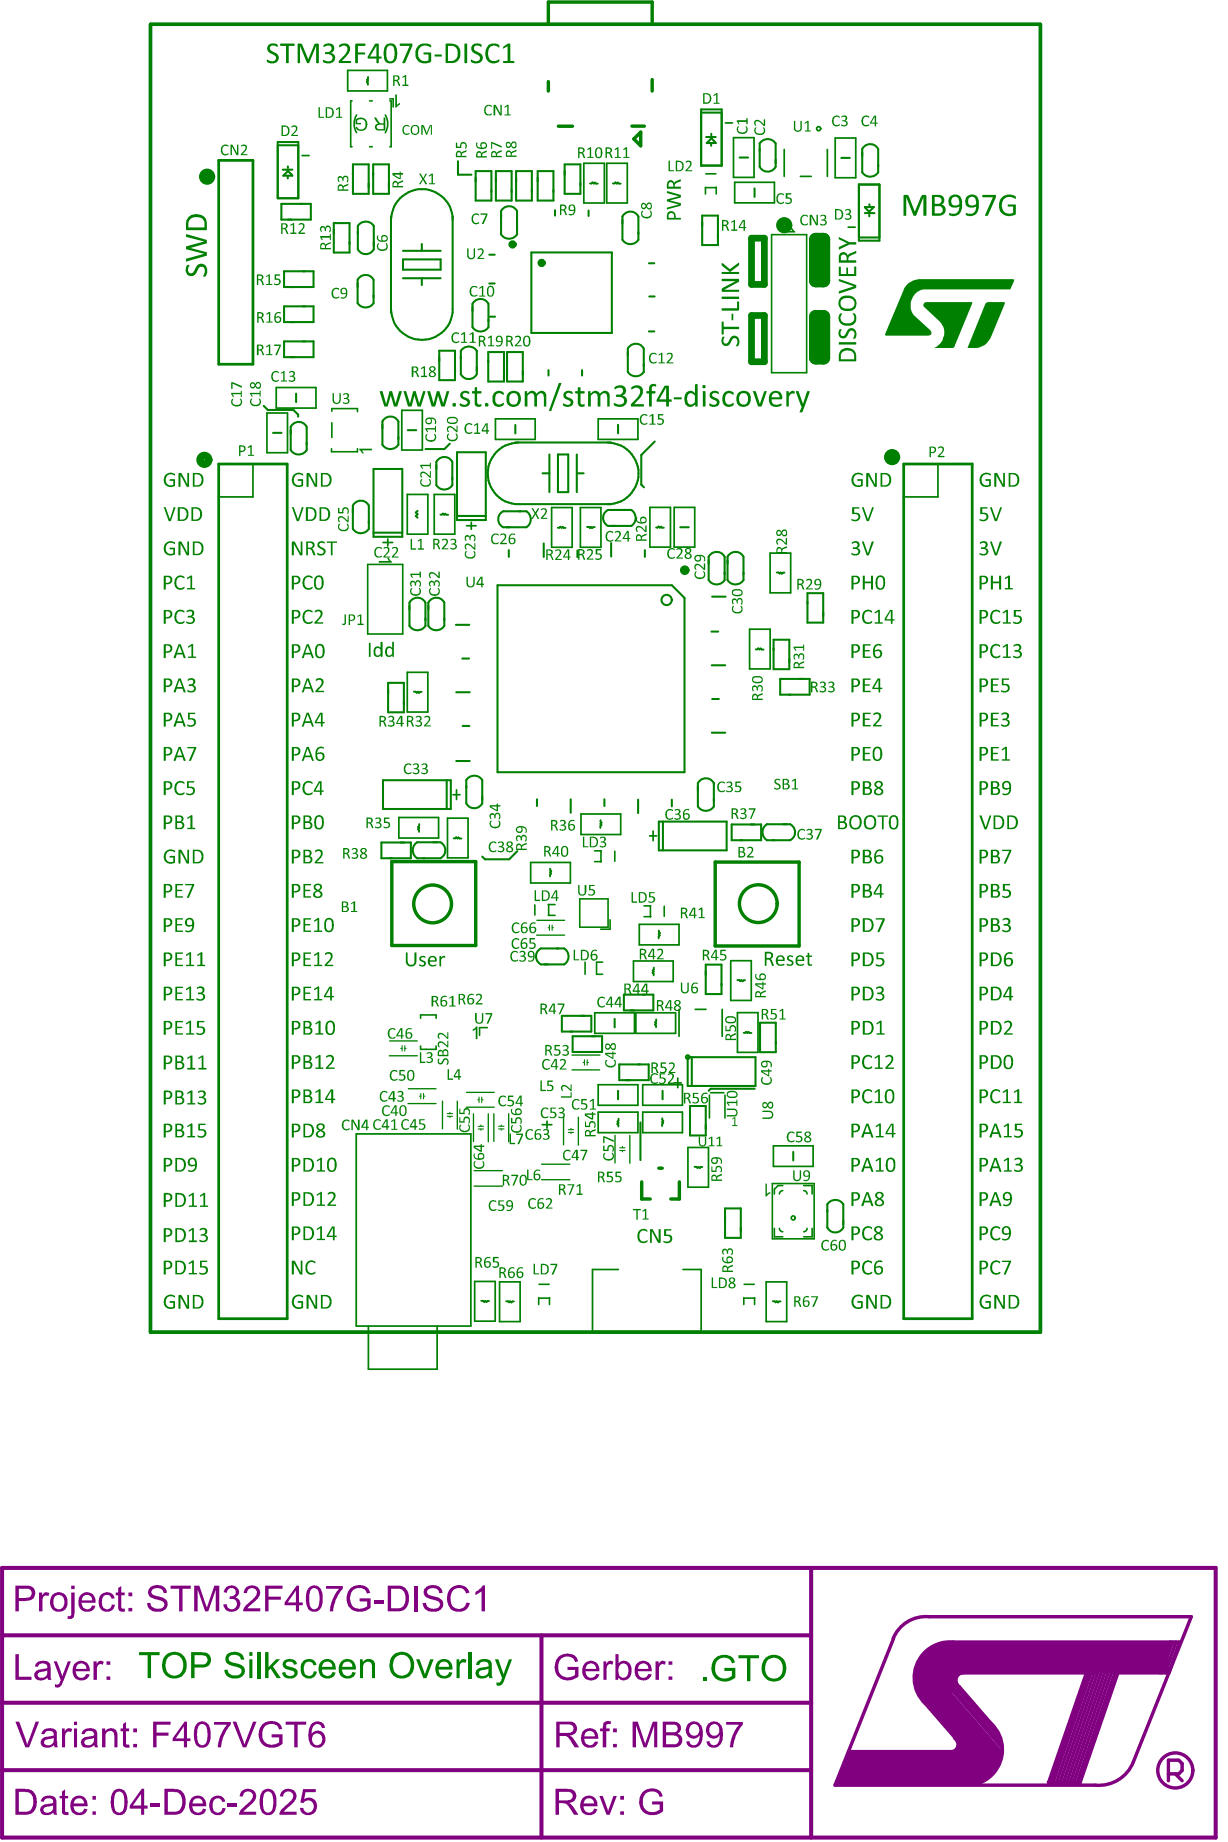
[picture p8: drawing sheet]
<svg xmlns="http://www.w3.org/2000/svg" width="303mm" height="455mm" viewBox="0 0 303 455" stroke-linecap="round" stroke-linejoin="round" font-family="sans-serif">
<path d="M37.1 6h219.7v322.9h-219.7z" fill="none" stroke="#008080" stroke-width=".85"/>
<g fill="#800080">
<path d="M229.6 406.6l4.8-1.2h54v7.6h-51.6l-2.3 5.9-4.1 4.1-4.6-6.2v-5.5z"/>
<path d="M209.4 432.4h26.1l1.5-2.5 7.4 8.5-2.5 2.3h-35.8z"/>
</g>
<path d="M.5 387.1h299.5v66.5h-299.5zM200.2 387.1v66.5M.5 403.7h199.7M133.6 403.7v49.9M.5 437h199.7M.5 420.4h199.7M258.8 440h7.7" fill="none" stroke="#800080" stroke-width="1"/>
<g fill="none" stroke="#800080" stroke-width=".85">
<path d="M229.3 399.1h64.7l-14.3 35.9M220.5 404.4l-14.4 36.3h64.3M226.3 417.5l18.1 20.9M227.2 416.7l17.6 20.4M227.2 417.5l17.6 20.4M227.5 413h43.2M227.6 416.3l17.6 20.3M228 415.8l17.7 20.4M228.4 415.4l17.7 20.4M228.8 415l17.7 20.4M229 408.5l17.7 20.4M229.3 409.9l17.6 20.4"/>
<path d="M229.3 412.9l17.6 20.4M229.3 413.7l17.6 20.4M229.3 414.6l17.4 20.1M229.7 411.2l17.6 20.4M229.7 412.5l17.6 20.3M235.2 405.4h55.8l-2.6 7.6h-12.2M236.7 416.4l7.9 9M268.4 412.1l-9.6 27.9M269.1 412.2l-9.6 27.7M269.5 412.2l-9.6 27.7M270.3 412.2l-9.5 27.7M271.2 412.2l-9.6 27.7"/>
<path d="M272 412.2l-9.5 27.7M272.9 412.2l-9.6 27.7M273.7 412.2l-9.5 27.7M274.6 412.2l-9.6 27.7M275.4 412.2l-9.5 27.7M276.2 412.1l-9.7 27.9M288.8 405.4l-2.6 7.6M289.3 405.4l-2.5 7.6M290.2 405.4l-2.6 7.6M228.4 420.6l10.2 11.8h-29.2M288.3 437.9h2.6l.8-.8v-1.7l-.8-.9h-2.6v5.1M290 437.9l1.7 1.7"/>
</g>
<g fill="#800080">
<path d="M147.9 443.4h.9l1.2 3.7 1.4-3.7h.8l-1.8 4.6h-.7z"/>
<path d="M158.7 442.3l.2-.1a3 3 0 0 1 4.5 .7l.1 .5-.7 .2a2.11 2.11 0 0 0-3.7-.5l-.1 .2a3.3 3.3 0 0 0 .2 3.4 2.8 2.8 0 0 0 3.6 0v-1.2h-1.9v-.8h2.7v2.5l-.1 .1a3.4 3.4 0 0 1-5.5-1.1l-.1-.4a4 4 0 0 1 .4-2.9z"/>
<path d="M149.1 425.2l.8-.4 .9 .1-.1 .7a.72 .72 0 0 0-.8 0 .72 .72 0 0 0-.3 .7v.4h.8v.7h-.8v4h-.8v-4h-.7v-.7h.7v-1.2z"/>
<path d="M156.1 425h1.3l1.7 5.4 2-5.4h1.1v6.4h-.8v-5.4l-1.8 5.4h-.8l-1.8-5.5v5.5h-.9z"/>
<path d="M179.2 425.1h4.1v.7l-.7 .7-1.1 2.1-.4 1.2-.1 1.6h-.9l.3-2.2 1-2.1 1-1.3h-3.2z"/>
<path d="M137.8 409l.6-.4a2.8 2.8 0 0 1 4.3 1.5l-.8 .1a2.19 2.19 0 0 0-2.7-1.2 2.19 2.19 0 0 0-1.4 2.6 2.44 2.44 0 0 0 1.3 2.3 2.44 2.44 0 0 0 2.6-.3l.2-.2v-1.1h-1.9v-.8h2.8v2.4h-.2a3.4 3.4 0 0 1-3.7 .7 3.4 3.4 0 0 1-2.1-3l.1-.4a3.4 3.4 0 0 1 .9-2.2z"/>
<path d="M148.9 410.1h.7v.7a1.11 1.11 0 0 1 1.8-.6l-.3 .8a.95 .95 0 0 0-1 0 .95 .95 0 0 0-.4 1v2.7h-.8z"/>
<path d="M161.8 410.1h.7v.7a1.08 1.08 0 0 1 1.8-.6l-.2 .8a.99 .99 0 0 0-1.2 .1 .99 .99 0 0 0-.3 1.1v2.5h-.8z"/>
<path d="M15.3 442.3l.8-.5v1.6h.7v.6h-.7v3.2l.1 .1h.6l.1 .7a1.57 1.57 0 0 1-1.5-.3l-.1-3.7h-.6v-.6h.6z"/>
<path d="M37.2 445.3h2.4v.8h-2.4z"/>
<path d="M52.3 443.8a2.06 2.06 0 0 1 3.3 .9l-.7 .2a1.21 1.21 0 0 0-1.5-.9 1.21 1.21 0 0 0-.9 1.4 1.63 1.63 0 0 0 1 2 1.19 1.19 0 0 0 1.4-1.1l.8 .1-.1 .2a2.04 2.04 0 0 1-2.4 1.4 2.04 2.04 0 0 1-1.6-2.4l.3-1.2z"/>
<path d="M56 445.3h2.5v.8h-2.5z"/>
<path d="M59.8 442l.2-.1a2.05 2.05 0 0 1 2.2-.1 2.05 2.05 0 0 1 1 1.9l-.7 1.3-2.4 2.3h3.1v.7h-4.2l.3-1.1 1.4-1.3a3.8 3.8 0 0 0 1.8-2.3 1.28 1.28 0 0 0-1.4-1 1.28 1.28 0 0 0-1.2 1.2l-.7-.1v-.5z"/>
<path d="M69.7 442l.2-.1a2.02 2.02 0 0 1 2.2-.1 2.02 2.02 0 0 1 1 1.9l-.1 .5-.4 .6-2.6 2.5h3.2v.7h-4.2a4 4 0 0 1 2-2.7 3.2 3.2 0 0 0 1.3-2 1.24 1.24 0 0 0-1.3-1 1.24 1.24 0 0 0-1.1 1.2l-.8-.1 .2-.8z"/>
<path d="M74.8 441.7h3.1v.7h-2.5l-.3 1.7a2.11 2.11 0 0 1 2.9 .7 2.11 2.11 0 0 1-.6 2.9 2.08 2.08 0 0 1-3.4-1.2v-.2h.8a1.33 1.33 0 0 0 1.7 1.1 1.33 1.33 0 0 0 .8-1.8 1.32 1.32 0 0 0-1-1.1 1.32 1.32 0 0 0-1.4 .6l-.8-.1z"/>
<path d="M3.8 425h.9l2 5.7 2.1-5.7h.8l-2.4 6.4h-.9z"/>
<path d="M15.3 426.7h.7v.8a1.17 1.17 0 0 1 1.8-.6l-.3 .7a.97 .97 0 0 0-1.1 .1 .97 .97 0 0 0-.3 1v2.7h-.8z"/>
<path d="M25.2 426.7h.7v.7a1.66 1.66 0 0 1 2.1-.7 1.66 1.66 0 0 1 1 1.9v2.8h-.8v-2.8a1.15 1.15 0 0 0-1.1-1.3 1.19 1.19 0 0 0-1.1 1.5v2.6h-.8z"/>
<path d="M30.3 425.6l.8-.5v1.6h.8v.7h-.8v2.8a.48 .48 0 0 0 .2 .5 .48 .48 0 0 0 .6 0v.7a1.19 1.19 0 0 1-1.5-.4l-.1-3.6h-.5v-.7h.5z"/>
<path d="M37.8 425h4.3v.8h-3.5v1.9h3v.8h-3v2.9h-.8z"/>
<path d="M52.8 425.1h4.2v.6l-1.3 1.8-.7 1.5-.5 2.4h-.7l.2-1.9 1-2.4 1-1.3h-3.2z"/>
<path d="M57.4 425h.9l2 5.7 2.2-5.7h.8l-2.5 6.4h-.9z"/>
<path d="M64.8 425.6l1-.5a2.66 2.66 0 0 1 3.8 1.7l-.7 .2a2.11 2.11 0 0 0-3.7-.5 3.5 3.5 0 0 0 .1 3.6 2.53 2.53 0 0 0 2.4 .5l1.2-.5v-1.2h-1.9v-.8h2.7v2.4l-.1 .1a3.4 3.4 0 0 1-5.5-1.1l-.1-.3a3.6 3.6 0 0 1 .2-2.8z"/>
<path d="M70.5 425h5.1v.8h-2.2v5.6h-.8v-5.6h-2.1z"/>
<path d="M3.8 408.4h.8v5.5h3.2v.8h-4z"/>
<path d="M13.3 410.1h.7l1.4 3.8 1.3-3.8h.8l-2.2 5.6a1.17 1.17 0 0 1-1.7 .8v-.7a1.06 1.06 0 0 0 1.4-1.1z"/>
<path d="M23.1 410.1h.7v.7a1.08 1.08 0 0 1 1.8-.6l-.2 .8a.99 .99 0 0 0-1.2 .1 .99 .99 0 0 0-.3 1.1v2.5h-.8z"/>
<path d="M9.6 393.1h.8v.8a1.11 1.11 0 0 1 1.8-.6l-.3 .8a.97 .97 0 0 0-1.1 0 .97 .97 0 0 0-.3 1.1v2.6h-.9z"/>
<path d="M25 393.6l.2-.1a1.91 1.91 0 0 1 3.1 1.1l-.7 .1a1.23 1.23 0 0 0-1.6-.9 1.23 1.23 0 0 0-.8 1.5 1.33 1.33 0 0 0 .5 1.7 1.33 1.33 0 0 0 1.8-.3l.1-.6 .7 .2a2.03 2.03 0 0 1-2.4 1.5 2.03 2.03 0 0 1-1.6-2.4l.3-1.3z"/>
<path d="M29.2 392l.7-.5v1.6h.9v.7h-.9v3a.64 .64 0 0 0 .9 .3v.7a1.14 1.14 0 0 1-1.3-.1 1.14 1.14 0 0 1-.3-1.3v-2.6h-.6v-.7h.6z"/>
<path d="M37.1 391.8l.2-.1a2.7 2.7 0 0 1 3.7 .8l.2 .7-.8 .1a1.69 1.69 0 0 0-2.7-.9 .87 .87 0 0 0-.2 1 .87 .87 0 0 0 .9 .5l.7 .2a2.7 2.7 0 0 1 2.2 1.4 2.18 2.18 0 0 1-2.8 2.4 2.15 2.15 0 0 1-2.2-2.1l.8-.1a1.82 1.82 0 0 0 2.3 1.4 1.03 1.03 0 0 0 1.2-1 1.03 1.03 0 0 0-1.2-1l-1.2-.4a1.89 1.89 0 0 1-1.7-1.8l.2-.6z"/>
<path d="M42.1 391.5h5v.7h-2.1v5.6h-.8v-5.6h-2.1z"/>
<path d="M47.9 391.5h1.3l1.8 5.4 1.9-5.4h1.2v6.3h-.9v-5.3l-1.8 5.3h-.8l-1.8-5.4v5.4h-.9z"/>
<path d="M56 391.7l.1-.1a1.86 1.86 0 0 1 2 0 1.86 1.86 0 0 1 .9 1.7l-.3 .6-.6 .4a1.86 1.86 0 0 1 1.1 2.2 1.86 1.86 0 0 1-1.9 1.4 1.88 1.88 0 0 1-2.2-1.8l.8-.1a1.29 1.29 0 0 0 1.3 1.2 1.29 1.29 0 0 0 1.2-1.2 1.29 1.29 0 0 0-1.2-1.3h-.6l.1-.6a1.07 1.07 0 0 0 1.4-.7 1.07 1.07 0 0 0-.8-1.4 1.07 1.07 0 0 0-1.3 1v.2l-.8-.1 .2-.8z"/>
<path d="M60.8 391.8l.2-.1a2.01 2.01 0 0 1 2.2 0 2.01 2.01 0 0 1 .9 2l-.5 1-2.6 2.3h3.2v.8h-4.2v-.4l.3-.7 1.5-1.4a3.6 3.6 0 0 0 1.6-2.2 1.23 1.23 0 0 0-1.3-1.1 1.23 1.23 0 0 0-1.2 1.3l-.8-.1 .2-.8z"/>
<path d="M65.4 391.5h4.3v.7h-3.4v2h3v.7h-3v2.9h-.9z"/>
<path d="M80.5 391.5h4.1v.7l-1.3 1.7-.5 1.1-.4 1.3-.2 1.5h-.8l.3-2.1 1-2.1 1-1.4h-3.2z"/>
<path d="M86.6 392l.9-.5a2.76 2.76 0 0 1 3.7 1.3l.2 .4-.9 .2a1.98 1.98 0 0 0-3.1-1l-.4 .3a2.85 2.85 0 0 0 .9 4.3h.2a3.3 3.3 0 0 0 2.5-.5v-1.2h-1.9v-.7h2.7v2.3l-.1 .1a3.5 3.5 0 0 1-5.7-1.4v-.3a3.2 3.2 0 0 1 .4-2.4z"/>
<path d="M92.3 395.1h2.4v.8h-2.4z"/>
<path d="M102.3 391.5h.8v6.3h-.8z"/>
<path d="M105.1 391.8a2.8 2.8 0 0 1 3.8 .5l.3 .9-.8 .1a1.48 1.48 0 0 0-1.8-1.3 .96 .96 0 0 0-1 .5 .96 .96 0 0 0 0 1.1l.6 .3 1 .2a2.47 2.47 0 0 1 2.2 1.6 2.2 2.2 0 0 1-2.9 2.2 2.15 2.15 0 0 1-2.2-2.1l.8-.1a1.9 1.9 0 0 0 2.9 1.2 .99 .99 0 0 0 .5-1.1 .99 .99 0 0 0-1.1-.7l-1.2-.4a1.89 1.89 0 0 1-1.6-1.6v-.6z"/>
<path d="M111.5 391.9l.5-.3a2.8 2.8 0 0 1 3.9 1.5l-.9 .3a1.95 1.95 0 0 0-2.2-1.3 1.95 1.95 0 0 0-1.6 2v.6a2.05 2.05 0 0 0 1 2.2 2.05 2.05 0 0 0 2.3-.2l.6-1.1 .9 .2-.1 .2a2.84 2.84 0 0 1-4.8 .9l-.6-1.2a3.6 3.6 0 0 1 .9-3.7z"/>
<path d="M117.3 393l1.2-.8 .7-.8h.5v6.4h-.9v-5l-1.4 .9z"/>
<path d="M137.9 442.3v2.2h2a1.14 1.14 0 0 0 1.2-.5 1.14 1.14 0 0 0 0-1.2l-.6-.5zM137.1 441.6h2.9a1.77 1.77 0 0 1 2 1 1.77 1.77 0 0 1-.5 2.1l-1.1 .4 .3 .1 .7 .7 1.4 2.1h-1.1l-1-1.5a2.28 2.28 0 0 0-1.7-1.4h-1.1v2.9h-.8z"/>
<path d="M144.4 444.3l-.4 .9h2.6a1.33 1.33 0 0 0-.8-1.2 1.33 1.33 0 0 0-1.4 .3zM143.8 443.9a2.18 2.18 0 0 1 2.5-.4 2.18 2.18 0 0 1 1.1 2.4h-3.4a1.34 1.34 0 0 0 1 1.5 1.34 1.34 0 0 0 1.6-.9l.8 .2a2.19 2.19 0 0 1-2.8 1.3 2.19 2.19 0 0 1-1.3-2.8v-.6z"/>
<path d="M153.1 443.4h.9v.9h-.9zM153.1 447.2h.9v.8h-.9z"/>
<path d="M138.1 425.7v2.1h1.9a1.16 1.16 0 0 0 1.5-1.4l-.3-.5-.6-.2zM137.3 425h3a1.75 1.75 0 0 1 2.1 1.6 1.75 1.75 0 0 1-1.8 1.9l.9 .7 1.4 2.2h-1.1l-.9-1.6a1.91 1.91 0 0 0-1.7-1.2h-1.1v2.8h-.8z"/>
<path d="M144.7 427.6l-.3 .4-.2 .7h2.6a1.3 1.3 0 0 0-.7-1.3 1.3 1.3 0 0 0-1.4 .2zM144.2 427h.1a2.14 2.14 0 0 1 2.4 0 2.14 2.14 0 0 1 1 2.2h-3.5a1.36 1.36 0 0 0 1 1.6 1.36 1.36 0 0 0 1.6-.9l.8 .1a2.15 2.15 0 0 1-1.9 1.5 2.15 2.15 0 0 1-2.1-1.2 2.88 2.88 0 0 1 .6-3.3z"/>
<path d="M151.3 426.7h.9v.9h-.9zM151.3 430.5h.9v.9h-.9z"/>
<path d="M164.4 425.8v1.8h1.5a.99 .99 0 0 0 1.3-1 .99 .99 0 0 0-1.4-.8zM164.4 428.4v2.2h1.8a1.11 1.11 0 0 0 1.3-1.1 1.11 1.11 0 0 0-1.3-1.1zM163.5 425h2.6a1.59 1.59 0 0 1 1.9 1 1.59 1.59 0 0 1-.8 2 1.75 1.75 0 0 1 1.1 2 1.75 1.75 0 0 1-1.9 1.4h-2.9z"/>
<path d="M170.6 425.9a1.46 1.46 0 0 0-.4 1.8 1.46 1.46 0 0 0 1.7 .7 1.53 1.53 0 0 0 .7-1.6 1.53 1.53 0 0 0-1.3-1.2zM169.9 425.4a2.2 2.2 0 0 1 2.4-.2 2.2 2.2 0 0 1 1.1 2.1v.9a3 3 0 0 1-1.5 3.2h-.1a1.77 1.77 0 0 1-2.4-1.5l.7-.1a1.15 1.15 0 0 0 1.2 1.1 1.15 1.15 0 0 0 1.1-1.1l.3-.9-.1-.5a1.88 1.88 0 0 1-2.5 .5 1.88 1.88 0 0 1-.7-2.4z"/>
<path d="M175.5 425.9a1.46 1.46 0 0 0-.3 1.8 1.46 1.46 0 0 0 1.7 .7 1.57 1.57 0 0 0 .6-1.6 1.57 1.57 0 0 0-1.2-1.2zM174.9 425.4a2.15 2.15 0 0 1 2.4-.1 2.15 2.15 0 0 1 1 2.2 3.4 3.4 0 0 1-1.5 3.9 2.09 2.09 0 0 1-2.1-.5l-.3-1 .6-.1a1.2 1.2 0 0 0 1.2 1.1 1.2 1.2 0 0 0 1.2-1.1l.3-1.4a1.96 1.96 0 0 1-2.6 .5 1.96 1.96 0 0 1-.8-2.4z"/>
<path d="M144.9 411l-.4 1h2.6a1.36 1.36 0 0 0-.8-1.3 1.36 1.36 0 0 0-1.4 .3zM144.4 410.5a2.16 2.16 0 0 1 2.5-.2 2.16 2.16 0 0 1 1 2.3h-3.5l.1 .4a1.29 1.29 0 0 0 1.2 1.2 1.29 1.29 0 0 0 1.4-.9h.8a2.18 2.18 0 0 1-2.6 1.5 2.18 2.18 0 0 1-1.6-2.5l.2-1z"/>
<path d="M153.2 410.8a2.25 2.25 0 0 0-.6 2.2l.1 .3a1.17 1.17 0 0 0 1.4 .9 1.17 1.17 0 0 0 .9-1.4 1.8 1.8 0 0 0-.9-2.2zM151.9 408.4h.7v2.2a1.95 1.95 0 0 1 2.3-.3 1.95 1.95 0 0 1 1 2.1 2 2 0 0 1-2.8 2.2l-.5-.4v.5h-.7z"/>
<path d="M157.8 411l-.3 1h2.5a1.32 1.32 0 0 0-.8-1.2 1.32 1.32 0 0 0-1.4 .2zM157.2 410.6a2.19 2.19 0 0 1 2.6-.3 2.19 2.19 0 0 1 1 2.3h-3.4l.1 .2a1.29 1.29 0 0 0 1 1.4 1.29 1.29 0 0 0 1.5-.9l.8 .1a2.18 2.18 0 0 1-2.8 1.3 2.18 2.18 0 0 1-1.4-2.6l.1-.6z"/>
<path d="M165 410.1h.9v.9h-.9zM165 413.9h.9v.8h-.9z"/>
<path d="M4.6 442.3v5h1.5a1.98 1.98 0 0 0 2.1-2.5 1.97 1.97 0 0 0-2-2.5zM3.8 441.6l2.5 .1a2.62 2.62 0 0 1 2.7 2.8l.1 .4a2.82 2.82 0 0 1-2.1 3l-3.2 .1z"/>
<path d="M11.1 446.2a.81 .81 0 0 0-.2 1.1 .81 .81 0 0 0 1.2 .1 1.18 1.18 0 0 0 .9-1.7zM10.5 443.8a2.62 2.62 0 0 1 3.2 .1l.2 .6v3.1l.3 .4h-.8l-.2-.6a2.26 2.26 0 0 1-3.1 .2 1.42 1.42 0 0 1 0-1.6 1.42 1.42 0 0 1 1.5-.6l.9-.2a.57 .57 0 0 0 .6-.4 .57 .57 0 0 0-.3-.7 1.24 1.24 0 0 0-2 .7l-.7-.1z"/>
<path d="M18.7 444.2l-.5 1h2.6a1.33 1.33 0 0 0-2.1-1zM18.2 443.7a2.19 2.19 0 0 1 2.4-.1 2.19 2.19 0 0 1 1 2.1v.2h-3.4a1.35 1.35 0 0 0 1 1.5 1.35 1.35 0 0 0 1.6-.9l.8 .2a2.19 2.19 0 0 1-2.8 1.3 2.19 2.19 0 0 1-1.4-2.8l.2-.7z"/>
<path d="M22.8 443.4h.9v.9h-.9zM22.8 447.2h.9v.8h-.9z"/>
<path d="M28.7 442.5a5.6 5.6 0 0 0 0 4.7 1.2 1.2 0 0 0 1.2 .1 1.2 1.2 0 0 0 .7-1.1l.1-1.1a2.74 2.74 0 0 0-.8-2.7l-.7-.1zM28.2 441.9l.2-.1a2.11 2.11 0 0 1 3 2.1v1.3a2.91 2.91 0 0 1-1.2 2.8h-.2a1.92 1.92 0 0 1-2.5-1.8 5.6 5.6 0 0 1 .6-4.1z"/>
<path d="M34.8 442.9l-2 2.8h2zM35 441.6h.6v4.1h.8v.8h-.8v1.5h-.8v-1.5h-2.8v-.8z"/>
<path d="M41.4 442.3v5h1.5a1.76 1.76 0 0 0 2-1.8 2.27 2.27 0 0 0-1.5-3.1zM40.6 441.6l2.5 .1a2.61 2.61 0 0 1 2.7 2.8v.6a2.66 2.66 0 0 1-2.9 2.9h-2.3z"/>
<path d="M47.9 444.2l-.4 1h2.6a1.35 1.35 0 0 0-.8-1.2 1.35 1.35 0 0 0-1.4 .2zM47.2 443.9h.1a2.12 2.12 0 0 1 2.6-.4 2.12 2.12 0 0 1 1 2.4h-3.5l.1 .2a1.29 1.29 0 0 0 1.1 1.4 1.29 1.29 0 0 0 1.4-1l.9 .2a2.22 2.22 0 0 1-2.8 1.3 2.22 2.22 0 0 1-1.4-2.7z"/>
<path d="M65.4 442.5l-.2 .3a6.3 6.3 0 0 0 .1 4.3 1.13 1.13 0 0 0 1.3 .2 1.13 1.13 0 0 0 .7-1.1l.1-.6a3.5 3.5 0 0 0-.7-3.2l-.8-.1zM65 441.9l.2-.1a1.99 1.99 0 0 1 2.9 1.9l.1 1.4a3.1 3.1 0 0 1-1.1 2.7l-.3 .2a2.03 2.03 0 0 1-2.7-2.2v-1.3a3.7 3.7 0 0 1 .9-2.6z"/>
<path d="M11.2 429.5a.78 .78 0 0 0-.2 1 .78 .78 0 0 0 1 .4 1.3 1.3 0 0 0 1.2-1.8zM10.6 427.1a2.34 2.34 0 0 1 3.4 .5v2.2l.3 1.6h-.9v-.6a2.24 2.24 0 0 1-3.2 .1 1.54 1.54 0 0 1 .3-1.7 1.54 1.54 0 0 1 1.5-.5h.4a.7 .7 0 0 0 .9-.8 .7 .7 0 0 0-1-.6 .99 .99 0 0 0-1.3 .8h-.8z"/>
<path d="M18.3 425h.7v.9h-.7zM18.3 426.7h.7v4.7h-.7z"/>
<path d="M21 429.6a.8 .8 0 0 0 0 1 .8 .8 0 0 0 1 .3 1.39 1.39 0 0 0 1.2-1.8zM20.5 427.1a2.57 2.57 0 0 1 3.3 .2l.2 .4v3.2l.3 .5h-.9l-.2-.6a2.25 2.25 0 0 1-2.9 .2 1.46 1.46 0 0 1-.1-1.7 1.46 1.46 0 0 1 1.6-.6l.8-.1a.49 .49 0 0 0 .6-.5 1.25 1.25 0 0 0-1.1-.8 1.25 1.25 0 0 0-1.2 .8h-.8z"/>
<path d="M32.9 426.7h.9v.9h-.9zM32.9 430.5h.9v.9h-.9z"/>
<path d="M45.4 426.2l-2 3h2zM45.6 425h.5v4.2h.9v.6h-.9v1.6h-.7v-1.6h-2.8v-.6z"/>
<path d="M49.3 425.8v.1a3.2 3.2 0 0 0-.7 2.5 2.56 2.56 0 0 0 .9 2.4 1.19 1.19 0 0 0 1.5-1.2l.2-1.5a2.61 2.61 0 0 0-.9-2.4l-.6-.1zM48.8 425.3l.2-.1a1.99 1.99 0 0 1 2.9 2l.1 1.3a2.73 2.73 0 0 1-1.3 2.8l-.2 .1a2.03 2.03 0 0 1-2.6-2.2l-.1-1.2a3.4 3.4 0 0 1 1-2.7z"/>
<path d="M77.1 425.4a1.95 1.95 0 0 1 3.1 1.1l-.8 .1a1.19 1.19 0 0 0-1.2-1 1.19 1.19 0 0 0-1.1 1.2l-.2 1.3a1.95 1.95 0 0 1 2.7-.5 1.95 1.95 0 0 1 .5 2.7 2.09 2.09 0 0 1-2.4 1.1 2.09 2.09 0 0 1-1.5-2.2l-.1-1a4.3 4.3 0 0 1 1-2.8zM77.5 428.1l-.1 .1a1.55 1.55 0 0 0-.3 1.7 1.55 1.55 0 0 0 1.3 1 1.47 1.47 0 0 0 1.1-1.8 1.47 1.47 0 0 0-1.7-1.1z"/>
<path d="M9.6 412.8a.8 .8 0 0 0-.2 1.1 .8 .8 0 0 0 1.1 .3 1.26 1.26 0 0 0 1.1-1.8zM9 410.6a2.25 2.25 0 0 1 3.4 .3l.1 3.4 .2 .4h-.9l-.1-.5-.1 .1a1.9 1.9 0 0 1-3.1-.4 1.56 1.56 0 0 1 1.9-1.8l.7-.2a.4 .4 0 0 0 .4 0 .4 .4 0 0 0 .2-.4 1.19 1.19 0 0 0-1.2-.9 1.19 1.19 0 0 0-1.1 .9l-.8-.1z"/>
<path d="M19.1 411l-.3 1h2.5a1.32 1.32 0 0 0-.8-1.2 1.32 1.32 0 0 0-1.4 .2zM18.5 410.6a2.19 2.19 0 0 1 2.6-.3 2.19 2.19 0 0 1 1 2.3h-3.4l.1 .4a1.29 1.29 0 0 0 1.1 1.2 1.29 1.29 0 0 0 1.4-.9l.8 .1a2.13 2.13 0 0 1-2.4 1.4 2.13 2.13 0 0 1-1.8-2.1l.1-1.2z"/>
<path d="M26.3 410.1h.9v.9h-.9zM26.3 413.9h.9v.8h-.9z"/>
<path d="M4.6 392.2v2.3l1.9-.1a1.19 1.19 0 0 0 1.2-.6 1.19 1.19 0 0 0-.1-1.2l-.5-.4zM3.8 391.5h3.3a1.88 1.88 0 0 1 1.6 2.1 1.88 1.88 0 0 1-2.2 1.6l-1.9 .1v2.5h-.8z"/>
<path d="M13.7 394a2.38 2.38 0 0 0 .1 3 1.44 1.44 0 0 0 1.5-.1 1.44 1.44 0 0 0 .6-1.4v-.1a1.4 1.4 0 0 0-.6-1.5 1.4 1.4 0 0 0-1.6 .1zM13.3 393.4a2.26 2.26 0 0 1 2.5 .1 2.26 2.26 0 0 1 .9 2.4 2.17 2.17 0 0 1-2.6 2 2.17 2.17 0 0 1-1.7-2.8l.2-.8z"/>
<path d="M17.6 391.5h.8v.8h-.8zM17.6 393.1h.8v5.1a1.25 1.25 0 0 1-.4 1.2 1.25 1.25 0 0 1-1.3 .2v-.6a.66 .66 0 0 0 .8-.2 .66 .66 0 0 0 .1-.8z"/>
<path d="M20.6 394l-.3 .5-.1 .6h2.5a1.3 1.3 0 0 0-.7-1.3 1.3 1.3 0 0 0-1.4 .2zM20.2 393.5a2.17 2.17 0 0 1 2.4-.1 2.17 2.17 0 0 1 1 2.2l-3.5 .1 .1 .4a1.29 1.29 0 0 0 1.2 1.2 1.29 1.29 0 0 0 1.3-.9l.8 .1a2.16 2.16 0 0 1-3.7 .6 2.96 2.96 0 0 1 .4-3.6z"/>
<path d="M31.7 393.1h.9v1h-.9zM31.7 396.9h.9v.9h-.9z"/>
<path d="M73 392.6l-2 3h2zM73.2 391.5h.6v4.1h.9v.7h-.9v1.5h-.8v-1.5h-2.8v-.7z"/>
<path d="M76.7 392.4v.2a6.1 6.1 0 0 0 0 4.3 1.2 1.2 0 0 0 1.4 .2 1.2 1.2 0 0 0 .7-1.3v-.4a3.5 3.5 0 0 0-.7-3.2l-.8-.2zM76.6 391.6a1.99 1.99 0 0 1 2.9 1.9l.1 1.6a3.3 3.3 0 0 1-1 2.5l-.4 .2a2.03 2.03 0 0 1-2.6-2.2l-.1-1.2a3.1 3.1 0 0 1 1.1-2.8z"/>
<path d="M96.5 392.2v4.8h1.5a1.92 1.92 0 0 0 2.1-2.2 2.03 2.03 0 0 0-2.1-2.6zM95.7 391.5h2.5a2.61 2.61 0 0 1 2.7 2.7v.6a2.66 2.66 0 0 1-2.9 3h-2.3z"/>
</g>
<g fill="none" stroke="#800080" stroke-width=".85">
<path d="M229.3 399.1a8.7 8.7 0 0 0-8.9 5.4M235.2 405.4a8.8 8.8 0 0 0-8.8 5.2 8.8 8.8 0 0 0 2 10M237.9 412.9a1.89 1.89 0 0 0-1.9 1.3 1.89 1.89 0 0 0 .7 2.2M235.6 429.1a1.82 1.82 0 0 1 .7 2.3 1.82 1.82 0 0 1-2 1.1M244.6 425.4a8.8 8.8 0 0 1-3.6 15M279.7 435a9.1 9.1 0 0 1-9.3 5.7"/>
<circle cx="290" cy="437.1" r="4.3"/>
</g>
<circle cx="231.8" cy="435.8" r=".85" fill="#800080"/>
<g fill="none" stroke="#008000" stroke-width=".42">
<path d="M85.8 17.4h9.8v5.1h-9.8zM74.5 38.4h1.8M179 30.3h1.7M181 34h5.1v9.8h-5.1zM193.5 36.9v6.6M204.2 36.9v6.6M206.1 34.1h5.1v9.8h-5.1zM144.1 40.3h5v9.8h-5zM149.7 40.3h5.1v9.8h-5.1zM181.3 45h9.8v5.1h-9.8zM197.5 43.5h2.7M209.3 56.1h1.7"/>
<path d="M68.2 95.7h9.8v5h-9.8zM62.4 114.6v8.1h-8.5M65.9 102h5v9.8h-5zM99.2 101.3h5v9.8h-5zM122.3 103.4h9.8v5.1h-9.8zM147.6 103.4h9.8v5.1h-9.8zM231.5 114.6v8.1h-8.6M94.5 133.9h2.4M95.7 133.1v1.7M100.5 122.1h5.1v9.8h-5.1zM107.2 122.1h5v9.8h-5zM115.1 129.8h2.4"/>
<path d="M116.3 128.9v1.8M136.1 125.3h5.1v9.8h-5.1zM143.2 125.3h5.1v9.8h-5.1zM160.4 125.3h5v9.8h-5zM166.4 125.3h5v9.8h-5zM190 136.5h5.1v9.9h-5.1zM185 155.3h5.1v9.8h-5.1zM100.5 166h5.1v9.8h-5.1zM111.8 196.2h1.7M112.7 195v2.4M98.4 201.8h9.8v5.1h-9.8zM110.4 202h5.1v9.8h-5.1z"/>
<path d="M131 212.9h9.8v5.1h-9.8zM143.4 200.9h9.8v5.1h-9.8zM160.3 206.4h1.7M161.2 205.2v2.3M156.3 237.2h9.8v5.1h-9.8zM157.8 228.2h9.8v5.1h-9.8zM180.3 237.2h5.1v9.8h-5.1zM146.8 250h9.8v5.1h-9.8zM156.9 250h9.8v5.1h-9.8zM167.6 249.2v6.6M171.6 249.2h2.6M178.2 249.2v6.6"/>
<path d="M182 250h5.1v9.8h-5.1zM87.9 279.9h28.3v47.5h-28.3zM133.8 277.6h2.4M135 276.8v1.7M147.6 267.8h9.8v5.1h-9.8zM147.6 274.5h9.8v5.1h-9.8zM158.6 267.8h9.8v5.1h-9.8zM158.6 274.5h9.8v5.1h-9.8zM166.4 267.3h1.7M167.3 266.1v2.4M169.8 283.3h5v9.8h-5zM190.8 282.9h9.9v5h-9.9z"/>
<path d="M117.1 316.3h5.1v9.9h-5.1zM123.3 316.5h5v9.8h-5zM152.6 313.4h-6.4v15.3h26.8v-15.3h-4.5M189.1 316.5h5v9.8h-5zM90.9 327.4v10.6h17v-10.6"/>
</g>
<path d="M37.1 6h219.6v322.9h-219.6zM160.9 5.5v-5h-25.6v5.2M160.9 19.6v2.9M135.3 20.1v2.4M137.8 31.2h3.5M155.9 31.1h3.1M158.1 32.6v3.4l-1.7-1.7zM96.7 212.7h20.7v20.7h-20.7zM176.5 212.8h20.7v20.7h-20.7zM158.4 291.8v4.2h2.1M162.6 288.4h.8M167.6 291.8v4.2h-2.1" fill="none" stroke="#008000" stroke-width=".85"/>
<g fill="none" stroke="#008000" stroke-width=".51">
<path d="M68.5 35.1h5.1v13.8h-5.1zM68.5 35.9h5.1M113 39.8v3.3h3.3M173 27h5.1v13.9h-5.1zM173 27.8h5.1M174.3 33.8h2.3M175.5 35.6v.4M175.5 33v.4M176.3 35l.3 .3h-2.2l1.2-1.1 .9 .9M182.5 38.9h2.1M187.5 35.4v5.8M191.4 35.4v5.8"/>
<path d="M207.6 39h2.1M212.8 36.8v5.7M216.7 36.8v5.7M69.4 50.3h7.3v3.9h-7.3zM69.8 41.9h2.3M71 43.7v.4M71 41.1v.4M71.9 43.1l.2 .3h-2.2l1.2-1.2 .9 .9M82.4 55.1h3.9v7.2h-3.9zM87.1 40.6h3.9v7.2h-3.9zM88.3 55.8v5.7M92.1 40.6h3.9v7.2h-3.9z"/>
<path d="M92.2 55.8v5.7M96.5 54.3a7.6 7.6 0 0 1 7.2-7.6 7.6 7.6 0 0 1 8 6.8v23.6a7.6 7.6 0 0 1-8 6.8 7.6 7.6 0 0 1-7.2-7.6M96.5 53.5v23.6M117.4 42.2h3.9v7.3h-3.9zM122.4 42.2h3.9v7.3h-3.9zM123.6 52.1v5.8M127.4 42.2h3.8v7.3h-3.8zM127.6 52.1v5.8M132.7 42.2h3.9v7.3h-3.9zM137 51.9v1.3M139.3 40.6h3.9v7.2h-3.9zM145.2 52v1.3"/>
<path d="M153.6 53.5v5.7M157.5 53.5v5.7M173.3 53.2h3.9v7.3h-3.9zM186.2 46.5v2.1M212 45.6h5v13.8h-5zM212 58.6h5M213.4 52.6h2.4M213.6 51.4l.9 .9 1.1-1.2h-2.2l.3 .3M214.5 53v.4M214.6 50.4v.4M70.1 67h7.3v3.9h-7.3zM70.1 75.6h7.3v3.9h-7.3z"/>
<path d="M88.2 69.1v5.7M92.2 69.1v5.7M99.4 61.9h9.3M99.4 64h9.3v2.6h-9.3zM99.4 68.7h9.3M104.1 60.2v1.7M104.1 68.7v1.7M116.6 75v5.8M120.5 75v5.8M120.7 70h1.4M120.7 62.9h1.4M120.8 78.2h1.4"/>
<path d="M131.1 62.3h19.9v19.9h-19.9zM160.1 65h1.4M160.2 73.2h1.3M70.1 84.3h7.3v3.9h-7.3zM73.1 97.2v2.1M108.4 86.6h3.9v7.3h-3.9zM113.7 86.6v5.8M117.7 86.6v5.8M120.5 86.9h3.9v7.3h-3.9zM125.1 86.9h3.9v7.3h-3.9zM135.4 91.4v1.3M143.6 91.4v1.3"/>
<path d="M154.9 86.1v5.7M158.9 86.1v5.7M160.1 81.8h1.4M65.1 100.2l1 1h6.3l1.2 1.2v.5M67.4 106.9h2.1M71.7 105.4v5.7M75.7 105.4v5.7M92.2 115.8h7.1v16.7h-7.1zM94.4 104v5.8M98.3 104v5.8M100.6 106.2h2.1M107.7 114v5.8"/>
<path d="M111 109.5l-1.3 1.4h-4.7M111.6 114v5.8M112.8 111.6h7.1v16.8h-7.1zM127.1 109.2h23.7M127.2 104.9v2.1M128 109.2a7.6 7.6 0 0 0-7.6 7.2 7.6 7.6 0 0 0 6.7 8.1h23.7a7.6 7.6 0 0 0 6.8-8.1 7.6 7.6 0 0 0-7.7-7.2M133.9 116.8h1.7M135.6 112.2v9.3M137.7 112.2h2.5v9.3h-2.5zM142.3 116.8h1.7M142.3 112.2v9.3M152.5 104.9v2.1"/>
<path d="M161.6 109l-3.4 3.3v7.3l.7 .7M87.1 124.8v5.8M91 124.8v5.8M92.2 131.5h7.1M103 126.1l-.4 .4 .4 .5-.4 .4 .4 .4M112.8 127.4h7.1M124.2 126.2h5.7M124.2 130.2h5.7M125.6 135.8v1.7M134.2 134.2v3.3M142.5 135.9v1.7M150 125.9h5.8"/>
<path d="M150 129.8h5.8M150.8 134.1v3.3M159.1 135.8v1.7M167.9 130.2h2.1M174.9 137.5v5.7M178.8 137.5v5.7M179.5 137.5v5.7M183.5 137.5v5.7M101 148.8v5.7M105 148.8v5.7M105.7 148.8v5.7M109.6 148.8v5.7"/>
<path d="M112.5 154.3h3.3M122.8 144.5h43l3.1 3.1v43h-46.1zM175.6 155.9h1.6M175.7 147.3h3.4M190.9 157.9h3.9v7.3h-3.9zM199.3 146.4h3.8v7.3h-3.8zM95.8 168.6h3.9v7.2h-3.9zM112.6 170.9h3.3M114.1 162.6h1.6M114.2 179.2h1.6M175.6 164.2h3.4M175.7 172.6h1.7"/>
<path d="M192.5 167.6h7.3v3.9h-7.3zM94.5 192.6h16.7v7.1h-16.7zM110.2 192.6v7.1M112.6 187.9h3.3M115.1 192.6v5.7M119 192.6v5.7M132.5 197.3v1.7M140.8 197.3v3.3M149.1 197.3v1.7M157.5 197.4v3.3M165.8 197.4v1.7M172.2 193.4v5.7"/>
<path d="M175.6 180.9h3.4M176.2 193.4v5.7M94.1 208h7.3v3.9h-7.3zM102.9 211.9h5.8M102.9 207.9h5.8M127.7 210.1l-2 2h-6l-.7-.6M162.6 202.8h16.7v7.1h-16.7zM163.6 202.8v7.1M180.6 203.5h7.2v3.9h-7.2zM189.3 207.4h5.7M189.3 203.5h5.7M133.5 234.1h5.7"/>
<path d="M133.5 238.1h5.7M174.2 238.1h3.8v7.3h-3.8zM138.7 250.8h7.2v3.9h-7.2zM141.3 255.8h7.3v3.9h-7.3zM151.7 251.5v2.1M154 245.5h7.2v3.9h-7.2zM187.6 252.5h3.8v7.2h-3.8zM152.5 269.3v2.1M152.8 262.8h7.3v3.9h-7.3zM158 277.1v9.3M163.5 269.3v2.1M169.7 261h16.7v7.1h-16.7z"/>
<path d="M170.3 273h3.9v7.3h-3.9zM170.7 261v7.1M186.2 268.8h-10.8l-.5 .5M178.9 298.3h3.9v7.3h-3.9zM195.8 284.4v2.1M204.2 297.3v5.7M208.1 297.3v5.7"/>
</g>
<g fill="none" stroke="#008000" stroke-width=".4">
<path d="M86.9 24.9h-.4v11.3h.4M91.2 36.2h.7M91.2 24.9h.7M96.2 24.4h.8v2M96.2 24.9h.3v11.3h-.3M174.1 46.2v1.7M174.1 46.3h2.6M174.2 42.9h2.5M176.7 46.2v1.7M190.4 57.9h8.7v34.1h-8.7zM81.9 101.5v-.6h6.3v.7M81.9 104.4v3.6"/>
<path d="M88.2 110.8v.7h-6.4v-.7M90.7 139.3h8.7v17.2h-8.7zM146.7 210h1.7M146.7 212.7h1.7M148.3 210v2.7M151.7 210.1v2.5M132 223.4v2.5M135.3 223.3h1.7M135.3 226h1.7M135.4 223.3v2.7M143.1 221.9h7v7h-7zM144.4 237.5v3"/>
<path d="M148.7 237.5h-1.5v3h1.5M150.6 227.1v2.3h-2.4M158.9 223.6h1.7M158.9 226.3h1.7M160.5 223.6v2.7M163.9 223.7v2.5M103.8 251.4v-.8h3.8v.8M103.8 258.2v.8h3.8v-.8M120.3 253.7h-2v1.9M175.1 270.3v5.7M175.3 269.8h3.3M178.9 270.3v5.7"/>
<path d="M190.6 292.2h10.3v13.6h-10.3zM193.2 292.7h-1.2l-.9 .9v1.2M198.3 292.7h2.1v2.1M133 317.1h2.5M183.6 317.1h2.5M191.1 303.2v2.1h2.1M200.4 303.2v2.1h-2.1M132.9 320.5h2.7M132.9 320.4v1.7M135.6 320.4v1.7M183.5 320.5h2.7M183.5 320.4v1.7"/>
<path d="M186.2 320.4v1.7"/>
</g>
<g fill="none" stroke="#008000" stroke-width=".33">
<path d="M132.4 230.9h6.9M132.5 227.2h6.8M96.1 257h6.9M96.1 260.6h6.9M100.7 272.4h6.9M100.8 268.8h6.8M109.2 271.8v6.9M112.9 271.8v6.9M115.1 273.3h6.9M115.1 269.7h6.9M116.8 275v6.8M120.5 275v6.9"/>
<path d="M121.9 275v6.8M125.5 275v6.9M139.1 275.8v6.8M141.2 260.5h6.9M141.2 264.1h6.8M142.7 275.8v6.9M117 292.8h7M117 289h7M133.6 287.4h7M133.6 291.2h7M151.8 280.3v6.8M155.4 280.3v6.9"/>
</g>
<g fill="none" stroke="#008000" stroke-width=".27">
<path d="M135.3 229h.3M135.6 228.4v1.3M136.3 229h.3M136.3 228.4v1.3M98.9 258.8h.3M99.2 258.1v1.4M99.9 258.8h.3M99.9 258.1v1.4M103.5 270.6h.4M103.9 269.9v1.4M104.5 270.6h.3M104.5 269.9v1.4"/>
<path d="M110.4 274.9h1.3M110.4 275.6h1.3M111 274.6v.3M111 275.6v.3M117.9 271.5h.3M118 278.1h1.3M118 278.7h1.3M118.2 270.8v1.4M118.7 277.7v.4M118.7 278.7v.4M118.9 271.5h.3M118.9 270.8v1.4"/>
<path d="M123 278h1.4M123 278.7h1.4M123.7 277.7v.3M123.7 278.7v.3M140.2 278.9h1.4M140.2 279.5h1.4M140.9 278.5v.4M140.9 279.5v.4M143.9 262.3h.3M144.2 261.6v1.4M144.9 262.3h.3M144.9 261.6v1.4"/>
<path d="M152.9 283.4h1.4M152.9 284h1.4M153.6 283v.4M153.6 284v.4"/>
</g>
<path d="M54 39.6h8.4v50.3h-8.4zM54 114.5h16.9v211h-16.9zM223 114.5h16.9v211h-16.9z" fill="none" stroke="#008000" stroke-width=".68"/>
<g fill="none" stroke="#008000" stroke-width=".47">
<path d="M90.8 19v.5l-.2 .2 .2 .3-.3 .3 .3 .3v.3M145.6 45.3h.4l.2-.3 .3 .3 .3-.2 .3 .2h.4M151.2 45.3h.4l.3-.3 .3 .3 .2-.2 .3 .2h.5M108.7 127h.3l.3-.2 .3 .3 .3-.3 .2 .3h.5M137.6 130.3h.4l.3-.3 .3 .3 .2-.2 .3 .2h.5M144.8 130.1h.5l.3 .3 .2-.3 .3 .3 .3-.3h.4M161.9 130.2h.4l.2-.2 .3 .3 .3-.3 .3 .3h.4M191.7 141.3h.4l.3 .3 .3-.3 .3 .3 .2-.2h.4M102.1 170.8h.5l.3 .2 .2-.2 .3 .3 .3-.3h.4M186.5 160.3h.4l.2-.3 .3 .3 .3-.2 .3 .2h.4M103.4 203.4v.5l-.2 .3 .2 .2-.3 .3 .3 .3v.4M111.9 207h.4l.3-.3 .3 .3 .2-.3 .3 .3h.5"/>
<path d="M135.8 214.4v.4l.2 .3-.3 .3 .3 .2-.3 .3v.5M148.2 202.5v.3l.3 .3-.3 .3 .2 .3-.2 .2v.5M161.3 238.9v.4l-.2 .3 .2 .3-.3 .3 .3 .2v.4M162.6 229.7v.4l.2 .2-.3 .3 .3 .3-.3 .3v.4M161.9 251.6v.5l-.2 .3 .2 .2-.3 .3 .3 .3v.4M181.9 242h.5l.3 .2 .2-.2 .3 .3 .3-.3h.4M183.5 255h.4l.2-.3 .3 .3 .3-.3 .3 .3h.4M152.6 276.2v.4l-.2 .3 .2 .3-.3 .3 .3 .2v.4M163.4 276.1v.3l.3 .3-.3 .3 .3 .3-.3 .2v.5M171.4 288.1h.4l.3 .2 .3-.2 .3 .3 .2-.3h.4M118.8 321.1h.4l.3 .3 .3-.3 .3 .3 .2-.2h.4M124.9 321.2h.5l.2 .3 .3-.3 .3 .3 .3-.2h.3"/>
<path d="M190.7 321.2h.5l.2 .3 .3-.3 .3 .3 .3-.2h.3"/>
</g>
<path d="M185.5 58.8h3.1v11.4h-3.1zM185.5 77.9h3.1v11.4h-3.1z" fill="none" stroke="#008000" stroke-width="1.7"/>
<path d="M201.3 59.1h1.9v10.2h-1.9zM201.3 78.2h1.9v10.1h-1.9z" fill="none" stroke="#008000" stroke-width="3.3"/>
<g fill="#008000">
<path d="M87.9 29.3l.8-.3 .7 .1a1.63 1.63 0 0 1 1.3 1.8 1.63 1.63 0 0 1-1.7 1.4 1.14 1.14 0 0 1-1.3-.9h.5a1.14 1.14 0 0 0 1.4 .4 1.14 1.14 0 0 0 .6-1.4 1.2 1.2 0 0 0-2-.6v.6h.9v.3h-1.4v-1.2z"/>
<path d="M97.5 23.3h.5v2.6l.7-.5v.4l-.9 .8h-.3z"/>
<path d="M93.5 138.5h2.5l-.5-.8h.4l.3 .5 .5 .4v.3h-3.2z"/>
<path d="M193 57h2.5l-.4-.8h.4l.8 1v.2h-3.3z"/>
<path d="M116.6 254.2l.5-.3 .4-.5h.3v3.1h-.4v-2.4l-.6 .4h-.2z"/>
<path d="M88.7 110.8h3.1v.4h-2.5l.5 .7h-.4l-.7-.8z"/>
<path d="M180.7 276.1l.8-.3v1.9h.5v.3h-1.3v-.3h.5v-1.7l-.4 .4z"/>
<path d="M188.9 292.2h.3v2.5l.9-.5v.4l-.4 .2-.5 .6h-.3z"/>
<path d="M173.4 414.1h.9v.9h-.9z"/>
<path d="M176.8 409l.9-.3a2.68 2.68 0 0 1 3.7 1.7l-.8 .2a2.11 2.11 0 0 0-2.1-1.4 2.11 2.11 0 0 0-1.9 1.6 2.57 2.57 0 0 0 1.6 3.5 2.82 2.82 0 0 0 2.4-.6v-1.2h-1.8v-.8h2.7v2.5l-.3 .2a3.8 3.8 0 0 1-5.3-.9l-.2-.7a3.6 3.6 0 0 1 1.1-3.8z"/>
<path d="M182.2 408.6h5.1v.8h-2.1v5.6h-.9v-5.6h-2.1z"/>
<path d="M34.3 407.9h5.1v.7h-2.1v5.7h-.9v-5.7h-2.1z"/>
<path d="M56 408.4l.8-.5a2.45 2.45 0 0 1 3.5 1.8h-.9a1.64 1.64 0 0 0-2.6-.9l-.1 .1a.82 .82 0 0 0-.2 .8 .82 .82 0 0 0 .6 .6l1.6 .4a1.83 1.83 0 0 1 1.7 2.1 1.83 1.83 0 0 1-2.1 1.6 2.36 2.36 0 0 1-2.9-2.1l.7-.1a1.79 1.79 0 0 0 2.4 1.4 1.02 1.02 0 0 0 1.1-1 1.02 1.02 0 0 0-1-1l-.9-.3a2.42 2.42 0 0 1-2-1.2l-.1-.8z"/>
<path d="M63.5 407.9h.7v6.4h-.7z"/>
<path d="M65.4 407.9h.9v3.7l1.8-2h1l-1.7 1.8 1.9 2.9h-1l-1.5-2.4-.5 .5v1.9h-.9z"/>
<path d="M70.3 409.8l.7-.2a1.74 1.74 0 0 1 2.3 1.1l-.8 .3a1.08 1.08 0 0 0-1-.8 1.08 1.08 0 0 0-1 .7l.2 .3 1.1 .4a1.42 1.42 0 0 1 1.6 1.8 2.29 2.29 0 0 1-3.5 .3l-.3-.8 .8-.1a1.17 1.17 0 0 0 1.1 1 1.17 1.17 0 0 0 1.2-.9l-.4-.4-.9-.2a1.38 1.38 0 0 1-1.5-.8 1.38 1.38 0 0 1 .3-1.6z"/>
<path d="M74.8 410.1a2.03 2.03 0 0 1 3.2 .5l.1 .4-.8 .2a1.2 1.2 0 0 0-1.3-1 1.2 1.2 0 0 0-1 1.3v.2a1.63 1.63 0 0 0 1 2 1.19 1.19 0 0 0 1.4-1.1l.8 .1v.2a2.07 2.07 0 0 1-2.6 1.4 2.07 2.07 0 0 1-1.4-2.6v-.1a1.1 1.1 0 0 1 .4-1.2z"/>
<path d="M88.8 409.6h.7v.7a1.64 1.64 0 0 1 2-.7 1.64 1.64 0 0 1 1 1.8v2.9h-.7v-2.8a1.12 1.12 0 0 0-1.2-1.3 1.12 1.12 0 0 0-1 1.4v2.7h-.8z"/>
<path d="M102.7 409.6h.8l1.4 3.7 1.3-3.7h.8l-1.8 4.7h-.7z"/>
<path d="M112.7 409.6h.6v.8a1.11 1.11 0 0 1 1.8-.6l-.2 .8a.92 .92 0 0 0-1.1-.1 .92 .92 0 0 0-.4 1v2.8h-.7z"/>
<path d="M115.6 407.9h.8v6.4h-.8z"/>
<path d="M122.1 409.6h.9l1.2 3.8 1.4-3.8h.8l-1.9 5a1.6 1.6 0 0 1-1.9 1.5l-.1-.8a.93 .93 0 0 0 1.3-.9z"/>
<path d="M242 125.2h1.7v.4h-1.3v1h.4a1.09 1.09 0 0 1 1.1 1.2 1.09 1.09 0 0 1-1.4 .9l-.4-.1a.27 .27 0 0 1-.4-.2 .27 .27 0 0 1 .2-.3l.2 .1a.76 .76 0 0 0 1.1-.2 .76 .76 0 0 0-.4-1.1h-.9z"/>
<path d="M244.3 125.2h.5l1 3 1-3h.4l-1.2 3.4-.1 .1-.5-.1z"/>
<path d="M210.4 125.2h1.7v.4h-1.3v1h.4a1.09 1.09 0 0 1 1.1 1.2 1.09 1.09 0 0 1-1.4 .9l-.4-.1a.27 .27 0 0 1-.4-.2 .27 .27 0 0 1 .2-.3l.2 .1a.76 .76 0 0 0 1.1-.2 .76 .76 0 0 0-.4-1.1h-.9z"/>
<path d="M212.7 125.2h.5l1 3 1-3h.4l-1.2 3.4-.1 .1-.5-.1z"/>
<path d="M210.4 133.8l.4-.1a.88 .88 0 0 1 1.3 .4 .88 .88 0 0 1-.6 1.2 .97 .97 0 0 1 .7 1.2 .97 .97 0 0 1-1.2 .6 .55 .55 0 0 1-.6 0 .55 .55 0 0 1-.2-.6h.2a.87 .87 0 0 0 1.4-.2 .73 .73 0 0 0-.8-.8l-.5-.1v-.3h.4a.61 .61 0 0 0 .7-.3 .61 .61 0 0 0-.3-.8 .61 .61 0 0 0-.8 .2l-.3 .1z"/>
<path d="M212.7 133.7h.5l1 2.9 .9-2.8 .5-.1-1.2 3.4h-.1h-.5z"/>
<path d="M72.1 311.2l.7 .1 1.4 2.7v-2.8h.4v3.4l-.4 .1-.3-.3-1.4-2.7v2.9h-.5z"/>
<path d="M75.9 311.5a1.28 1.28 0 0 1 1.9 .1l-.1 .3a1.12 1.12 0 0 0-1.4-.2 1.12 1.12 0 0 0-.5 1.3l.1 .3a1.04 1.04 0 0 0 .7 1 1.04 1.04 0 0 0 1.2-.4 .72 .72 0 0 1-.7 .8h-.1a1.63 1.63 0 0 1-1.6-2.2z"/>
<path d="M100.2 235.1h.4l.1 2.2a.81 .81 0 0 0 .8 .9 .81 .81 0 0 0 .8-1v-2.1h.5v2.2a1.31 1.31 0 0 1-1.3 1.3 1.31 1.31 0 0 1-1.3-1.3z"/>
<path d="M103.7 236.1h.1a.72 .72 0 0 1 1.2 .3v.1a.66 .66 0 0 0-1.1 .2l.2 .3a.9 .9 0 0 1 .9 .5 .9 .9 0 0 1-.1 .9l-.3 .2a.92 .92 0 0 1-1.1-.3v-.3a.77 .77 0 0 0 1.2-.2l-.7-.5a.72 .72 0 0 1-.3-1.2z"/>
<path d="M108.5 236l.4 .1v.3a.56 .56 0 0 1 .4-.4 .56 .56 0 0 1 .6 .2l-.1 .3-.5-.1-.4 .3v1.8l-.3 .1-.2-.1z"/>
<path d="M194.5 236h.1a.75 .75 0 0 1 1.1 .2v.1a.6 .6 0 0 0-1.1 .3l.4 .3a.81 .81 0 0 1 .8 1 .81 .81 0 0 1-1.2 .5l-.5-.1 .1-.5a.58 .58 0 0 0 .7 .4 .58 .58 0 0 0 .4-.7l-.1-.1a.89 .89 0 0 1-.9-1.2z"/>
<path d="M199.3 235.2l.4 .1v.6h.7v.3h-.7v1.7l.2 .2 .5-.1a.5 .5 0 0 1-.4 .5 .5 .5 0 0 1-.5-.2l-.2-.2v-1.9h-.4v-.3h.4z"/>
<path d="M247.3 209.8h2.3l-1.5 3.4-.4-.1 1.4-3h-1.8z"/>
<path d="M248 252.1h.1a1.06 1.06 0 0 1 1.4 .2 1.06 1.06 0 0 1 0 1.4l-1.2 1.4h1.5l.1 .3h-2.2v-.3l1-.9a1.11 1.11 0 0 0 .3-1.7l-.6-.1-.6 .2z"/>
<path d="M241.7 201.3h.5l1 3 1-3h.4l-1.1 3.4-.2 .1-.4-.1z"/>
<path d="M244.6 184.4h1.9l-.1 .3h-1.4v1.1h1.2l.1 .2-.1 .2h-1.2v1.2h1.5v.4l-2-.1z"/>
<path d="M247.2 184.9l.9-.6 .4 .1v3h.7v.4h-2l.1-.4h.8v-2.6l-.7 .4h-.2z"/>
<path d="M244.6 175.9h1.9l-.1 .4h-1.4v1.1h1.2l.1 .2-.1 .1h-1.2v1.3h1.5v.3l-2-.1z"/>
<path d="M247.3 176l.3-.1a.9 .9 0 0 1 1.4 .4 .9 .9 0 0 1-.6 1.3 .97 .97 0 0 1 .7 1.2 .97 .97 0 0 1-1.2 .6 .55 .55 0 0 1-.6-.1 .55 .55 0 0 1-.2-.6l.2 .2a.95 .95 0 0 0 1.4-.6l-.5-.5h-.8l.1-.4h.3a.6 .6 0 0 0 .7-.8 .6 .6 0 0 0-1-.2l-.4 .1z"/>
<path d="M244.6 167.5h1.9l-.1 .3h-1.4v1.1h1.2l.1 .2-.1 .2h-1.2v1.2h1.5v.4l-2-.1z"/>
<path d="M247.2 167.5h1.8v.3h-1.4v1a1.13 1.13 0 0 1 1.6 1.1 1.13 1.13 0 0 1-1.6 1.1l-.2-.1a.27 .27 0 0 1-.4-.2 .27 .27 0 0 1 .2-.3 .81 .81 0 0 0 1.2 .1 .81 .81 0 0 0 0-1.2l-1.2-.1z"/>
<path d="M244.8 159.4l.1-.1a1.2 1.2 0 0 1 1.9 .2l-.1 .2a1.15 1.15 0 0 0-1.4-.1 1.15 1.15 0 0 0-.4 1.4 1.09 1.09 0 0 0 .6 1.1 1.09 1.09 0 0 0 1.3-.4 .53 .53 0 0 1-.1 .6 .53 .53 0 0 1-.6 .1 1.5 1.5 0 0 1-1.8-1.8l.1-.6z"/>
<path d="M247.5 159.5l.9-.5h.3v3.1h.7v.3h-1.9l.1-.3h.7v-2.6l-.7 .4h-.1z"/>
<path d="M250.2 159.2l.4-.2a.9 .9 0 0 1 1.3 .4 .9 .9 0 0 1-.5 1.2 .97 .97 0 0 1 .7 1.2 .97 .97 0 0 1-1.2 .7l-.8-.2-.1-.4h.2a.9 .9 0 0 0 1.5-.3 .62 .62 0 0 0-.8-.7l-.6-.1 .1-.3h.4a.61 .61 0 0 0 .7-.8 .61 .61 0 0 0-1-.2l-.3 .1z"/>
<path d="M242.3 319.9a1.73 1.73 0 0 1 2.2 .1v.3l-.6-.2a1.34 1.34 0 0 0-1.7 1.2 1.34 1.34 0 0 0 1.5 1.4l.4-.2v-.9h-.9v-.3l1.2-.1 .1 1.7-1 .2a1.75 1.75 0 0 1-1.7-1.1 1.75 1.75 0 0 1 .5-2z"/>
<path d="M245.4 319.7h.6l.2 .1 1.4 2.7v-2.8h.4v3.4h-.4l-.3-.1-1.4-2.8v2.9h-.5z"/>
<path d="M210.7 319.9a1.73 1.73 0 0 1 2.2 .1v.3l-.6-.2a1.34 1.34 0 0 0-1.7 1.2 1.34 1.34 0 0 0 1.5 1.4l.4-.2v-.9h-.9v-.3l1.2-.1 .1 1.7-1 .2a1.75 1.75 0 0 1-1.7-1.1 1.75 1.75 0 0 1 .5-2z"/>
<path d="M213.8 319.7h.6l.2 .1 1.3 2.7v-2.8h.5v3.4h-.5l-.2-.1-1.4-2.8v2.9h-.6z"/>
<path d="M213.2 311.6l.1-.1a1.2 1.2 0 0 1 1.9 .1l-.1 .3a1.15 1.15 0 0 0-1.4-.1 1.15 1.15 0 0 0-.5 1.4 1.09 1.09 0 0 0 .7 1.1 1.09 1.09 0 0 0 1.3-.4 .28 .28 0 0 1 .1 .3 .28 .28 0 0 1-.3 .2l-.5 .2a1.5 1.5 0 0 1-1.8-1.8l.1-.7z"/>
<path d="M216.4 252.5l.8-.5h.4v3.1h.6l.1 .3h-2l.1-.3h.7v-2.6l-.8 .4z"/>
<path d="M216.4 243.7l.2-.1a.92 .92 0 0 1 1.4 .3 .92 .92 0 0 1-.5 1.3 .97 .97 0 0 1 .7 1.2 .97 .97 0 0 1-1.2 .6l-.8-.1-.1-.5 .3 .1a.97 .97 0 0 0 1.4-.3 .66 .66 0 0 0-.8-.8h-.5v-.4h.4a.6 .6 0 0 0 .7-.8 .6 .6 0 0 0-1.1-.1l-.3 .1z"/>
<path d="M216.3 235.1h1.8v.4h-1.4v1h.5a1.06 1.06 0 0 1 1.1 1 1.06 1.06 0 0 1-1 1.1l-1-.1-.2-.1v-.4l.2 .1a.95 .95 0 0 0 1 .1 .95 .95 0 0 0 .5-.9 1.23 1.23 0 0 0-1.5-.5z"/>
<path d="M216.1 226.7h2.2v.5l-1.4 2.9-.4-.1 1.3-3h-1.7z"/>
<path d="M213 184.4h1.8v.3h-1.4v1.1h1.2l.1 .2-.1 .2h-1.2v1.2h1.4v.4l-1.9-.1z"/>
<path d="M213 175.9h1.8v.4h-1.4v1.1h1.2l.1 .2-.1 .1h-1.2v1.3h1.4v.3l-1.9-.1z"/>
<path d="M215.7 176l.6-.1a1.07 1.07 0 0 1 1.1 .6 1.07 1.07 0 0 1-.4 1.3l-1 1.2h1.6v.3h-2.2v-.3l1.1-1.2a.85 .85 0 0 0 .5-.8 .85 .85 0 0 0-.5-.7l-1 .2z"/>
<path d="M213 167.5h1.8v.3h-1.4v1.1h1.2l.1 .2-.1 .2h-1.2v1.2h1.4v.4l-1.9-.1z"/>
<path d="M210.7 117a1.73 1.73 0 0 1 2.2 .1v.3l-.6-.2a1.34 1.34 0 0 0-1.7 1.1 1.34 1.34 0 0 0 1.5 1.5l.4-.2v-.9h-.9v-.3l1.2-.1 .1 1.7-1 .2a1.75 1.75 0 0 1-1.7-1.1 1.75 1.75 0 0 1 .5-2z"/>
<path d="M213.8 116.8h.6l.2 .1 1.3 2.7v-2.8h.5v3.3l-.5 .1-.2-.1-1.4-2.8v2.8h-.6z"/>
<path d="M41.1 133.9l.1-.1a1.45 1.45 0 0 1 2 .3v.2l-.6-.2a1.38 1.38 0 0 0-1.7 .9 1.38 1.38 0 0 0 .9 1.7h.7l.3-.2v-.9h-.9l-.1-.3 1.3-.1 .1 1.7-1 .2a1.79 1.79 0 0 1-1.7-1.1 1.79 1.79 0 0 1 .5-2z"/>
<path d="M44.1 133.7h.6l.2 .1 1.3 2.7v-2.8h.5v3.4h-.4l-.3-.1-1.5-2.8v2.9h-.5z"/>
<path d="M46.6 295.1l.9-.6h.3v3.1h.8v.3h-2l.1-.3h.7v-2.6l-.7 .4h-.1z"/>
<path d="M49.4 295.1l.8-.6h.4v3.1h.7v.3h-1.9v-.3h.8v-2.6l-.7 .4h-.1z"/>
<path d="M46.6 303.8l.8-.6h.4v3h.7v.5h-1.8v-.5h.7v-2.6l-.7 .4h-.1z"/>
<path d="M49.4 303.4l.6-.3a.88 .88 0 0 1 1.2 .6 .88 .88 0 0 1-.7 1.1l.1 .1a.92 .92 0 0 1 .6 1.1 .92 .92 0 0 1-1.1 .7l-.6-.1a.28 .28 0 0 1-.3-.2 .28 .28 0 0 1 .1-.4 .28 .28 0 0 1 .4 .2 .67 .67 0 0 0 .8 0 .67 .67 0 0 0 .2-.8l-.3-.4h-.9v-.3h.5a.63 .63 0 0 0 .6-.9 .63 .63 0 0 0-1.1-.1l-.2 .1z"/>
<path d="M41.1 319.9l.1-.1a1.45 1.45 0 0 1 2 .3v.2l-.6-.2a1.38 1.38 0 0 0-1.7 .9 1.38 1.38 0 0 0 .9 1.7h.7l.3-.2v-.9h-.9l-.1-.3 1.3-.1 .1 1.7-1 .2a1.79 1.79 0 0 1-1.7-1.1 1.79 1.79 0 0 1 .5-2z"/>
<path d="M44.1 319.7h.6l.2 .1 1.3 2.7v-2.8h.5v3.4h-.4l-.3-.1-1.5-2.8v2.9h-.5z"/>
<path d="M46.7 311.7l.8-.6 .3 .1v3.1h.7l.1 .3-2-.1 .1-.2h.7v-2.7l-.8 .5z"/>
<path d="M49.4 311.2h1.7l-.1 .4h-1.2v1a1.12 1.12 0 0 1 1.5 1 1.12 1.12 0 0 1-1.4 1.1l-.4-.1a.29 .29 0 0 1-.3-.2 .29 .29 0 0 1 .1-.3 .87 .87 0 0 0 1 .2 .87 .87 0 0 0 .5-.9 1.08 1.08 0 0 0-1.4-.5z"/>
<path d="M78.2 303.4l.9-.7 .3 .1v3h.7l.1 .3h-2l.1-.3h.7v-2.6l-.7 .4h-.1z"/>
<path d="M78.3 294.8l.8-.6 .3 .1v3.1h.7l.1 .3-2-.1 .1-.2h.7v-2.7l-.8 .5z"/>
<path d="M81.1 294.4l.5-.2a1.07 1.07 0 0 1 1.2 .7 1.07 1.07 0 0 1-.4 1.3l-1 1.2h1.5v.3h-2.1v-.3l1.1-1.2a.85 .85 0 0 0 .4-.8 .85 .85 0 0 0-.5-.8l-.9 .3z"/>
<path d="M78.3 286.4l.8-.6 .3 .1v3h.7l.1 .3h-2l.1-.3h.7v-2.6l-.8 .4z"/>
<path d="M72.1 133.7l.7 .1 1.4 2.7v-2.8h.4v3.4h-.4l-.3-.2-1.4-2.7v2.9h-.5z"/>
<path d="M78.7 133.8h.1a.92 .92 0 0 1 1.3 .2l-.1 .2a.73 .73 0 0 0-.7-.2 .73 .73 0 0 0-.5 .6l.7 .6a1.02 1.02 0 0 1 .7 1.4 1.02 1.02 0 0 1-1.4 .5h-.3a.3 .3 0 0 1-.3-.3 .3 .3 0 0 1 .2-.3 .3 .3 0 0 1 .4 .2 .75 .75 0 0 0 .8 0 .75 .75 0 0 0 .3-.7l-.5-.4a1.19 1.19 0 0 1-1-1.6z"/>
<path d="M80.6 133.7h2.6v.3h-1.1l-.1 3.1h-.4v-3.1h-1z"/>
<path d="M40.4 125.2h.5l1 3 1-3h.5l-1.2 3.4-.2 .1-.4-.1z"/>
<path d="M72.7 117l.2-.1a1.45 1.45 0 0 1 1.9 .3v.2l-.6-.2a1.38 1.38 0 0 0-1.7 .9 1.38 1.38 0 0 0 .9 1.7h.7l.3-.2v-.9h-.9l-.1-.3 1.3-.1 .1 1.7-1 .2a1.79 1.79 0 0 1-1.7-1.1 1.79 1.79 0 0 1 .5-2z"/>
<path d="M75.7 116.8h.6l.2 .1 1.3 2.7v-2.8h.5v3.3l-.4 .1-.3-.1-1.4-2.8v2.8h-.6z"/>
<path d="M46.2 277.9l1-.6 .3 .1v3h.7v.4h-2v-.4h.8v-2.6l-.6 .4h-.2z"/>
<path d="M49 277.4h1.7v.3h-1.3v1.1h.5a1.08 1.08 0 0 1 1.1 1.2 1.08 1.08 0 0 1-1.4 .9l-.8-.2v-.4l.2 .1a.81 .81 0 0 0 1.1 0 .81 .81 0 0 0 .1-1.1l-.2-.2h-1.1z"/>
<path d="M77.8 261l1-.6 .3 .1v3h.7v.4h-2v-.4h.8v-2.6l-.6 .4h-.2z"/>
<path d="M80.5 260.7h.1a1.08 1.08 0 0 1 1.6 0 1.08 1.08 0 0 1-.1 1.6l-1.1 1.2h1.6v.4l-2.2-.1 .1-.3 1.3-1.6a.69 .69 0 0 0 0-.9 .69 .69 0 0 0-1 0l-.3 .1z"/>
<path d="M46.2 261.1l.9-.5h.4v3h.7v.4h-2v-.4h.8v-2.6l-.6 .4h-.2z"/>
<path d="M49 261.1l.9-.5h.3v3h.7v.4h-1.9v-.4h.8v-2.6l-.9 .4z"/>
<path d="M77.8 252.5l1-.5h.3v3.1h.7v.3h-2v-.3h.8v-2.6l-.6 .4h-.2z"/>
<path d="M43.3 252h1.8v.4h-1.4v1.1l1.3 .1v.2h-1.3v1.3h1.4v.3h-1.8z"/>
<path d="M45.9 252.5l.9-.5h.4v3.1h.6l.1 .3h-2l.1-.3h.7v-2.6l-.6 .4h-.2z"/>
<path d="M48.7 252l1.8 .1-.1 .3h-1.3v1a1.12 1.12 0 0 1 1.5 1 1.12 1.12 0 0 1-1.4 1.1l-.8-.3 .1-.3 .3 .1a.8 .8 0 0 0 1 0 .8 .8 0 0 0 .2-1 .8 .8 0 0 0-1.1-.3l-.3-.1z"/>
<path d="M74.9 243.6h1.8v.3h-1.4v1.1l1.3 .1v.3h-1.3v1.2h1.4v.4h-1.8z"/>
<path d="M77.5 244.1l.9-.6 .4 .1v3h.6l.1 .4h-2l.1-.4h.7v-2.6l-.6 .4h-.2z"/>
<path d="M43.3 243.6h1.8v.3h-1.4v1.1l1.3 .1v.3h-1.3v1.2h1.4v.4h-1.8z"/>
<path d="M45.9 244.1l.9-.6 .4 .1v3h.6l.1 .4h-2l.1-.4h.7v-2.6l-.6 .4h-.2z"/>
<path d="M48.6 243.8l.8-.3a.87 .87 0 0 1 1.1 .6 .87 .87 0 0 1-.7 1.1h.1a.99 .99 0 0 1 .6 1.3 .99 .99 0 0 1-1.3 .5l-.7-.1v-.5l.4 .1a.72 .72 0 0 0 .9 .1 .72 .72 0 0 0 .2-1l-.3-.2h-.8v-.3l.4-.1a.6 .6 0 0 0 .6-.8 .6 .6 0 0 0-1-.2l-.3 .2z"/>
<path d="M74.9 235.1h1.8v.4h-1.4v1.1h1.3v.3h-1.3v1.3h1.4v.3h-1.8z"/>
<path d="M77.5 235.6l.9-.6 .4 .1v3.1h.6l.1 .3h-2l.1-.3h.7v-2.6l-.6 .4h-.2z"/>
<path d="M80.2 235.3h.2a1.05 1.05 0 0 1 1.5 0 1.05 1.05 0 0 1-.1 1.5l-1.2 1.4h1.6v.3h-2.1v-.4l1-1a.93 .93 0 0 0 .1-1.6l-1 .2z"/>
<path d="M43.3 235.1h1.8v.4h-1.4v1.1h1.3v.3h-1.3v1.3h1.4v.3h-1.8z"/>
<path d="M45.9 235.6l.9-.6 .4 .1v3.1h.6l.1 .3h-2l.1-.3h.7v-2.6l-.6 .4h-.2z"/>
<path d="M48.7 235.6l.9-.6 .4 .1v3.1h.6v.3h-1.9l.1-.3h.6v-2.6l-.5 .4h-.2z"/>
<path d="M74.9 226.7h1.8v.3h-1.4v1.1l1.3 .1v.2h-1.3v1.3h1.4v.4h-1.8z"/>
<path d="M77.5 227.2l.9-.6 .4 .1v3h.6l.1 .4h-2l.1-.4h.7v-2.6l-.6 .4h-.2z"/>
<path d="M43.3 226.7h1.8v.3h-1.4v1.1l1.3 .1v.2h-1.3v1.3h1.4v.4h-1.8z"/>
<path d="M74.9 218.2h1.8v.4h-1.4v1.1h1.3v.3h-1.3v1.3h1.4v.3h-1.8z"/>
<path d="M43.3 218.2h1.8v.4h-1.4v1.1h1.3v.3h-1.3v1.3h1.4v.3h-1.8z"/>
<path d="M45.7 218.2h2.2v.4l-1.4 3.1-.4-.2 1.3-2.9h-1.7z"/>
<path d="M77.8 209.9h.1a1.05 1.05 0 0 1 1.5 .1 1.05 1.05 0 0 1 0 1.5l-1.2 1.3h1.6v.3h-2.1v-.4l1.2-1.2a.78 .78 0 0 0 .1-1.2 .78 .78 0 0 0-1.1 0l-.1 .1z"/>
<path d="M46.2 201.8l1-.6 .3 .1v3.1h.7v.3h-2v-.3h.8v-2.7l-.6 .5h-.2z"/>
<path d="M43.7 150.8a1.25 1.25 0 0 1 1.9 .3l-.2 .2a1.11 1.11 0 0 0-1.4-.2 1.11 1.11 0 0 0-.5 1.3 1.14 1.14 0 0 0 .7 1.1 1.14 1.14 0 0 0 1.3-.2 .62 .62 0 0 1-.8 .7h-.1a1.62 1.62 0 0 1-1.5-2.1l.1-.6z"/>
<path d="M46.2 150.7l.5-.1a.88 .88 0 0 1 1.2 .4 .88 .88 0 0 1-.6 1.2 .97 .97 0 0 1 .8 1.2 .97 .97 0 0 1-1.3 .6 .55 .55 0 0 1-.6 0 .55 .55 0 0 1-.1-.6l.1 .1a.95 .95 0 0 0 1.5-.6l-.5-.5h-.9v-.3l.4-.1a.6 .6 0 0 0 .7-.8 .6 .6 0 0 0-1-.2l-.3 .2z"/>
<path d="M75.2 193.1h.1a1.17 1.17 0 0 1 1.9 .3l-.2 .1a1.11 1.11 0 0 0-1.4-.2 1.11 1.11 0 0 0-.5 1.3 1.12 1.12 0 0 0 .7 1.2 1.12 1.12 0 0 0 1.3-.2 .62 .62 0 0 1-.8 .7h-.1a1.62 1.62 0 0 1-1.5-2.2l.1-.5z"/>
<path d="M46.4 159.5l.9-.5h.4v3.1h.6v.3h-1.9l.1-.3h.7v-2.6l-.6 .4h-.2z"/>
<path d="M46.2 184.4h2.2v.4l-1.4 3.1-.3-.2 1.2-3h-1.7z"/>
<path d="M242.3 117a1.73 1.73 0 0 1 2.2 .1v.3l-.6-.2a1.34 1.34 0 0 0-1.7 1.1 1.34 1.34 0 0 0 1.5 1.5l.4-.2v-.9h-.9v-.3l1.2-.1 .1 1.7-1 .2a1.75 1.75 0 0 1-1.7-1.1 1.75 1.75 0 0 1 .5-2z"/>
<path d="M245.4 116.8h.6l.2 .1 1.4 2.7v-2.8h.4v3.3l-.4 .1-.3-.1-1.4-2.8v2.8h-.5z"/>
<path d="M216.5 201.3l2.7 .1-.1 .2h-1v3.1l-.2 .1-.3-.1v-3.1h-1.1z"/>
<path d="M213 159h1.8v.4h-1.4v1.1h1.2l.1 .1-.1 .2h-1.2v1.3h1.4v.3l-1.9-.1z"/>
<path d="M247.6 218.2h1.6v.4h-1.2v1a1.13 1.13 0 0 1 1.5 1 1.13 1.13 0 0 1-1.5 1.1l-.4-.1a.26 .26 0 0 1-.3-.2 .26 .26 0 0 1 .2-.3l.1 .1a.81 .81 0 0 0 1.1 0 .81 .81 0 0 0 .1-1.1l-.3-.2h-1z"/>
<path d="M247.5 226.8l.4-.1a.9 .9 0 0 1 1.3 .3 .9 .9 0 0 1-.5 1.3 .97 .97 0 0 1 .7 1.2 .97 .97 0 0 1-1.3 .6h-.3a.39 .39 0 0 1-.4-.2 .39 .39 0 0 1 0-.4h.1a.9 .9 0 0 0 1.5-.3 .62 .62 0 0 0-.8-.7l-.6-.1 .1-.3h.4a.6 .6 0 0 0 .7-.8 .6 .6 0 0 0-1-.2l-.3 .2z"/>
<path d="M247.7 277.9l1-.6 .3 .1v3h.7v.4h-2l.1-.4h.8v-2.6l-.7 .4h-.2z"/>
<path d="M250.4 277.5l1.8-.1v.3h-1.3v1.1a1.13 1.13 0 0 1 1.6 1 1.13 1.13 0 0 1-1.6 1.1l-.3-.1a.27 .27 0 0 1-.3-.2 .27 .27 0 0 1 .1-.3l.2 .1a.76 .76 0 0 0 1.2-.2 .76 .76 0 0 0-.4-1.1h-1z"/>
<path d="M216.1 277.9l.9-.6 .4 .1v3h.7v.4h-2l.1-.4h.8v-2.6l-.7 .4h-.2z"/>
<path d="M247.7 286.4l1-.6 .3 .1v3h.7v.3h-2l.1-.3h.8v-2.6l-.7 .4h-.2z"/>
<path d="M250.5 285.9h.4a.9 .9 0 0 1 1.3 .3 .9 .9 0 0 1-.6 1.3h.1a.98 .98 0 0 1 .6 1.2 .98 .98 0 0 1-1.2 .6l-.8-.2a.25 .25 0 0 1 0-.4 .25 .25 0 0 1 .4 .1 .72 .72 0 0 0 1 .1 .72 .72 0 0 0 .1-1l-.3-.2h-.8l-.1-.3 .4-.1a.61 .61 0 0 0 .8-.7 .61 .61 0 0 0-1-.3l-.5 .1z"/>
<path d="M216.1 286.4l.9-.6 .4 .1v3h.7v.3h-2l.1-.3h.8v-2.6l-.7 .4h-.2z"/>
<path d="M213.2 260.8l.1-.1a1.2 1.2 0 0 1 1.9 .2l-.1 .3a1.15 1.15 0 0 0-1.4-.1 1.15 1.15 0 0 0-.5 1.3 1.09 1.09 0 0 0 .7 1.1 1.09 1.09 0 0 0 1.3-.3 .28 .28 0 0 1 .1 .3 .28 .28 0 0 1-.3 .2l-.5 .2a1.5 1.5 0 0 1-1.8-1.8l.1-.7z"/>
<path d="M215.9 261l.9-.6 .3 .1v3h.7v.4h-1.9v-.4h.8v-2.6l-.7 .4h-.1z"/>
<path d="M218.6 260.7h.1a1.08 1.08 0 0 1 1.6 .1 1.08 1.08 0 0 1-.2 1.6l-1.1 1.1h1.6v.4h-2.1v-.4l1.2-1.4a.72 .72 0 0 0 .3-.9 .72 .72 0 0 0-.8-.4l-.3 .1a.23 .23 0 0 1-.4 .2 .23 .23 0 0 1 .1-.4z"/>
<path d="M244.8 269.3l.1-.1a1.2 1.2 0 0 1 1.9 .2l-.1 .2a1.15 1.15 0 0 0-1.4-.1 1.15 1.15 0 0 0-.4 1.4 1.09 1.09 0 0 0 .6 1.1 1.09 1.09 0 0 0 1.3-.3 .53 .53 0 0 1-.1 .5 .53 .53 0 0 1-.6 .1 1.5 1.5 0 0 1-1.8-1.7l.1-.7z"/>
<path d="M247.5 269.5l.9-.6h.3v3.1h.7v.3h-1.9l.1-.3h.7v-2.6l-.7 .4h-.1z"/>
<path d="M250.3 269.5l.9-.6h.3v3.1h.7v.3h-1.9v-.3h.7v-2.6l-.7 .4-.1-.1z"/>
<path d="M213.2 269.3l.1-.1a1.2 1.2 0 0 1 1.9 .2l-.1 .2a1.15 1.15 0 0 0-1.4-.1 1.15 1.15 0 0 0-.5 1.4 1.09 1.09 0 0 0 .7 1.1 1.09 1.09 0 0 0 1.3-.3 .28 .28 0 0 1 .1 .3 .28 .28 0 0 1-.3 .2l-.5 .1a1.5 1.5 0 0 1-1.8-1.7l.1-.7z"/>
<path d="M215.9 269.5l.9-.6h.3v3.1h.7v.3h-1.9v-.3h.8v-2.6l-.7 .4h-.1z"/>
<path d="M244.8 303.1l.1-.1a1.2 1.2 0 0 1 1.9 .2l-.1 .2a1.15 1.15 0 0 0-1.4-.1 1.15 1.15 0 0 0-.4 1.4 1.09 1.09 0 0 0 .6 1.1 1.09 1.09 0 0 0 1.3-.3 .53 .53 0 0 1-.1 .5 .53 .53 0 0 1-.6 .1 1.5 1.5 0 0 1-1.8-1.7l.1-.7z"/>
<path d="M213.2 303.1l.1-.1a1.2 1.2 0 0 1 1.9 .2l-.1 .2a1.15 1.15 0 0 0-1.4-.1 1.15 1.15 0 0 0-.5 1.4 1.09 1.09 0 0 0 .7 1.1 1.09 1.09 0 0 0 1.3-.3 .28 .28 0 0 1 .1 .3 .28 .28 0 0 1-.3 .2l-.5 .1a1.5 1.5 0 0 1-1.8-1.7l.1-.7z"/>
<path d="M244.8 311.6l.1-.1a1.2 1.2 0 0 1 1.9 .1l-.1 .3a1.15 1.15 0 0 0-1.4-.1 1.15 1.15 0 0 0-.4 1.4 1.09 1.09 0 0 0 .6 1.1 1.09 1.09 0 0 0 1.3-.4 .53 .53 0 0 1-.1 .6 .53 .53 0 0 1-.6 .1 1.5 1.5 0 0 1-1.8-1.8l.1-.7z"/>
<path d="M247.3 311.2h2.2v.4l-1.4 3.1-.5-.1 1.4-3h-1.7z"/>
<path d="M77.8 269.5l1-.6h.3v3.1h.7v.3h-2v-.3h.8v-2.6l-.6 .4h-.2z"/>
<path d="M46.3 269.7l.8-.5h.4v3.1h.7v.4h-2v-.4h.8v-2.6l-.8 .4z"/>
<path d="M49 269.4l.4-.2a.91 .91 0 0 1 1.3 .5 .91 .91 0 0 1-.6 1.2 .82 .82 0 0 1 .7 .5 .82 .82 0 0 1-.1 .8 1.18 1.18 0 0 1-1.9 0v-.1l.5 .1a.68 .68 0 0 0 1.1-.2 .68 .68 0 0 0-.7-.9h-.6v-.4h.4a.64 .64 0 0 0 .8-.4 .64 .64 0 0 0-.4-.8 .64 .64 0 0 0-.8 .3h-.2z"/>
<path d="M78.1 167.6l.6-.2a1.07 1.07 0 0 1 1.1 .7 1.07 1.07 0 0 1-.4 1.3l-1 1.1h1.6v.4h-2.2v-.4l1.1-1.1a.85 .85 0 0 0 .5-.8 .85 .85 0 0 0-.5-.8l-1 .3z"/>
<path d="M46.5 167.6l.3-.1a.9 .9 0 0 1 1.3 .4 .9 .9 0 0 1-.5 1.2 .99 .99 0 0 1 .6 1.3 .99 .99 0 0 1-1.3 .6l-.3-.1a.35 .35 0 0 1-.4-.2 .35 .35 0 0 1 .1-.4l.2 .2a.89 .89 0 0 0 1.4-.6l-.5-.5h-.8v-.4l.4-.1a.6 .6 0 0 0 .7-.8 .6 .6 0 0 0-1-.2l-.4 .2z"/>
<path d="M46.4 175.9h1.8l-.1 .4h-1.3v1a1.12 1.12 0 0 1 1.5 1 1.12 1.12 0 0 1-1.4 1.1l-.2-.1a.31 .31 0 0 1-.4-.1 .31 .31 0 0 1 0-.4 .87 .87 0 0 0 1 .2 .87 .87 0 0 0 .5-.9 1.08 1.08 0 0 0-1.4-.5z"/>
<path d="M43.7 193a1.25 1.25 0 0 1 1.9 .4l-.2 .1a1.11 1.11 0 0 0-1.4-.2 1.11 1.11 0 0 0-.5 1.3 1.14 1.14 0 0 0 .7 1.2 1.14 1.14 0 0 0 1.3-.2 .62 .62 0 0 1-.8 .7h-.1a1.62 1.62 0 0 1-1.5-2.2l.1-.5z"/>
<path d="M46.1 192.9h1.8v.3h-1.3v1a1.13 1.13 0 0 1 1.5 1.1 1.13 1.13 0 0 1-1.5 1l-.3-.1a.27 .27 0 0 1-.3-.1 .27 .27 0 0 1 .1-.4 .81 .81 0 0 0 1.2 .1 .81 .81 0 0 0 0-1.2l-1.2-.1z"/>
<path d="M75.2 150.8h.1a1.17 1.17 0 0 1 1.9 .3l-.2 .2a1.11 1.11 0 0 0-1.4-.2 1.11 1.11 0 0 0-.5 1.3 1.12 1.12 0 0 0 .7 1.2 1.12 1.12 0 0 0 1.3-.3 .62 .62 0 0 1-.8 .7h-.1a1.62 1.62 0 0 1-1.5-2.1l.1-.6z"/>
<path d="M77.8 150.7l.6-.2a1.09 1.09 0 0 1 1.2 .7 1.09 1.09 0 0 1-.5 1.3l-.9 1.1h1.5v.4h-2.1v-.4l1.1-1.2a.85 .85 0 0 0 .4-.7 .85 .85 0 0 0-.5-.8l-.9 .3z"/>
<path d="M43.7 142.3a1.25 1.25 0 0 1 1.9 .3l-.2 .2a1.11 1.11 0 0 0-1.4-.2 1.11 1.11 0 0 0-.5 1.3 1.14 1.14 0 0 0 .7 1.2 1.14 1.14 0 0 0 1.3-.3 .62 .62 0 0 1-.8 .8h-.1a1.62 1.62 0 0 1-1.5-2.2l.1-.5z"/>
<path d="M46.1 142.6l1-.6 .3 .1v3.1h.7v.3h-2l.1-.3h.8v-2.6l-.7 .4h-.2z"/>
<path d="M75.2 142.4h.1a1.17 1.17 0 0 1 1.9 .2l-.2 .2a1.11 1.11 0 0 0-1.4-.2 1.11 1.11 0 0 0-.5 1.3 1.12 1.12 0 0 0 .7 1.2 1.12 1.12 0 0 0 1.3-.3 .62 .62 0 0 1-.8 .8h-.1a1.62 1.62 0 0 1-1.5-2.2l.1-.5z"/>
<path d="M41.1 210l.1-.1a1.45 1.45 0 0 1 2 .3v.2l-.6-.2a1.38 1.38 0 0 0-1.7 .9 1.38 1.38 0 0 0 .9 1.7h.7l.3-.2v-.9h-.9l-.1-.3 1.3-.1 .1 1.7-1 .2a1.79 1.79 0 0 1-1.7-1.1 1.79 1.79 0 0 1 .5-2z"/>
<path d="M44.1 209.8h.6l.2 .1 1.3 2.7v-2.8h.5v3.3l-.4 .1-.3-.1-1.5-2.8v2.8h-.5z"/>
<path d="M244.5 142.1h.5v1.5h1.5v-1.5h.5v3.4h-.5v-1.5h-1.5v1.5h-.5z"/>
<path d="M248 142.6l.9-.6 .3 .1v3.1h.7v.3h-1.9v-.3h.7v-2.6l-.6 .4h-.1z"/>
<path d="M212.9 142.1h.5v1.5h1.5v-1.5h.5v3.4h-.5v-1.5h-1.5v1.5h-.5z"/>
<path d="M244.8 150.9l.1-.1a1.2 1.2 0 0 1 1.9 .2l-.1 .3a1.15 1.15 0 0 0-1.4-.2 1.15 1.15 0 0 0-.4 1.4 1.09 1.09 0 0 0 .6 1.1 1.09 1.09 0 0 0 1.3-.3 .53 .53 0 0 1-.1 .5 .53 .53 0 0 1-.6 .2 1.5 1.5 0 0 1-1.8-1.8l.1-.7z"/>
<path d="M247.5 151.1l.9-.6 .3 .1v3h.7v.4h-1.9l.1-.4h.7v-2.6l-.7 .4h-.1z"/>
<path d="M250.3 150.6h1.7v.3h-1.3v1a1.13 1.13 0 0 1 1.5 1.1 1.13 1.13 0 0 1-1.5 1h-.4a.27 .27 0 0 1-.3-.2 .27 .27 0 0 1 .2-.3h.1a.82 .82 0 0 0 1.1 .1 .82 .82 0 0 0 .2-1.1l-.4-.2h-1z"/>
<path d="M213.2 150.9l.1-.1a1.2 1.2 0 0 1 1.9 .2l-.1 .3a1.15 1.15 0 0 0-1.4-.2 1.15 1.15 0 0 0-.5 1.4 1.09 1.09 0 0 0 .7 1.1 1.09 1.09 0 0 0 1.3-.3 .28 .28 0 0 1 .1 .3 .28 .28 0 0 1-.3 .2l-.5 .2a1.5 1.5 0 0 1-1.8-1.8l.1-.7z"/>
<path d="M215.9 151.1l.9-.6 .3 .1v3h.7v.4h-1.9v-.4h.8v-2.6l-.7 .4h-.1z"/>
<path d="M72 125.2h.5l1 3 1-3h.5l-1.2 3.4-.2 .1-.4-.1z"/>
<path d="M41.1 117l.1-.1a1.45 1.45 0 0 1 2 .3v.2l-.6-.2a1.38 1.38 0 0 0-1.7 .9 1.38 1.38 0 0 0 .9 1.7h.7l.3-.2v-.9h-.9l-.1-.3 1.3-.1 .1 1.7-1 .2a1.79 1.79 0 0 1-1.7-1.1 1.79 1.79 0 0 1 .5-2z"/>
<path d="M44.1 116.8h.6l.2 .1 1.3 2.7v-2.8h.5v3.3l-.4 .1-.3-.1-1.5-2.8v2.8h-.5z"/>
<path d="M242 133.8l.4-.1a.88 .88 0 0 1 1.3 .4 .88 .88 0 0 1-.6 1.2 .97 .97 0 0 1 .7 1.2 .97 .97 0 0 1-1.2 .6 .55 .55 0 0 1-.6 0 .55 .55 0 0 1-.2-.6h.2a.87 .87 0 0 0 1.4-.2 .73 .73 0 0 0-.8-.8l-.5-.1v-.3h.4a.6 .6 0 0 0 .7-.7 .6 .6 0 0 0-1-.3l-.4 .2z"/>
<path d="M244.3 133.7h.5l1 2.9 .9-2.8 .5-.1-1.2 3.4h-.1h-.5z"/>
<path d="M72.7 319.9l.2-.1a1.45 1.45 0 0 1 1.9 .3v.2l-.6-.2a1.38 1.38 0 0 0-1.7 .9 1.38 1.38 0 0 0 .9 1.7h.7l.3-.2v-.9h-.9l-.1-.3 1.3-.1 .1 1.7-1 .2a1.79 1.79 0 0 1-1.7-1.1 1.79 1.79 0 0 1 .5-2z"/>
<path d="M75.7 319.7h.6l.2 .1 1.3 2.7v-2.8h.5v3.4h-.4l-.3-.1-1.4-2.8v2.9h-.6z"/>
<path d="M223 48.2h1.1l1.7 4.1 1.6-3.9 .2-.3h.9l.1 .3v4.8h-.7v-4.5l-1.9 4.6h-.6l-1.8-4.6v4.6h-.6z"/>
<path d="M242.5 48.1l3.3 .1v.5l-2 4.6h-.7v-.2l1.9-4.4h-2.5z"/>
<path d="M247.2 48.7a2.65 2.65 0 0 1 3.5-.1v.1a.22 .22 0 0 1 0 .3 .22 .22 0 0 1-.4 0l-.2-.1a1.93 1.93 0 0 0-2.3 .2 1.93 1.93 0 0 0-.5 2.1 1.85 1.85 0 0 0 2.7 1.3v-1.5h-1.3v-.5l2 .1v2.1a1 1 0 0 1-1.1 .6h-.2a2.43 2.43 0 0 1-2.9-3.1l.2-.7z"/>
<path d="M91 158.7h.4v3.5h-.4z"/>
<path d="M99.7 31h.3a.61 .61 0 0 1 .6-.2 .61 .61 0 0 1 .4 .6 .87 .87 0 0 0-1.1-.1 .87 .87 0 0 0-.3 1.1 .9 .9 0 0 0 1.5 .4 .9 .9 0 0 1-.8 .5 .9 .9 0 0 1-.8-.4l-.2-1.1z"/>
<path d="M104 30.9l.6 .1 .7 1.8 .7-1.8 .6-.1v2.3h-.3v-2.1l-1 2.2-1-2.2v2.1h-.3z"/>
<path d="M164.6 47.2l3.4 1-.1 .6-2.6 .7 2.7 .6-.1 .7-3.3 .9v-.5l2.9-.7-2.9-.9v-.4l2.9-.7-2.9-.8z"/>
<path d="M207 84.5h4.3v.5l-4.3 .1z"/>
<path d="M207.2 81.3h.2a.22 .22 0 0 1 .3 .1 .22 .22 0 0 1-.2 .3 .76 .76 0 0 0 0 1 .76 .76 0 0 0 .9 .2l.7-1.3a1.26 1.26 0 0 1 1.5-.5 1.26 1.26 0 0 1 .8 1.4l-.1 .3a.61 .61 0 0 1-.2 .6 .61 .61 0 0 1-.6 .1l.1-.2a.93 .93 0 0 0 .2-1.1 .93 .93 0 0 0-.9-.5l-.5 .7a1.34 1.34 0 0 1-2.2 .9l-.2-.6a1.18 1.18 0 0 1 .2-1.3z"/>
<path d="M207.3 77.4l.5 .1a1.47 1.47 0 0 0-.1 1.8 1.47 1.47 0 0 0 1.7 .5l.5-.1a1.41 1.41 0 0 0 .6-2.3 .74 .74 0 0 1 .8 .8 1.95 1.95 0 0 1-2.5 2.2 1.87 1.87 0 0 1-1.7-1.1 1.87 1.87 0 0 1 .2-1.9z"/>
<path d="M207 68.9l4.3 1.4v.7l-4.2 1.5v-.6l3.6-1.2-3.7-1.3z"/>
<path d="M207 65.9l.3-.1 .2 .2v1.6h1.3l.1-1.6 .4 .1v1.5h1.5v-1.7l.4-.1 .1 2.3-4.2 .1z"/>
<path d="M207 58.5l2.6 1.3h1.7v.6h-1.7l-2.6 1.2 .1-.6 2-1-2.1-.9z"/>
<path d="M178.3 83.1h.1a.27 .27 0 0 1 .4 .2 .27 .27 0 0 1-.2 .3 .75 .75 0 0 0 .4 1.2 .75 .75 0 0 0 .9-.8l.2-.4a1.26 1.26 0 0 1 1.6-.6 1.26 1.26 0 0 1 .8 1.5 .97 .97 0 0 1-.6 1h-.3l.1-.3a1.04 1.04 0 0 0 .3-1 1.04 1.04 0 0 0-.9-.7l-.7 .7a1.23 1.23 0 0 1-1.5 1.2 1.23 1.23 0 0 1-.7-1.9z"/>
<path d="M178.1 79.4h.5v1.3h3.8v.6h-3.8v1.2l-.3 .1-.2-.1z"/>
<path d="M180.5 77.5h.5v1.6h-.5z"/>
<path d="M178.1 76.1h3.8v-1.6h.5v2.1l-4.2 .1z"/>
<path d="M178.1 73.2h4.3v.6h-4.2z"/>
<path d="M178.2 68.8h4.1l.1 .7-.3 .3-3.3 1.7h3.6v.5h-4.2v-.8l3.4-1.8h-3.4z"/>
<path d="M178.2 64.9l1.9 1.6 2.3-1.6v.5l-2.2 1.7h2.2v.5h-4.3v-.5h2l-2-1.6z"/>
<path d="M46.1 65.4h.5l.1 .3a.98 .98 0 0 0-.3 1.1 .98 .98 0 0 0 .9 .7l.5-.4 .4-.8a1.53 1.53 0 0 1 1.8-1.2 1.53 1.53 0 0 1 1.1 2v.1a1.09 1.09 0 0 1-.7 1.1l-.3-.2 .4-.8a.97 .97 0 0 0-.2-1.1 .97 .97 0 0 0-1.1-.2l-.9 1.5a1.43 1.43 0 0 1-1.9 .4 1.43 1.43 0 0 1-.4-2z"/>
<path d="M45.9 57.8l5.1 1.5v.8l-4 1.1 4 1v1l-4.9 1.4-.2-.1 .1-.7 4.4-1.1-4.5-1.1 .1-.8 4.4-1.2-4.4-1.1z"/>
<path d="M93.7 96.6h.7l.9 3.1 .8-3.1h.7l.8 3.1 .9-3.1h.6l-1.1 3.8h-.8l-.8-2.8-.7 2.8h-.9z"/>
<path d="M99.6 96.6h.6l1 3.1 .8-3.1h.6l.9 3.1 .9-3.1h.6l-1.1 3.8-.9-.1-.7-2.7-.7 2.7-.9 .1z"/>
<path d="M105.5 96.6h.7l.8 3.1 .8-3.1h.6l1 3.1 .8-3.1h.6l.1 .1-1.1 3.6h-.9l-.8-2.7-.7 2.7-.8 .1-1.2-3.7z"/>
<path d="M113.9 96.7l1-.2a.66 .66 0 0 1 .9 .7h-.2a.87 .87 0 0 0-1.4 .4 1.78 1.78 0 0 0 1.3 .8 1.15 1.15 0 0 1 .4 1.5 1.15 1.15 0 0 1-1.4 .5 1.09 1.09 0 0 1-1.1-.6l.1-.2 .3 .1a.98 .98 0 0 0 1.6-.4l-.4-.5-.6-.2a1.08 1.08 0 0 1-.8-.8 1.08 1.08 0 0 1 .3-1.1z"/>
<path d="M117.1 95.6h.6v1h1.1l-.1 .5h-1v2a.65 .65 0 0 0 .3 .7 .65 .65 0 0 0 .7 0v.1a.54 .54 0 0 1-.1 .6 .54 .54 0 0 1-.7-.1h-.1a1.05 1.05 0 0 1-.7-1.2v-2.1h-.6l.1-.5h.5z"/>
<path d="M122.1 96.8l.2-.1a1.52 1.52 0 0 1 2 .4l-.1 .4a1.15 1.15 0 0 0-1.5-.3 1.15 1.15 0 0 0-.5 1.5 1.08 1.08 0 0 0 .7 1.1 1.08 1.08 0 0 0 1.3-.4 .66 .66 0 0 1 0 .7 .66 .66 0 0 1-.7 .3 1.57 1.57 0 0 1-1.6-.5 1.57 1.57 0 0 1-.4-1.6v-.6z"/>
<path d="M129.6 96.6h.5v.5a1.27 1.27 0 0 1 1.1-.6 1.27 1.27 0 0 1 1.2 .7l.3-.3a1.23 1.23 0 0 1 1.5-.3 1.23 1.23 0 0 1 .6 1.4v2.4h-.6v-2.3a.77 .77 0 0 0-.4-.9 .77 .77 0 0 0-.9 .2l-.4 .3v2.7h-.7v-2.3a.77 .77 0 0 0-.3-.9 .77 .77 0 0 0-1 .2l-.3 .3v2.7h-.6z"/>
<path d="M137.9 94.6l.6-.1v.2l-2.4 6.8h-.6z"/>
<path d="M139.4 96.7l.9-.2a.91 .91 0 0 1 1 .6l-.2 .1a.84 .84 0 0 0-1.5 .4l.6 .6a1.17 1.17 0 0 1 1.2 .7 1.17 1.17 0 0 1-.3 1.3l-1.1 .2a.79 .79 0 0 1-1.1-.6v-.2h.3a.93 .93 0 0 0 1.6-.3l-.3-.5-.6-.2a1.06 1.06 0 0 1-.9-.8 1.06 1.06 0 0 1 .4-1.1z"/>
<path d="M142.6 95.6h.7v1h1l-.1 .5h-.9v2a.65 .65 0 0 0 .2 .7 .65 .65 0 0 0 .8 0v.1a.61 .61 0 0 1-.3 .5 .61 .61 0 0 1-.7 0 1.08 1.08 0 0 1-.7-1.2v-2.1l-.7-.1 .1-.4h.6z"/>
<path d="M145.2 96.6h.5v.5a1.27 1.27 0 0 1 1.2-.6 1.27 1.27 0 0 1 1.1 .7 1.48 1.48 0 0 1 2.1-.4l.3 .6v3h-.5v-2.3a.77 .77 0 0 0-.4-.9 .77 .77 0 0 0-1 .2l-.3 .3v2.7h-.7v-2.3a.77 .77 0 0 0-.4-.9 .77 .77 0 0 0-1 .2l-.3 .3v2.7h-.6z"/>
<path d="M151.9 95.4l.7-.3a1.34 1.34 0 0 1 1.8 .8 1.34 1.34 0 0 1-.9 1.8l.7 .2a1.47 1.47 0 0 1 .3 1.8 1.47 1.47 0 0 1-1.7 .7h-.2a1.12 1.12 0 0 1-1.1-.6l.1-.4 .5 .3a1.14 1.14 0 0 0 1.3 .1 1.14 1.14 0 0 0 .6-1.1 1.12 1.12 0 0 0-1.2-.7h-.8v-.3l.1-.3h.5a.9 .9 0 0 0 1.1-1.1 .9 .9 0 0 0-1.5-.4l-.3 .2a.21 .21 0 0 1-.3-.1 .21 .21 0 0 1 0-.3z"/>
<path d="M155.9 95.5l.8-.3a1.54 1.54 0 0 1 1.8 .6 1.54 1.54 0 0 1-.2 1.9l-1.8 2.1h2.3l.1 .5-3.1 .1-.1-.6 1.8-2a1.26 1.26 0 0 0 0-2l-.7-.1-.5 .3a.32 .32 0 0 1-.5-.1 .32 .32 0 0 1 .1-.4z"/>
<path d="M160.7 94.9l1-.1 .2 .2a.24 .24 0 0 1 0 .4 .24 .24 0 0 1-.3 0 .58 .58 0 0 0-.6 .1 .58 .58 0 0 0-.2 .6v.5h.9l.1 .4-.2 .1h-.8v3.3h-.6v-3.3l-.7-.1v-.4h.7v-.4a1.48 1.48 0 0 1 .5-1.3z"/>
<path d="M166.3 98.1h1.9l.1 .3-.1 .2h-1.9z"/>
<path d="M175.5 96.7l.4-.1a1.13 1.13 0 0 1 1.5 .5l-.2 .1a.84 .84 0 0 0-1.5 .4l.1 .2 .5 .3a1.33 1.33 0 0 1 1.2 1.7l-.1 .1a1.65 1.65 0 0 1-2.4 .1v-.1a.22 .22 0 0 1 .2-.3 .22 .22 0 0 1 .3 .2 .89 .89 0 0 0 1.4-.5l-.3-.5-.6-.2a1.06 1.06 0 0 1-.9-.8 1.06 1.06 0 0 1 .4-1.1z"/>
<path d="M178.8 96.8a1.5 1.5 0 0 1 2.2 .3 .24 .24 0 0 1 0 .3 .24 .24 0 0 1-.3 0 1.08 1.08 0 0 0-1.3-.1 1.08 1.08 0 0 0-.5 1.2 1.09 1.09 0 0 0 .6 1.3 1.09 1.09 0 0 0 1.4-.4 .46 .46 0 0 1 .2 .6 .46 .46 0 0 1-.6 .3l-.3 .1a1.62 1.62 0 0 1-1.9-2.1v-.7z"/>
<path d="M185.8 96.6h.7l1 3.1 1.1-3.1h.6l-1.3 3.8-.9-.1z"/>
<path d="M194.1 96.6h.5v.6a1.03 1.03 0 0 1 1.5-.6v.6a1.05 1.05 0 0 0-1.5 .7v2.5h-.5z"/>
<path d="M196.4 96.6h.7l1 3 1-3h.7l-1.9 5.2-.6-.1 .6-1.3-.2-.1z"/>
<path d="M66.3 11l.9-.3a.91 .91 0 0 1 1.3 .8l-.1 .1a1.23 1.23 0 0 0-1.8 .1 1.44 1.44 0 0 0 1.4 1.3 1.42 1.42 0 0 1 .6 1.9 1.42 1.42 0 0 1-1.7 .7h-.2a.87 .87 0 0 1-.9-.9l.5 .2a1.06 1.06 0 0 0 1.2 .2 1.06 1.06 0 0 0 .6-1.1l-.9-.6a1.39 1.39 0 0 1-1.2-.9 1.39 1.39 0 0 1 .3-1.5z"/>
<path d="M69.2 10.7l3.5 .1v.5h-1.5v4.3h-.6v-4.3h-1.4z"/>
<path d="M73.4 10.8l.8-.1 .4 .3 1.5 3.6 1.5-3.7 .2-.2 .8 .1 .1 4.8h-.7v-4.3l-1.7 4.3h-.2h-.4l-1.7-4.3v4.3h-.6z"/>
<path d="M80 11l1.1-.3h.5a1.21 1.21 0 0 1 .9 1.2 1.21 1.21 0 0 1-.9 1.2 1.23 1.23 0 0 1 1.1 1.2 1.23 1.23 0 0 1-1.1 1.3h-.8a.91 .91 0 0 1-1.1-.5l.1-.4 .6 .3a.95 .95 0 0 0 1.6-.4 .95 .95 0 0 0-1-1.2l-.8-.1 .1-.4h.5a.86 .86 0 0 0 1-1.1 .86 .86 0 0 0-1.4-.4l-.5 .2-.1-.3z"/>
<path d="M83.8 11l.8-.3a1.49 1.49 0 0 1 1.7 .8 1.49 1.49 0 0 1-.4 1.9l-1.6 1.7h2.2v.5h-2.8l-.1-.5 1.8-2a1.34 1.34 0 0 0 0-1.7 1.64 1.64 0 0 0-1.6 .3l-.1-.5z"/>
<path d="M87.8 10.7l2.4 .1-.1 .5h-1.8v1.6h1.7l.1 .5h-1.8v2.2h-.2l-.5-.1v-4.5z"/>
<path d="M98.7 10.7l3.1 .1v.6l-1.8 4.1-.4 .1-.4-.1 1.9-4.2h-2.4z"/>
<path d="M103.5 11.1l1-.4a2.38 2.38 0 0 1 1.9 .6v.1a.22 .22 0 0 1-.2 .3 .22 .22 0 0 1-.2-.2h-.2a1.8 1.8 0 0 0-2 .2 1.8 1.8 0 0 0-.6 1.9 1.7 1.7 0 0 0 2.5 1.3v-1.5h-1.1v-.5h1.6l.2 .2-.1 2.2-1.2 .3a2.36 2.36 0 0 1-2.4-3.4z"/>
<path d="M107.3 13.4h1.6l.1 .6h-1.7z"/>
<path d="M114.7 10.7l.6 .1v4.8h-.3h-.4z"/>
<path d="M116.8 10.9l1-.2a.66 .66 0 0 1 .8 .1 .66 .66 0 0 1 .1 .8 1.21 1.21 0 0 0-1.6-.1 .89 .89 0 0 0 .7 1.3l.6 .3a1.38 1.38 0 0 1 .6 1.7 1.38 1.38 0 0 1-1.6 .8h-.1a1.05 1.05 0 0 1-1.2-.7l.1-.2 .5 .2a1.13 1.13 0 0 0 1.8-.7h-.1a1.93 1.93 0 0 0-1.4-1.1 1.32 1.32 0 0 1-.2-2.2z"/>
<path d="M120.6 11.1a2.17 2.17 0 0 1 2.6 .2 .22 .22 0 0 1 0 .4 .22 .22 0 0 1-.3-.1 1.51 1.51 0 0 0-1.7-.2 1.51 1.51 0 0 0-.8 1.6v.4a1.45 1.45 0 0 0 2 1.6l.7-.4a.47 .47 0 0 1 .1 .6 .47 .47 0 0 1-.5 .3l-.3 .1a2.11 2.11 0 0 1-2.6-2.6l.1-.9z"/>
<path d="M124.2 11.5l1.1-.8 .6 .1v4.3h1v.5h-2.7v-.5h1.1v-3.7l-1 .6h-.1z"/>
<path d="M188 266l.3-.1v.3a.85 .85 0 0 0 0 1 .85 .85 0 0 0 1.1 .2 .87 .87 0 0 0 .8-.6 .87 .87 0 0 0-.3-.9 .94 .94 0 0 1 .6 .9 .94 .94 0 0 1-.7 .9l-.3 .1a1.22 1.22 0 0 1-1.4-.4 1.22 1.22 0 0 1-.1-1.4z"/>
<path d="M126.8 227.9a.92 .92 0 0 1 1.3 .2v.2a.89 .89 0 0 0-1.1-.1 .89 .89 0 0 0-.3 1.1 .8 .8 0 0 0 .5 .8 .8 .8 0 0 0 .9-.3l.1 .1a1.09 1.09 0 0 1-1.4 .4 1.09 1.09 0 0 1-.5-1.3l.1-.6z"/>
<path d="M126.5 231.9a1.02 1.02 0 0 1 1.6 .1l-.1 .2a.86 .86 0 0 0-1-.2 .86 .86 0 0 0-.4 1 .86 .86 0 0 0 .5 .9 .86 .86 0 0 0 1-.2v.1a.8 .8 0 0 1-1.2 .4 1.55 1.55 0 0 1-.4-2.3z"/>
<path d="M130.8 231.6h1.2v.3h-1v.8a.87 .87 0 0 1 1.2 .9 .87 .87 0 0 1-1.4 .6 .19 .19 0 0 1-.2-.1 .19 .19 0 0 1 .1-.2 .68 .68 0 0 0 .8 0 .68 .68 0 0 0 .3-.8l-.3-.2h-.8z"/>
<path d="M117.3 250.1h.4v1.6a.64 .64 0 0 0 .5 .8 .64 .64 0 0 0 .7-.7v-1.7h.4v1.7a1.02 1.02 0 0 1-1.1 .9 1.02 1.02 0 0 1-1-.9z"/>
<path d="M119.8 250.1h1.7v.4l-1.1 2.2-.3-.1 1-2.2h-1.3z"/>
<path d="M140 292.4h1.7l-1.1 2.6-.3-.1 1-2.3h-1.3z"/>
<path d="M142.3 292.7l.7-.4 .3 .1v2.2h.5v.4l-1.6-.1 .1-.3h.6v-1.9l-.6 .3z"/>
<path d="M126.2 290l1.7 .1v.3l-1.1 2.3h-.3v-.2l1-2.2h-1.3z"/>
<path d="M125.8 279.9h.3v2.2h1v.4l-1.3-.1z"/>
<path d="M127.4 279.9h1.7v.4l-1.1 2.2-.3-.1 1-2.2h-1.2z"/>
<path d="M130.1 288.7h.3v2.4h1v.3h-1.3z"/>
<path d="M133.4 266.7h.3v2.3h.9v.4h-1.2z"/>
<path d="M135.1 266.7h1.3l-.1 .4h-.9v.7a.88 .88 0 0 1 1.2 .8 .88 .88 0 0 1-1.3 .8 .25 .25 0 0 1-.3-.1 .25 .25 0 0 1 .1-.4 .61 .61 0 0 0 .8 .2 .61 .61 0 0 0 .2-.7 .61 .61 0 0 0-.7-.4h-.3z"/>
<path d="M110.5 264h.3v2.2h.9v.4l-1.2-.1z"/>
<path d="M103.7 259.7l.3 .1v2.3h1l-.1 .3h-1.3z"/>
<path d="M105.5 259.8h.1a.7 .7 0 0 1 1.1 .2 .7 .7 0 0 1-.5 1 .75 .75 0 0 1 .6 1 .75 .75 0 0 1-1 .4h-.2a.25 .25 0 0 1-.4-.1 .25 .25 0 0 1 .1-.4l.1 .1a.66 .66 0 0 0 1.1-.3l-.1-.4-.9-.1v-.3h.3a.49 .49 0 0 0 .5-.7 .49 .49 0 0 0-.8 0h-.2z"/>
<path d="M138.5 270.6h2.3v-1h.3v1.4h-2.7z"/>
<path d="M138.7 267.9a1.46 1.46 0 0 1 1.7 .6l.4 .4v-1.1l.3-.1v1.7h-.3l-.7-.7a.96 .96 0 0 0-1.3-.3l.1 .9h-.2a1.02 1.02 0 0 1 0-1.4z"/>
<path d="M117.1 286.7h.3a.99 .99 0 0 0 .1 1.3 .99 .99 0 0 0 1.3 .1 .82 .82 0 0 0 .2-1.4 .28 .28 0 0 1 .3 0 .28 .28 0 0 1 .1 .3h.1a1.37 1.37 0 0 1-.9 1.6 1.37 1.37 0 0 1-1.6-.6l-.1-1z"/>
<path d="M130.2 278.8h.3a.7 .7 0 0 1 1 .4v.1a.91 .91 0 0 0-1.2-.1 .91 .91 0 0 0-.2 1.2 .9 .9 0 0 0 1.4 .5l.1 .1a1.16 1.16 0 0 1-1.4 .2 1.16 1.16 0 0 1-.5-1.3l.1-.6z"/>
<path d="M134 278.9h.1a.73 .73 0 0 1 1-.1 .73 .73 0 0 1 .2 1l-.3 .2a.72 .72 0 0 1 .5 .9 .72 .72 0 0 1-.9 .5l-.4-.1a.19 .19 0 0 1-.2-.1 .19 .19 0 0 1 0-.2 .68 .68 0 0 0 .8 .1 .68 .68 0 0 0 .4-.7l-.2-.2-.8-.1 .1-.2h.3a.48 .48 0 0 0 .5-.7 .48 .48 0 0 0-.8-.1l-.3 .1z"/>
<path d="M130.8 295.9l.3-.1a.93 .93 0 0 1 1.2 .3l-.1 .2a.91 .91 0 0 0-1.2 0 .91 .91 0 0 0-.2 1.1 .82 .82 0 0 0 .5 .7 .82 .82 0 0 0 .9-.2h.1a1.04 1.04 0 0 1-1.2 .5 1.04 1.04 0 0 1-.8-1 1.53 1.53 0 0 1 .5-1.5z"/>
<path d="M134.8 295.9a.86 .86 0 0 1 1.3 .1 .86 .86 0 0 1-.3 1.3l-.7 .8h1.2v.3h-1.6v-.4l.8-.7a.69 .69 0 0 0 0-1.2l-.8 .2z"/>
<path d="M108.1 261.4h.3a.58 .58 0 0 0-.1 .6 .58 .58 0 0 0 .5 .4l.4-.5a.79 .79 0 0 1 1-.6 .79 .79 0 0 1 .4 1.1v.4a.21 .21 0 0 1-.4-.1 .21 .21 0 0 1 .2-.3 .52 .52 0 0 0-.3-.8 .52 .52 0 0 0-.6 .6 .77 .77 0 0 1-1.1 .6 .77 .77 0 0 1-.4-1.1z"/>
<path d="M108.4 257.1h.7l1.3 1v-1.2h.2v1.6h-.3l-.7-.6a.77 .77 0 0 0-1.2-.2l.1 .8a.48 .48 0 0 1-.5-.2 .48 .48 0 0 1 0-.6z"/>
<path d="M108.4 255a1.43 1.43 0 0 1 1.6 .7l.4 .4v-1.3h.2v1.6h-.3l-.6-.6a.9 .9 0 0 0-1.3-.3l-.1 .3 .2 .5a.53 .53 0 0 1-.5-.7z"/>
<path d="M172.4 280.6h.4v1.6a.61 .61 0 0 0 .5 .5 .61 .61 0 0 0 .6-.4v-1.7h.4v1.5a.93 .93 0 0 1-1 1 .93 .93 0 0 1-.9-1z"/>
<path d="M175 281l.8-.4v2.1h.5v.3h-1.3v-.3h.5v-1.7l-.6 .2z"/>
<path d="M176.8 281l.9-.4v2.1h.5l.1 .3h-1.5l.1-.3h.5v-1.7l-.4 .2h-.2z"/>
<path d="M179.3 273.7h1.7a.97 .97 0 0 1 1.1 1 .97 .97 0 0 1-1.1 .9h-1.7v-.3h1.7a.64 .64 0 0 0 .7-.6 .64 .64 0 0 0-.7-.7h-1.7z"/>
<path d="M179.3 272h2.4v-.5h.3v1.5h-.3v-.7h-2l.3 .5v.2h-.2l-.5-.7z"/>
<path d="M188.1 274.2h1.9a1.02 1.02 0 0 1 .8 1.1 1.02 1.02 0 0 1-1 .9h-1.7v-.3h1.7a.76 .76 0 0 0 .7-1l-.6-.4h-1.8z"/>
<path d="M131.2 125.5h.4l.5 1 .6-1h.3l-.6 1.2 .7 1.4h-.4l-.6-1.1-.6 1.1h-.3l.7-1.4z"/>
<path d="M133.6 125.6l.2-.1a.88 .88 0 0 1 1.1 .4 .88 .88 0 0 1-.3 1.1l-.7 .8h1.2v.3h-1.6v-.3l.9-1a.61 .61 0 0 0 .3-.6 .61 .61 0 0 0-.5-.5l-.7 .3v-.3z"/>
<path d="M103.5 42.9h.4l.6 1.1 .5-1h.4l-.8 1.1 .8 1.4h-.4l-.6-1.1-.6 1.1h-.3l.7-1.3z"/>
<path d="M105.9 43.3l.6-.4h.3v2.3h.5v.3h-1.5l.1-.3h.6v-2l-.7 .3z"/>
<path d="M195.7 288.9l.4 .1v1.6a.64 .64 0 0 0 .6 .7 .64 .64 0 0 0 .7-.7v-1.7h.2l.1 1.8a.97 .97 0 0 1-1 .9 .97 .97 0 0 1-1-1z"/>
<path d="M168 242.6h.4v1.7a.64 .64 0 0 0 .6 .6 .64 .64 0 0 0 .6-.6v-1.7h.4v1.7a.97 .97 0 0 1-1 1 .97 .97 0 0 1-1-1z"/>
<path d="M142.7 218.5h.3v1.6a.64 .64 0 0 0 .6 .7 .64 .64 0 0 0 .7-.7v-1.6h.4l-.1 1.7a.98 .98 0 0 1-1 .9 .98 .98 0 0 1-.9-.9z"/>
<path d="M145.4 218.5h1.3v.2h-1v.8a.87 .87 0 0 1 1.1 .9 .87 .87 0 0 1-1.3 .7 .23 .23 0 0 1-.3-.1 .23 .23 0 0 1 .2-.3 .62 .62 0 0 0 .9 .1 .62 .62 0 0 0 0-.9 .62 .62 0 0 0-.8-.1z"/>
<path d="M115.1 142.4h.4v1.6a.68 .68 0 0 0 .6 .8 .68 .68 0 0 0 .7-.8v-1.6h.3v1.6a1.02 1.02 0 0 1-.9 1 1.02 1.02 0 0 1-1.1-.9z"/>
<path d="M82.1 97.1h.3v1.7a.68 .68 0 0 0 .7 .6 .68 .68 0 0 0 .7-.6v-1.7h.2l.1 1.7a1.02 1.02 0 0 1-1.1 1 1.02 1.02 0 0 1-.9-1z"/>
<path d="M84.7 97.2l.2-.1a.7 .7 0 0 1 1.1 .2 .7 .7 0 0 1-.4 1 .64 .64 0 0 1 .5 1 .9 .9 0 0 1-1.5 0h.2a.59 .59 0 0 0 .8 .2 .59 .59 0 0 0 .2-.8l-.9-.3v-.2h.3a.48 .48 0 0 0 .5-.6 .48 .48 0 0 0-.8-.1l-.2 .1z"/>
<path d="M115.4 61.3h.2v1.7a.64 .64 0 0 0 .7 .7 .64 .64 0 0 0 .6-.7l.1-1.7h.2v1.7a.97 .97 0 0 1-.9 1 .97 .97 0 0 1-1-1z"/>
<path d="M117.9 61.5l.2-.1a.86 .86 0 0 1 1.1 .3 .86 .86 0 0 1-.2 1.1l-.8 .9h1.2l.1 .2h-1.7v-.2l.9-1a.59 .59 0 0 0 .3-.7 .59 .59 0 0 0-.8-.4l-.3 .2z"/>
<path d="M195.9 29.9h.4v1.6a.64 .64 0 0 0 .6 .7 .64 .64 0 0 0 .6-.7v-1.6h.4v1.6a.97 .97 0 0 1-1 1.1 .97 .97 0 0 1-1-1.1z"/>
<path d="M198.6 30.3l.6-.4h.3v2.3h.6v.3h-1.5v-.3h.6v-2l-.7 .3z"/>
<path d="M156.3 298.5h1.8v.3h-.7v2.3l-.2 .1-.2-.1v-2.3h-.8z"/>
<path d="M158.6 298.9l.9-.4v2.3h.5l.1 .3h-1.5v-.3h.5v-1.9l-.5 .2z"/>
<path d="M191.4 192.3h.1a.7 .7 0 0 1 1 .4 .66 .66 0 0 0-1.1 .2l.5 .5a.82 .82 0 0 1 .7 1 .82 .82 0 0 1-1.2 .5l-.4-.3 .1-.2a.63 .63 0 0 0 .7 .3 .63 .63 0 0 0 .5-.7l-.4-.3a.8 .8 0 0 1-.7-.5 .8 .8 0 0 1 .2-.9z"/>
<path d="M195.4 192.7l.7-.4h.3v2.3h.5v.3h-1.5v-.3h.7v-2l-.5 .3h-.2z"/>
<path d="M121.3 35l2.4 1 .1 .4-2.3-1v1.3l-.2 .1z"/>
<path d="M200.1 320l1.8 .1-1.1 2.5-.3-.1 1-2.2h-1.4z"/>
<path d="M121.7 310.3l1.4 .1-.1 .2h-1v.8a.79 .79 0 0 1 1.1 .2 .79 .79 0 0 1-.1 1.1 1.03 1.03 0 0 1-1.5 0l.2-.1a.63 .63 0 0 0 .9 0 .63 .63 0 0 0 0-.9l-1-.1z"/>
<path d="M178.3 308.4a.69 .69 0 0 1 1.2 .4 .72 .72 0 0 1 .9-.6 .72 .72 0 0 1 .5 1l-.2 .6-.3-.1a.63 .63 0 0 0 .2-.8 .63 .63 0 0 0-.8-.3l-.2 .9-.3-.1v-.2a.46 .46 0 0 0-.6-.5 .46 .46 0 0 0 0 .8v.2a.7 .7 0 0 1-.4-1z"/>
<path d="M117.6 245.4h.1a.85 .85 0 0 1 1.1 .2 .85 .85 0 0 1-.1 1.2l-.9 .8h1.2v.4l-1.6-.1 .7-.9a.69 .69 0 0 0 .5-.7 .69 .69 0 0 0-.6-.7l-.5 .3z"/>
<path d="M110.9 246.3l.7-.4h.3v2.3h.5v.3h-1.5v-.3h.6v-2l-.5 .3z"/>
<path d="M175.5 288h.3v1h.8a.87 .87 0 0 1 .9-1.2 .87 .87 0 0 1 .6 1.4 .19 .19 0 0 1-.1 .2 .19 .19 0 0 1-.3-.1 .64 .64 0 0 0 .1-.8 .64 .64 0 0 0-.8-.2l-.2 .3v.7h-1.3z"/>
<path d="M171 269.8h1.3v.2h-1v.8a.88 .88 0 0 1 1.2 .9 .88 .88 0 0 1-1.3 .7v-.1a.19 .19 0 0 1-.3-.1 .19 .19 0 0 1 .1-.2 .68 .68 0 0 0 .8 .1 .68 .68 0 0 0 .3-.9l-1.1-.1z"/>
<path d="M149.9 289.2l1.3 .1-.1 .3h-.9v.7a.87 .87 0 0 1 1.1 .9 .87 .87 0 0 1-1.3 .7l-.3-.1v-.4l.2 .1a.6 .6 0 0 0 .9 0 .6 .6 0 0 0 0-.8 .6 .6 0 0 0-.8-.1l-.2-.1z"/>
<path d="M152 289.2h1.2v.4h-1v.7h.2a.86 .86 0 0 1 1 .9 .86 .86 0 0 1-1.3 .7l-.3-.1 .1-.3a.66 .66 0 0 0 .9 0 .66 .66 0 0 0 0-.9l-.9-.1z"/>
<path d="M144.4 276.9h.2v1h.8a.86 .86 0 0 1 .8-1.2 .86 .86 0 0 1 .8 1.2l-.1 .3a.19 .19 0 0 1-.1 .2 .19 .19 0 0 1-.2-.1v-.1a.61 .61 0 0 0-.1-.9 .61 .61 0 0 0-.9 .2v.7h-1.2z"/>
<path d="M136.9 258h1.3l-.1 .3h-.9v.8a.85 .85 0 0 1 1.2 .8 .85 .85 0 0 1-1.3 .7h-.2a.23 .23 0 0 1-.3-.2 .23 .23 0 0 1 .2-.2h.1a.6 .6 0 0 0 .8 .1 .6 .6 0 0 0 .1-.9 .6 .6 0 0 0-.8-.1h-.2z"/>
<path d="M138.9 258.1l.3-.1a.7 .7 0 0 1 1 .3 .7 .7 0 0 1-.4 .9h.1a.76 .76 0 0 1 .5 1 .76 .76 0 0 1-1 .5l-.3-.1a.25 .25 0 0 1-.3-.1 .25 .25 0 0 1 .1-.3 .59 .59 0 0 0 .8 .1 .59 .59 0 0 0 .3-.7l-1-.2v-.3h.4a.48 .48 0 0 0 .6-.4 .48 .48 0 0 0-.6-.5l-.5 .3z"/>
<path d="M163.1 262.3l1.3 .1-.1 .2h-.9v.8a.85 .85 0 0 1 1.2 .7 .85 .85 0 0 1-1.1 .9l-.4-.1a.23 .23 0 0 1-.3-.1 .23 .23 0 0 1 .2-.3h.1a.61 .61 0 0 0 .9 .1 .61 .61 0 0 0 0-.9 .61 .61 0 0 0-.8-.1h-.2z"/>
<path d="M165.1 262.4h.1a.86 .86 0 0 1 1.2 .2 .86 .86 0 0 1-.2 1.2l-.8 .8h1.2l.1 .3h-1.7v-.3l.8-.9a.59 .59 0 0 0 .4-.8 .59 .59 0 0 0-.8-.3l-.3 .2z"/>
<path d="M190.3 249.1h1.3v.2h-1v.8a.87 .87 0 0 1 1.1 .9 .87 .87 0 0 1-1.3 .7 .23 .23 0 0 1-.3-.1 .23 .23 0 0 1 .2-.3 .62 .62 0 0 0 .8 .1 .62 .62 0 0 0 .1-.9 .62 .62 0 0 0-.9-.1z"/>
<path d="M192.4 249.5l.6-.4h.3v2.3h.6l-.1 .3h-1.4v-.3h.6v-2l-.6 .4z"/>
<path d="M179 253.2h.3v1h.7a.88 .88 0 0 1 .9-1.1 .88 .88 0 0 1 .7 1.2l-.1 .4h-.3a.67 .67 0 0 0 .1-.9 .67 .67 0 0 0-.9-.2l-.1 .2v.8h-1.3z"/>
<path d="M112.6 35.2l.2 .1v.9h.8a.85 .85 0 0 1 .7-1.2 .85 .85 0 0 1 .9 1.1l-.1 .3a.25 .25 0 0 1-.1 .3 .25 .25 0 0 1-.3-.1l.1-.2a.61 .61 0 0 0 0-.8 .61 .61 0 0 0-.8-.1 .61 .61 0 0 0-.2 .9v.1h-1.2z"/>
<path d="M137.6 247.7l1.7 .1v.3l-1.1 2.3-.3-.1 1-2.2h-1.3z"/>
<path d="M177.8 234.5h1.3v.3h-1v.8a.85 .85 0 0 1 1.2 .8 .85 .85 0 0 1-1.3 .7l-.3-.1v-.4a.67 .67 0 0 0 .9 .2 .67 .67 0 0 0 .2-.9l-1.1-.1z"/>
<path d="M162.2 234.4l.2-.1a.86 .86 0 0 1 1.1 .2 .86 .86 0 0 1-.2 1.2l-.8 .9h1.2l.1 .2h-1.7v-.2l.9-1a.59 .59 0 0 0 .3-.7 .59 .59 0 0 0-.8-.4l-.3 .2z"/>
<path d="M172.4 224.5l.6-.4h.3v2.3h.6v.3h-1.5v-.3h.6v-1.9l-.5 .2z"/>
<path d="M127.5 206.3a.7 .7 0 0 1 1.1 .4 .72 .72 0 0 1 1-.6 .72 .72 0 0 1 .4 1l-.1 .4a.23 .23 0 0 1-.1 .3 .23 .23 0 0 1-.3-.1 .63 .63 0 0 0 .2-.9 .63 .63 0 0 0-.8-.2l-.2 .9-.2-.1v-.3a.48 .48 0 0 0-.6-.5 .48 .48 0 0 0-.2 .8l.1 .2a.19 .19 0 0 1-.3 .1 .19 .19 0 0 1 0-.3l-.2-.6z"/>
<path d="M87 209.4h.1a.73 .73 0 0 1 1.1 .1 .73 .73 0 0 1-.3 1.1h-.1a.76 .76 0 0 1 .5 1 .76 .76 0 0 1-1 .4l-.5-.1v-.4a.65 .65 0 0 0 .8 .3 .65 .65 0 0 0 .4-.8l-.4-.2h-.5v-.3h.3a.49 .49 0 0 0 .5-.7 .49 .49 0 0 0-.8 0h-.3z"/>
<path d="M182.8 199.6h.2a.7 .7 0 0 1 1 .2 .7 .7 0 0 1-.3 1 .74 .74 0 0 1 .5 .9 .74 .74 0 0 1-.9 .5l-.7-.1 .1-.4a.84 .84 0 0 0 1.2-.1l-.2-.5-.8-.1v-.3h.3a.5 .5 0 0 0 .6-.7 .5 .5 0 0 0-.9 0h-.2z"/>
<path d="M184.8 199.5h1.6l-1 2.7-.3-.1 .9-2.2h-1.2z"/>
<path d="M138.3 202.5l.1-.1a.7 .7 0 0 1 1 .2 .7 .7 0 0 1-.2 1l-.1 .1a.74 .74 0 0 1 .5 1 .74 .74 0 0 1-1.1 .3l-.4-.1 .1-.3a.7 .7 0 0 0 .7 .2 .7 .7 0 0 0 .5-.6l-.4-.4h-.6v-.2h.3a.48 .48 0 0 0 .5-.6 .48 .48 0 0 0-.8-.3l-.2 .2z"/>
<path d="M92.7 201.9l.2-.1a.7 .7 0 0 1 1 .2 .7 .7 0 0 1-.3 1v.1a.74 .74 0 0 1 .4 1 .74 .74 0 0 1-1 .3h-.5l.1-.4a.7 .7 0 0 0 .8 .2 .7 .7 0 0 0 .4-.6l-.3-.3h-.7v-.3h.3a.48 .48 0 0 0 .5-.6 .48 .48 0 0 0-.7-.2l-.3 .1z"/>
<path d="M94.8 201.8h1.3v.4h-1v.6a.89 .89 0 0 1 1 .4 .89 .89 0 0 1-.2 1.2h-.1a.81 .81 0 0 1-1.1-.2v-.2a.63 .63 0 0 0 1 .1 .63 .63 0 0 0 0-.9h-1z"/>
<path d="M96 176.8a.73 .73 0 0 1 1.1 .1 .73 .73 0 0 1-.2 1.1 .76 .76 0 0 1 .4 1 .76 .76 0 0 1-.9 .4l-.3-.1a.25 .25 0 0 1-.3-.1 .25 .25 0 0 1 0-.3h.1a.59 .59 0 0 0 .8 .2 .59 .59 0 0 0 .2-.8l-.9-.2v-.2h.4a.49 .49 0 0 0 .5-.7 .49 .49 0 0 0-.9-.1l-.2 .1z"/>
<path d="M202.5 168.3a.73 .73 0 0 1 1.1 .2 .73 .73 0 0 1-.2 1 .76 .76 0 0 1 .4 1 .76 .76 0 0 1-1 .5l-.2-.1a.25 .25 0 0 1-.3-.1 .25 .25 0 0 1 0-.3h.1a.59 .59 0 0 0 .8 .1 .59 .59 0 0 0 .2-.7l-.9-.2v-.3h.3a.48 .48 0 0 0 .6-.4 .48 .48 0 0 0-.6-.5l-.5 .3z"/>
<path d="M204.5 168.4l.3-.1a.68 .68 0 0 1 1 .3 .68 .68 0 0 1-.4 .9h.1a.76 .76 0 0 1 .5 1 .76 .76 0 0 1-1 .5l-.3-.1a.25 .25 0 0 1-.3-.1 .25 .25 0 0 1 .1-.3 .84 .84 0 0 0 1.1-.2v-.4l-1-.2v-.3h.4a.48 .48 0 0 0 .6-.4 .48 .48 0 0 0-.6-.5l-.5 .3z"/>
<path d="M102.8 176.8a.73 .73 0 0 1 1 .1 .73 .73 0 0 1-.2 1.1 .76 .76 0 0 1 .5 1 .76 .76 0 0 1-1 .4l-.2-.1a.25 .25 0 0 1-.4-.1 .25 .25 0 0 1 .1-.3h.1a.59 .59 0 0 0 .8 .2 .59 .59 0 0 0 .2-.8l-.9-.2v-.2h.3a.49 .49 0 0 0 .5-.7 .49 .49 0 0 0-.8-.1l-.2 .1z"/>
<path d="M104.7 176.9l.2-.1a.86 .86 0 0 1 1.2 .3 .86 .86 0 0 1-.3 1.1l-.7 .9h1.1l.1 .2h-1.7v-.2l.9-1a.59 .59 0 0 0 .3-.7 .59 .59 0 0 0-.7-.4l-.4 .2z"/>
<path d="M196 161.5h.1a.67 .67 0 0 1 1 .3 .73 .73 0 0 1 1-.5 .73 .73 0 0 1 .4 1l-.1 .5h-.4a.59 .59 0 0 0 .2-.8 .59 .59 0 0 0-.8-.3l-.1 .2v.7h-.3v-.4a.5 .5 0 0 0-.7-.5 .5 .5 0 0 0 0 .9v.2a.48 .48 0 0 1-.5-.2 .48 .48 0 0 1 0-.6z"/>
<path d="M195.8 159.6h2.4v-.5h.3v1.5h-.3v-.6h-2l.3 .5v.1h-.2l-.5-.6z"/>
<path d="M185.9 169.3l.5-.1 .5 .5a.73 .73 0 0 1 .9-.6 .73 .73 0 0 1 .4 1.1l-.1 .5-.3-.1a.63 .63 0 0 0 .2-.8 .63 .63 0 0 0-.8-.3l-.2 1-.3-.1v-.3a.47 .47 0 0 0-.3-.5 .47 .47 0 0 0-.6 .3 .47 .47 0 0 0 .2 .6l.1 .1a.66 .66 0 0 1-.4-1.1z"/>
<path d="M83.7 43.5a.77 .77 0 0 1 .9 .5 .73 .73 0 0 1 1-.6 .73 .73 0 0 1 .4 1.1l-.1 .2a.19 .19 0 0 1-.1 .3 .19 .19 0 0 1-.3-.1l.1-.3a.5 .5 0 0 0-.1-.8 .5 .5 0 0 0-.7 .5l-.1 .4h-.2l-.1-.3a.45 .45 0 0 0-.6-.5 .45 .45 0 0 0 0 .8v.1a.48 .48 0 0 1-.5-.2 .48 .48 0 0 1 0-.5v-.3z"/>
<path d="M199.1 143a.86 .86 0 0 1 1.2 .2 .86 .86 0 0 1-.2 1.2l-.8 .9h1.3v.2h-1.7v-.2l.6-.7a.9 .9 0 0 0 .4-1.4l-.9 .2z"/>
<path d="M191.8 133.1l.4-.2 .4 .1 .6 .3 .7 .8v-1.2h.3v1.5h-.4l-.7-.6a.72 .72 0 0 0-1.2-.1l.2 .6a.28 .28 0 0 1-.3 .1 .28 .28 0 0 1-.2-.2l-.1-.6z"/>
<path d="M157.1 130l.4-.2 .5 .1 .6 .3 .6 .8v-1.2h.4v1.5h-.5l-.6-.7a.72 .72 0 0 0-1.3-.1l.3 .7a.28 .28 0 0 1-.4 .1 .28 .28 0 0 1-.1-.2l-.1-.6z"/>
<path d="M145 135.6a.85 .85 0 0 1 1.2 .2 .85 .85 0 0 1-.2 1.2l-.8 .9h1.3v.3h-1.7v-.3l.7-.7a.9 .9 0 0 0 .3-1.3l-.9 .1z"/>
<path d="M147.1 135.5l1.3 .1-.1 .3h-.9v.7a.79 .79 0 0 1 1 .3 .79 .79 0 0 1-.1 1 1.03 1.03 0 0 1-1.4 .1l.2-.2a.63 .63 0 0 0 .9 .1 .63 .63 0 0 0 0-.9l-1-.2z"/>
<path d="M137.2 135.7h.1a.8 .8 0 0 1 1.1 .3 .8 .8 0 0 1-.2 1.1l-.8 .9h1.2v.2h-1.6v-.3l.7-.7a.85 .85 0 0 0 .2-1.2l-.4-.1-.5 .2z"/>
<path d="M109.2 133.1h.1a.85 .85 0 0 1 1.1 .2 .85 .85 0 0 1-.1 1.1l-.8 1h1.1v.2h-1.6v-.3l.7-.7a1.02 1.02 0 0 0 .3-1.3h-.5a.22 .22 0 0 1-.3 .2 .22 .22 0 0 1-.2-.2z"/>
<path d="M111.3 133.1l.2-.1a.78 .78 0 0 1 .8 .1 .78 .78 0 0 1 .3 .8l-.4 .4a.76 .76 0 0 1 .5 .9 .76 .76 0 0 1-1 .5l-.6-.2v-.3l.3 .1a.55 .55 0 0 0 .8-.1 .55 .55 0 0 0-.1-.8h-.7v-.2h.3a.49 .49 0 0 0 .4-.7 .49 .49 0 0 0-.8-.1h-.2z"/>
<path d="M127.3 82.9a.86 .86 0 0 1 1.2 .3 .86 .86 0 0 1-.3 1.2l-.7 .8h1.2v.3h-1.7v-.3l.7-.6a.9 .9 0 0 0 .3-1.4l-.9 .2z"/>
<path d="M120.4 83.3l1-.4v2.3h.5l.1 .3h-1.6v-.3h.6v-1.9l-.5 .2z"/>
<path d="M104 90.8l.6-.4 .3 .1v2.3h.5v.3l-1.5-.1 .1-.2h.6v-2l-.7 .3z"/>
<path d="M65.7 85.5l.6-.4h.4v2.3h.5v.3h-1.5v-.3h.6v-2l-.5 .3h-.1z"/>
<path d="M67.6 85.1h1.7l-1 2.6-.3-.1 1-2.2h-1.3z"/>
<path d="M65.8 77.5l.5-.5h.4v2.4h.5l.1 .2h-1.5v-.2h.5v-2l-.5 .3z"/>
<path d="M65.7 68.2l.9-.5v2.4h.6v.2h-1.5v-.2h.6v-2l-.5 .3z"/>
<path d="M67.8 67.7l1.3 .1v.3h-1v.6a.89 .89 0 0 1 1.2 1 .89 .89 0 0 1-1.3 .6 .25 .25 0 0 1-.4 0 .25 .25 0 0 1 .1-.4l.2 .1a.61 .61 0 0 0 .8 0 .61 .61 0 0 0 .1-.8 .61 .61 0 0 0-.8-.1h-.2z"/>
<path d="M180.4 54.7l1-.4v2.4h.5v.3l-1.5-.1v-.2h.6v-2l-.5 .3z"/>
<path d="M79 58.3h2.4v-.5h.2v1.5h-.2v-.6h-2l.3 .5-.3 .1-.4-.7z"/>
<path d="M79.2 55.9a.7 .7 0 0 1 1.1 .4 .7 .7 0 0 1 .9-.6 .7 .7 0 0 1 .4 1v.4a.23 .23 0 0 1-.2 .3 .23 .23 0 0 1-.3-.2 .62 .62 0 0 0 .3-.8 .62 .62 0 0 0-.9-.3l-.1 1-.3-.1v-.3a.48 .48 0 0 0-.6-.5 .48 .48 0 0 0-.1 .8v.2a.7 .7 0 0 1-.4-1z"/>
<path d="M71.7 55.5l.6-.5 .3 .1v2.3h.5v.4h-1.4v-.4h.6v-1.9l-.5 .3z"/>
<path d="M73.8 55.2a.85 .85 0 0 1 1.2 .1 .85 .85 0 0 1-.2 1.3l-.8 .8h1.2v.4l-1.6-.1v-.3l.7-.7a.93 .93 0 0 0 .2-1.3l-.8 .2z"/>
<path d="M151.7 36.8l.9-.4v2.3h.5l.1 .3h-1.5v-.3h.6v-1.9l-.5 .2z"/>
<path d="M153.8 36.8l.6-.4h.4v2.3h.5v.3h-1.5v-.3h.6v-1.9l-.5 .2z"/>
<path d="M145 36.8l.9-.4v2.3h.5l.1 .3h-1.5v-.3h.5v-1.9l-.5 .2z"/>
<path d="M99.3 18.9l.9-.4v2.4h.5v.3h-1.4v-.3h.6v-2l-.6 .4z"/>
<path d="M231.6 110.3h.1a.82 .82 0 0 1 1.2 .2 .82 .82 0 0 1-.3 1.2l-.8 .8h1.2v.4l-1.6-.1v-.3l.7-.6a.76 .76 0 0 0 .5-.7 .76 .76 0 0 0-.3-.7l-.8 .3z"/>
<path d="M61.2 110.3l.6-.4h.3v2.4h.5v.2h-1.4v-.2h.6v-2l-.5 .3-.2-.1z"/>
<path d="M175.6 315.4h.4v2.3h1v.3h-1.4z"/>
<path d="M131.7 312h.3v2.3h1v.3h-1.3z"/>
<path d="M135.9 312h1.6v.4l-1.1 2.3-.2-.2 1-2.2h-1.4z"/>
<path d="M141.6 234.5h.3v2.3h1v.3h-1.3z"/>
<path d="M155.9 220.2h.3v2.3h1v.4l-1.3-.1z"/>
<path d="M160.2 220.2h1.3v.3h-1v.8a.86 .86 0 0 1 1.1 .9 .86 .86 0 0 1-1.4 .6 .19 .19 0 0 1-.2-.1 .19 .19 0 0 1 .1-.3 .7 .7 0 0 0 .8 .2 .7 .7 0 0 0 .4-.8l-.4-.3h-.7z"/>
<path d="M132 219.7l.3 .1v2.3h1v.3h-1.4z"/>
<path d="M143.9 206.6h.3v2.3h1v.3h-1.3z"/>
<path d="M148.2 206.6h.1a.7 .7 0 0 1 1.1 .2 .7 .7 0 0 1-.4 1 .74 .74 0 0 1 .6 .9 .74 .74 0 0 1-.9 .6l-.7-.2v-.4h.2a.59 .59 0 0 0 .7 .2 .59 .59 0 0 0 .3-.7l-1-.2v-.3h.4a.49 .49 0 0 0 .5-.6 .49 .49 0 0 0-.9-.1l-.1 .1z"/>
<path d="M165 39.7h.3v2.3h1v.3h-1.3z"/>
<path d="M169.4 39.7h.1a.86 .86 0 0 1 1.1 .3 .86 .86 0 0 1-.2 1.2l-.9 .8h1.3v.3h-1.6l-.1-.3 .9-.9a.63 .63 0 0 0 .3-.7 .63 .63 0 0 0-.5-.5l-.6 .3z"/>
<path d="M78.6 26.5h.3v2.3h1.1v.3l-1.4-.1z"/>
<path d="M82.9 26.9l.7-.4h.3v2.3h.5v.3h-1.5v-.3h.7v-2l-.5 .3h-.2z"/>
<path d="M101.4 133l.3 .1v2.3h1l-.1 .3-1.3-.1z"/>
<path d="M103.1 133.4l.9-.4v2.4h.6v.3l-1.5-.1v-.2h.6v-2l-.5 .3z"/>
<path d="M85 151.7h.4v1.9a.51 .51 0 0 1-.3 .7 .51 .51 0 0 1-.7-.3v-.1l.3 .1 .3-.1z"/>
<path d="M88.2 152l1-.3v2.3h.5v.3h-1.5l.1-.3h.5v-2l-.5 .4z"/>
<path d="M208.6 51.7h.2a.69 .69 0 0 1 1.1 .2 .69 .69 0 0 1-.4 .9 .77 .77 0 0 1 .5 1.1 .77 .77 0 0 1-1.2 .3 .25 .25 0 0 1-.3-.1 .25 .25 0 0 1 .1-.3l.2 .1a.54 .54 0 0 0 .8 0 .54 .54 0 0 0-.1-.8l-.7-.1v-.2h.3a.47 .47 0 0 0 .5-.7 .47 .47 0 0 0-.8-.1h-.3z"/>
<path d="M72.1 31h.1a.86 .86 0 0 1 1.1 .3 .86 .86 0 0 1-.2 1.2l-.8 .8h1.2v.3h-1.6v-.4l.6-.6a.82 .82 0 0 0 .3-1.3l-.9 .2z"/>
<path d="M176.1 23.4l.6-.4h.4v2.4h.5v.2l-1.5-.1v-.1h.6v-2.1l-.5 .4h-.1z"/>
<path d="M157.7 303.8l.2-.1a1.17 1.17 0 0 1 1.8 .2v.2a1.09 1.09 0 0 0-1.4-.2 1.09 1.09 0 0 0-.5 1.2 1.12 1.12 0 0 0 .6 1.3 1.12 1.12 0 0 0 1.3-.3 .64 .64 0 0 1-.8 .8h-.1a1.76 1.76 0 0 1-1.3-2.8z"/>
<path d="M160.4 303.4h.6l.2 .2 1.3 2.6v-2.8h.5v3.4l-.7-.1-1.5-2.8v2.9h-.4z"/>
<path d="M164 303.4h1.7v.4h-1.3v1a1.12 1.12 0 0 1 1.5 1 1.12 1.12 0 0 1-1.4 1.1l-.7-.2-.1-.4 .4 .2a.83 .83 0 0 0 1.1-.2 .83 .83 0 0 0 0-1l-.3-.2h-1z"/>
<path d="M84.9 276.5h.1a.91 .91 0 0 1 1.3 .3l-.1 .1a.96 .96 0 0 0-1.3 .1 .96 .96 0 0 0 0 1.2 .8 .8 0 0 0 1.3 .3h.1a.84 .84 0 0 1-1.2 .5l-.2-.2a1.54 1.54 0 0 1 0-2.3z"/>
<path d="M86.8 276.4l.5 .2 1.1 2-.1-2.1h.4v2.5l-.5-.1-1.1-2.1v2.2h-.4z"/>
<path d="M197.9 53.2l.4-.2a.86 .86 0 0 1 1.1 .5h-.1a.96 .96 0 0 0-1.3 .1 .96 .96 0 0 0-.1 1.3 .87 .87 0 0 0 1.5 .2 .9 .9 0 0 1-1.5 .4 1.63 1.63 0 0 1 0-2.3z"/>
<path d="M199.9 53l.5 .1 1 2 .1-2.1h.3l-.1 2.6-.5-.1-1.1-2.1 .1 2.2h-.4z"/>
<path d="M202.6 53.1l.2-.1a.78 .78 0 0 1 .8 .1 .78 .78 0 0 1 .3 .8l-.5 .4a.74 .74 0 0 1 .5 1 .74 .74 0 0 1-1.1 .3h-.4l-.1-.3 .2-.1a.59 .59 0 0 0 .8 .2 .59 .59 0 0 0 .2-.8l-.1-.1h-.7v-.3h.2a.5 .5 0 0 0 .6-.7 .5 .5 0 0 0-.9-.1h-.2z"/>
<path d="M55 35.9h.1a.75 .75 0 0 1 1.3 .3l-.1 .1a.87 .87 0 0 0-1.1-.1 .87 .87 0 0 0-.3 1v.1a.87 .87 0 0 0 .5 .8 .87 .87 0 0 0 1-.3v.1a.8 .8 0 0 1-1.2 .4l-.2-.1a1.62 1.62 0 0 1 0-2.3z"/>
<path d="M57 35.7l.5 .2 1 2v-2.1l.3-.1v2.6l-.5-.1-1.1-2.1v2.2h-.3z"/>
<path d="M59.5 35.9h.2a.81 .81 0 0 1 1.1 .1 .81 .81 0 0 1-.1 1.1l-.9 1h1.2v.2h-1.6v-.2l.6-.7a.9 .9 0 0 0 .3-1.4l-.8 .2z"/>
<path d="M119.9 26l.4-.1a.86 .86 0 0 1 1.1 .5h-.2a.9 .9 0 0 0-1.2 .1 .9 .9 0 0 0-.1 1.2 .84 .84 0 0 0 1.5 .3 .9 .9 0 0 1-1.5 .3l-.1-.1a1.64 1.64 0 0 1-.2-1.6z"/>
<path d="M121.9 25.9l.5 .1 1 2 .1-2.1h.3v2.6l-.6-.2-1-2v2.2h-.4z"/>
<path d="M124.5 26.3l.7-.4h.3v2.3h.5v.3h-1.5v-.3h.7v-2l-.5 .4h-.2z"/>
<path d="M82.3 71.2h.1a.73 .73 0 0 1 .8-.2 .73 .73 0 0 1 .5 .6l-.4-.2a.73 .73 0 0 0-.8 .1 .73 .73 0 0 0-.3 .7 .86 .86 0 0 0 .4 1.1 .86 .86 0 0 0 1.1-.2l.1 .1a1.09 1.09 0 0 1-1.4 .4 1.09 1.09 0 0 1-.6-1.3l.1-.6z"/>
<path d="M158.5 52l.2 .1a.95 .95 0 0 0 0 1.2 .95 .95 0 0 0 1.2 .2 .88 .88 0 0 0 .7-.6 .88 .88 0 0 0-.3-.9 .86 .86 0 0 1 .5 1.1 1.36 1.36 0 0 1-1.4 .8 1.36 1.36 0 0 1-1.2-1.1z"/>
<path d="M116.9 52.8h.1a.75 .75 0 0 1 1.2 .4v.1a.87 .87 0 0 0-1.1-.2 .87 .87 0 0 0-.4 1.1v.1a.87 .87 0 0 0 .6 .7 .87 .87 0 0 0 .9-.2v.1a.8 .8 0 0 1-1.1 .4l-.2-.1a1.62 1.62 0 0 1 0-2.4z"/>
<path d="M118.7 52.7h1.6v.4l-1 2.2-.4-.1 1-2.2h-1.3z"/>
<path d="M203.2 306.2h.1a.73 .73 0 0 1 .7-.2 .73 .73 0 0 1 .5 .7l-.3-.2a.73 .73 0 0 0-.8 0 .73 .73 0 0 0-.3 .7 .86 .86 0 0 0 .3 1.1 .86 .86 0 0 0 1.1-.1l.1 .1a1.09 1.09 0 0 1-1.4 .3 1.09 1.09 0 0 1-.5-1.3l.1-.6z"/>
<path d="M93.3 60l.3 .2a.89 .89 0 0 0 0 1.1 .89 .89 0 0 0 1.1 .3 .9 .9 0 0 0 .5-1.6 .9 .9 0 0 1 .3 1.5l-.3 .3-.8 .2a1.19 1.19 0 0 1-1.2-.6 1.19 1.19 0 0 1 .1-1.4z"/>
<path d="M121.1 296.4a.92 .92 0 0 1 1.4 .3l-.1 .1a.85 .85 0 0 0-1.1-.1 .85 .85 0 0 0-.3 1.2 .8 .8 0 0 0 .6 .7 .8 .8 0 0 0 .9-.2v.1a.6 .6 0 0 1-1 .5 1.54 1.54 0 0 1-.4-2.6z"/>
<path d="M123 296.3h1.3v.3h-1v.8a.89 .89 0 0 1 1.2 .9 .89 .89 0 0 1-1.4 .6 .19 .19 0 0 1-.3-.1 .19 .19 0 0 1 .1-.3h.1a.64 .64 0 0 0 .8 .2 .64 .64 0 0 0 .2-.9 .64 .64 0 0 0-.9-.2h-.1z"/>
<path d="M194.7 279.4h.1a.97 .97 0 0 1 1.3 .4l-.1 .1a.96 .96 0 0 0-1.3 0 .96 .96 0 0 0-.1 1.3 .78 .78 0 0 0 1.4 .3h.1a.84 .84 0 0 1-1.2 .5l-.2-.1a1.56 1.56 0 0 1 0-2.5z"/>
<path d="M196.6 279.3h1.3v.4h-1.1v.7a.85 .85 0 0 1 1.2 .9 .85 .85 0 0 1-1.2 .7l-.5-.2 .1-.3 .3 .1a.56 .56 0 0 0 .9-.3 .56 .56 0 0 0-.8-.6h-.3z"/>
<path d="M149 284.7h.3a.95 .95 0 0 0 0 1.2 .95 .95 0 0 0 1.2 .2 .81 .81 0 0 0 .7-.6 .81 .81 0 0 0-.2-.8l.2-.1 .2 .2 .1 .4a1.18 1.18 0 0 1-1.6 1.2 1.12 1.12 0 0 1-.9-1.7z"/>
<path d="M148.8 282.8l.4 .1v.9h.7a.85 .85 0 0 1 .9-1.2 .85 .85 0 0 1 .7 1.3l-.2 .4-.3-.1 .1-.2a.57 .57 0 0 0-.4-.9 .57 .57 0 0 0-.5 .8v.3h-1.3z"/>
<path d="M148.8 280.5h.5l2.2 1v.4l-2.3-1v1.2l-.3 .1z"/>
<path d="M126.4 277.7a.22 .22 0 0 1 .2 .2 .22 .22 0 0 1-.2 .3 .96 .96 0 0 0 .4 1 .96 .96 0 0 0 1.2 0 .87 .87 0 0 0 .2-1.5 .9 .9 0 0 1 .4 1.5 1.35 1.35 0 0 1-1.8 .4 1.35 1.35 0 0 1-.6-1.7z"/>
<path d="M126.1 276h.3v1h.7a.88 .88 0 0 1 .9-1.2 .88 .88 0 0 1 .7 1.3 .25 .25 0 0 1-.1 .3 .25 .25 0 0 1-.3-.1l.1-.1a.6 .6 0 0 0-.2-1 .6 .6 0 0 0-.8 .7v.4h-1.3z"/>
<path d="M113.5 277.7h.3a.99 .99 0 0 0 .2 1.3 .99 .99 0 0 0 1.3 0 .82 .82 0 0 0 .2-1.3l.1-.1a1.26 1.26 0 0 1-.1 1.7 1.26 1.26 0 0 1-1.8-.1 1.31 1.31 0 0 1-.2-1.5z"/>
<path d="M113.3 275.8h.3v1l.8-.1a.87 .87 0 0 1 .9-1.1 .87 .87 0 0 1 .7 1.3v.1a.23 .23 0 0 1-.2 .3 .23 .23 0 0 1-.3-.2 .59 .59 0 0 0 .1-.9 .59 .59 0 0 0-.9 .2v.7h-1.4z"/>
<path d="M113.3 273.7h.3v1h.8a.88 .88 0 0 1 .8-1.2 .88 .88 0 0 1 .8 1.3v.1a.23 .23 0 0 1-.2 .3 .23 .23 0 0 1-.3-.2 .59 .59 0 0 0 0-1 .59 .59 0 0 0-.9 .5l.1 .5h-1.4z"/>
<path d="M123.6 270.6h.1a.91 .91 0 0 1 1.2 .3l-.1 .1a.92 .92 0 0 0-1.1-.1 .92 .92 0 0 0-.3 1.2 .8 .8 0 0 0 .5 .7 .8 .8 0 0 0 .9-.2v.3l-.5 .2a1.18 1.18 0 0 1-1.2-1.6v-.4z"/>
<path d="M125.4 270.5h1.3l-.1 .3h-.9v.8a.85 .85 0 0 1 1.2 .8 .85 .85 0 0 1-1.3 .7l-.4-.2 .1-.1a.68 .68 0 0 0 .9 0 .68 .68 0 0 0 .2-.8l-.2-.2h-.9z"/>
<path d="M133.8 273.7l.2-.1a1.16 1.16 0 0 1 1.3 .1v.2a.97 .97 0 0 0-1.2 .1 .97 .97 0 0 0-.2 1.2 .94 .94 0 0 0 1.4 .3v.2a1.07 1.07 0 0 1-1.3 .3 1.07 1.07 0 0 1-.5-1.2v-.4z"/>
<path d="M135.8 273.4h1.4v.3h-1v.7a.88 .88 0 0 1 1.1 .9 .88 .88 0 0 1-1.2 .7l-.4-.1v-.3h.1a.59 .59 0 0 0 1 0 .59 .59 0 0 0-.4-.9h-.6z"/>
<path d="M137.9 273.5a.77 .77 0 0 1 1-.1 .77 .77 0 0 1 .3 .9l-.4 .4a.73 .73 0 0 1 .5 1 .73 .73 0 0 1-1 .3h-.3a.19 .19 0 0 1-.2-.1 .19 .19 0 0 1 .1-.3 .68 .68 0 0 0 .7 .2 .68 .68 0 0 0 .4-.6l-.2-.3-.8-.1 .1-.3h.3a.48 .48 0 0 0 .5-.6 .48 .48 0 0 0-.8-.1h-.2z"/>
<path d="M160.8 265.1a.93 .93 0 0 1 1.6 .3l-.1 .1a.91 .91 0 0 0-1.2-.1 .91 .91 0 0 0-.3 1.2 .81 .81 0 0 0 .6 .7 .81 .81 0 0 0 .9-.3 .51 .51 0 0 1-.7 .6 1.34 1.34 0 0 1-1.1-2z"/>
<path d="M162.8 265h1.3v.2h-1l.1 .8a.88 .88 0 0 1 1.1 1 .88 .88 0 0 1-1.4 .5l-.3-.2 .1-.1a.7 .7 0 0 0 .9 .1 .7 .7 0 0 0 .3-.8l-.4-.3h-.7z"/>
<path d="M164.9 265.1h.2a.82 .82 0 0 1 1.1 .2 .82 .82 0 0 1-.2 1.1l-.8 .9h1.2v.3h-1.6v-.3l.6-.6a.89 .89 0 0 0 .3-1.5l-.5 .1a.21 .21 0 0 1-.4 .1 .2 .2 0 0 1 .1-.3z"/>
<path d="M141.6 271.5l.3-.2a.86 .86 0 0 1 1.1 .5h-.1a.96 .96 0 0 0-1.3 .1 .96 .96 0 0 0 .1 1.4 .77 .77 0 0 0 1.2 .1 .53 .53 0 0 1-.7 .5 1.27 1.27 0 0 1-1.1-1.7z"/>
<path d="M143.5 271.3h1.3v.4h-1v.6a.88 .88 0 0 1 1.1 .5 .88 .88 0 0 1-.4 1.1 .88 .88 0 0 1-1.2-.2l.1-.1a.68 .68 0 0 0 .9 .1 .68 .68 0 0 0 .2-.9l-.5-.2h-.6z"/>
<path d="M145.5 271.7l.7-.4h.4v2.4h.5v.2l-1.6-.1 .1-.1h.6v-2l-.5 .3h-.2z"/>
<path d="M96.7 264.3h.1a.73 .73 0 0 1 .7-.2 .73 .73 0 0 1 .5 .6l-.3-.2a.73 .73 0 0 0-.8 .1 .73 .73 0 0 0-.3 .7 .86 .86 0 0 0 .3 1.1 .86 .86 0 0 0 1.1-.2l.1 .1a1.09 1.09 0 0 1-1.3 .4 1.09 1.09 0 0 1-.6-1.3l.1-.6z"/>
<path d="M98.6 264.1l1.3 .1v.3h-1v.7a.86 .86 0 0 1 1.2 .8 .86 .86 0 0 1-1.2 .8l-.5-.1a.23 .23 0 0 1 .1-.3 .23 .23 0 0 1 .3 .1 .61 .61 0 0 0 .9-.5 .61 .61 0 0 0-.9-.5h-.3z"/>
<path d="M192 47.9l.4-.2a.83 .83 0 0 1 1.1 .4l-.2 .1a.88 .88 0 0 0-1.1 0 .88 .88 0 0 0-.3 1v.1a.87 .87 0 0 0 .6 .8 .87 .87 0 0 0 1-.3 .73 .73 0 0 1-1.1 .5 1.54 1.54 0 0 1-.4-2.4z"/>
<path d="M194 47.7h1.2l.1 .2-.1 .1h-.9v.8a.84 .84 0 0 1 1.1 .9 .84 .84 0 0 1-1.3 .6 .25 .25 0 0 1-.3-.1 .25 .25 0 0 1 .1-.3l.2 .1a.61 .61 0 0 0 .8 0 .61 .61 0 0 0 .1-.8 .61 .61 0 0 0-.9-.2h-.2z"/>
<path d="M149.5 261.7h.4a.95 .95 0 0 0-.1 1.2 .95 .95 0 0 0 1.2 .2 .82 .82 0 0 0 .7-.6 .82 .82 0 0 0-.2-.8 .48 .48 0 0 1 .5 .2 .48 .48 0 0 1 0 .5 1.33 1.33 0 0 1-2.2 .9 1.21 1.21 0 0 1-.3-1.6z"/>
<path d="M139.2 284.2a1.02 1.02 0 0 1 1.6 0l-.1 .1a.94 .94 0 0 0-1.2 .1 .94 .94 0 0 0-.1 1.2 .84 .84 0 0 0 1.4 .3 .73 .73 0 0 1-1.1 .5h-.1a1.55 1.55 0 0 1-.4-2.2z"/>
<path d="M143.3 283.8l1.7 .1-1.1 2.5h-.3l.9-2.2h-1.2z"/>
<path d="M96.3 253.9l.2-.1a.83 .83 0 0 1 1.1 .4l-.1 .1a.92 .92 0 0 0-1.1 0 .92 .92 0 0 0-.3 1.1v.1a.96 .96 0 0 0 1.5 .4 .86 .86 0 0 1-1.3 .4 1.56 1.56 0 0 1 0-2.4z"/>
<path d="M99.6 276.4a1.04 1.04 0 0 1 1.3 .3l-.1 .1a.96 .96 0 0 0-1.2 .1 .96 .96 0 0 0-.1 1.3 1 1 0 0 0 1.4 .2 .9 .9 0 0 1-1.4 .4l-.4-.6-.1-.7 .2-.8z"/>
<path d="M103.5 276.3h1.3v.3h-1v.7h.2a.86 .86 0 0 1 1 1 .86 .86 0 0 1-1.3 .6l-.3-.1v-.3a.7 .7 0 0 0 .8 .1 .7 .7 0 0 0 .4-.8l-.4-.2h-.7z"/>
<path d="M147.8 246.3h.1a.74 .74 0 0 1 .8-.3 .74 .74 0 0 1 .6 .6h-.1a.86 .86 0 0 0-1.1-.1 .86 .86 0 0 0-.4 1 .89 .89 0 0 0 .6 .8 .89 .89 0 0 0 1-.2 .66 .66 0 0 1-1 .6h-.1a1.47 1.47 0 0 1-.4-2.4z"/>
<path d="M94.2 269.5a.92 .92 0 0 1 1.4 .2v.2a.97 .97 0 0 0-1.3 0 .97 .97 0 0 0-.1 1.2 .89 .89 0 0 0 1.4 .3 .66 .66 0 0 1-.9 .6l-.3-.1a1.54 1.54 0 0 1-.2-2.4z"/>
<path d="M98.3 269.4h.2a.7 .7 0 0 1 .9 .2 .7 .7 0 0 1-.2 1h-.1a.79 .79 0 0 1 .4 1.1 .79 .79 0 0 1-1.2 .2l-.3-.1v-.3a.7 .7 0 0 0 .8 .2 .7 .7 0 0 0 .5-.6l-.2-.3-.8-.1v-.2h.3a.48 .48 0 0 0 .5-.7 .48 .48 0 0 0-.8-.1l-.2 .1z"/>
<path d="M134.2 261.6l.4-.2a.86 .86 0 0 1 1.1 .5h-.2a.89 .89 0 0 0-1.1 .1 .89 .89 0 0 0-.2 1.1 .82 .82 0 0 0 .6 .7 .82 .82 0 0 0 .9-.3v.2a1.04 1.04 0 0 1-1.1 .4 1.04 1.04 0 0 1-.8-.8v-.2a1.29 1.29 0 0 1 .4-1.4z"/>
<path d="M138.2 261.6l.3-.1a.8 .8 0 0 1 1.1 .3 .8 .8 0 0 1-.2 1.1l-.9 .9h1.2v.2h-1.6v-.2l.9-1a.61 .61 0 0 0 .1-1 .61 .61 0 0 0-.9 .1z"/>
<path d="M92.5 276.5l.4-.2a.86 .86 0 0 1 1.1 .5h-.1a.9 .9 0 0 0-1.1-.1 .9 .9 0 0 0-.3 1.1 .89 .89 0 0 0 .5 .8 .89 .89 0 0 0 1-.2 .86 .86 0 0 1-1.1 .5 1.52 1.52 0 0 1-.4-2.3z"/>
<path d="M96.5 276.7l.7-.4h.3v2.4h.5v.2l-1.5-.1 .1-.1h.6v-2.1l-.5 .4h-.2z"/>
<path d="M94.7 273.1l.3-.2a.9 .9 0 0 1 1.1 .2l.1 .2h-.3a.85 .85 0 0 0-1.1 .1 .85 .85 0 0 0-.1 1 .87 .87 0 0 0 .6 .8 .87 .87 0 0 0 .9-.3v.1a.91 .91 0 0 1-1.6 .2l-.3-.8a1.41 1.41 0 0 1 .4-1.3z"/>
<path d="M213 28.8h.1a.87 .87 0 0 1 1.4 .2l-.1 .1a.95 .95 0 0 0-1.2 0 .95 .95 0 0 0-.2 1.2 1 1 0 0 0 1.5 .4 .8 .8 0 0 1-1.2 .4 1.49 1.49 0 0 1-.3-2.3z"/>
<path d="M126.4 234.9a.92 .92 0 0 1 1.4 .2l-.1 .2a.86 .86 0 0 0-1.1-.1 .86 .86 0 0 0-.2 1.1 .79 .79 0 0 0 .5 .8 .79 .79 0 0 0 .9-.3v.4a1.22 1.22 0 0 1-1.5-.1 1.22 1.22 0 0 1-.3-1.5z"/>
<path d="M128.3 234.9a.78 .78 0 0 1 1.1 0 .78 .78 0 0 1 0 1.1h-.3a.79 .79 0 0 1 .6 1 .79 .79 0 0 1-1.1 .4l-.5-.2 .1-.3a.65 .65 0 0 0 .8 .3 .65 .65 0 0 0 .4-.7l-.3-.3-.7-.1 .3-.2a.47 .47 0 0 0 .6-.3 .47 .47 0 0 0-.3-.6 .47 .47 0 0 0-.6 .2h-.2z"/>
<path d="M120.9 208a1.08 1.08 0 0 1 1.6 .1l-.1 .1a.86 .86 0 0 0-1-.1 .86 .86 0 0 0-.5 .9 .9 .9 0 0 0 .5 1 .9 .9 0 0 0 1.1-.2v.4l-.3 .1a1.22 1.22 0 0 1-1.4-.3 1.22 1.22 0 0 1-.1-1.5z"/>
<path d="M122.9 207.9l.3-.1a.68 .68 0 0 1 1.1 .2 .68 .68 0 0 1-.5 1 .74 .74 0 0 1 .6 .9 .74 .74 0 0 1-.9 .5l-.7-.2v-.3h.2a.58 .58 0 0 0 .8 .2 .58 .58 0 0 0 .1-.8l-.8-.2v-.2h.3a.49 .49 0 0 0 .5-.7 .49 .49 0 0 0-.8 0h-.2z"/>
<path d="M197.3 204.8h.1a.73 .73 0 0 1 .7-.2 .73 .73 0 0 1 .5 .6l-.3-.2a.73 .73 0 0 0-.8 .1 .73 .73 0 0 0-.3 .7 .86 .86 0 0 0 .3 1.1 .86 .86 0 0 0 1.1-.2l.1 .1a1.09 1.09 0 0 1-1.4 .4 1.09 1.09 0 0 1-.5-1.3v-.6z"/>
<path d="M199.2 204.7h.1a.71 .71 0 0 1 1 .2 .71 .71 0 0 1-.2 1 .76 .76 0 0 1 .5 1 .76 .76 0 0 1-1.1 .4l-.5-.2v-.3l.3 .1a.51 .51 0 0 0 .8 0 .51 .51 0 0 0-.1-.8l-.8-.1 .3-.2a.47 .47 0 0 0 .6-.3 .47 .47 0 0 0-.3-.6 .47 .47 0 0 0-.6 .2h-.2z"/>
<path d="M201.2 204.6h1.6v.4l-1.1 2.3-.3-.2 1-2.2h-1.3z"/>
<path d="M164.6 200l.4-.3a.83 .83 0 0 1 1.1 .4l-.2 .1a.92 .92 0 0 0-1.1 .1 .92 .92 0 0 0-.2 1.1 .9 .9 0 0 0 1.5 .4 .36 .36 0 0 1-.1 .4 .36 .36 0 0 1-.3 .1l-.2 .1a1.35 1.35 0 0 1-1.3-.8 1.35 1.35 0 0 1 .4-1.6z"/>
<path d="M166.5 199.9l.2-.1a.71 .71 0 0 1 1.1 .1 .71 .71 0 0 1-.4 1.1 .76 .76 0 0 1 .5 1 .76 .76 0 0 1-1 .4l-.1-.1a.25 .25 0 0 1-.4-.1 .25 .25 0 0 1 .1-.3l.2 .1a.54 .54 0 0 0 .7 .1 .54 .54 0 0 0 .1-.8l-.8-.2v-.2h.3a.49 .49 0 0 0 .5-.7 .49 .49 0 0 0-.8-.1l-.2 .1z"/>
<path d="M177.6 193l.1-.1a.89 .89 0 0 1 1.2 .5h-.1a.95 .95 0 0 0-1.2 0 .95 .95 0 0 0-.2 1.2 .82 .82 0 0 0 .6 .7 .82 .82 0 0 0 .8-.2h.1a.92 .92 0 0 1-1.3 .4 1.56 1.56 0 0 1 0-2.5z"/>
<path d="M179.4 193l.2-.1a.78 .78 0 0 1 .9 .1 .78 .78 0 0 1 .2 .9l-.3 .3a.76 .76 0 0 1 .3 1 .76 .76 0 0 1-1 .4l-.4-.1-.1-.4h.2a.54 .54 0 0 0 .9 .1 .54 .54 0 0 0-.2-.8h-.6v-.3h.3a.5 .5 0 0 0 .6-.6 .5 .5 0 0 0-.9-.2l-.2 .1z"/>
<path d="M181.5 192.9h1.3l-.1 .4h-.9l.1 .7a.87 .87 0 0 1 1.1 .9 .87 .87 0 0 1-1.3 .7h-.1a.23 .23 0 0 1-.3-.2 .23 .23 0 0 1 .2-.3l.1 .1a.58 .58 0 0 0 .8-.1 .58 .58 0 0 0 0-.7 .58 .58 0 0 0-.8-.1h-.1z"/>
<path d="M121.1 202.6l.3 .1a.96 .96 0 0 0 0 1.2 .96 .96 0 0 0 1.3 .1 1 1 0 0 0 .3-1.4 .9 .9 0 0 1 .3 1.4l-.6 .4h-.7a1.11 1.11 0 0 1-1.1-.6 1.11 1.11 0 0 1 .2-1.2z"/>
<path d="M120.9 200.9a.74 .74 0 0 1 1.2 .3 .71 .71 0 0 1 .9-.5 .71 .71 0 0 1 .5 .9v.3a.29 .29 0 0 1-.2 .3 .29 .29 0 0 1-.3 0 .59 .59 0 0 0 .2-.9 .59 .59 0 0 0-.8-.2l-.2 .9h-.2v-.4a.45 .45 0 0 0-.7-.4 .45 .45 0 0 0 0 .8 .23 .23 0 0 1-.3 .1 .23 .23 0 0 1-.1-.3l-.1-.5z"/>
<path d="M100 188.7a1.08 1.08 0 0 1 1.5 .1l-.2 .2a.89 .89 0 0 0-1.1 0 .89 .89 0 0 0-.1 1.1 .82 .82 0 0 0 .6 .7 .82 .82 0 0 0 .8-.2 .51 .51 0 0 1-.7 .6 1.44 1.44 0 0 1-1.2-1 1.44 1.44 0 0 1 .4-1.5z"/>
<path d="M102.1 188.5h.2a.69 .69 0 0 1 1 .2 .69 .69 0 0 1-.4 1 .74 .74 0 0 1 .5 1 .74 .74 0 0 1-1 .4l-.6-.2a.26 .26 0 0 1 .3-.3 .26 .26 0 0 1 .3 .2 .51 .51 0 0 0 .7-.3 .51 .51 0 0 0-.6-.6l-.4-.1v-.2h.3a.51 .51 0 0 0 .6-.7 .51 .51 0 0 0-.9 0l-.2 .1z"/>
<path d="M104 188.6l.4-.1a.67 .67 0 0 1 1 .3 .67 .67 0 0 1-.4 .9 .74 .74 0 0 1 .5 1 .74 .74 0 0 1-1 .4l-.5-.2v-.2h.1a.59 .59 0 0 0 .8 .2 .59 .59 0 0 0 .2-.8l-.9-.3v-.2h.4a.49 .49 0 0 0 .5-.6 .49 .49 0 0 0-.9-.1l-.2 .1z"/>
<path d="M106.2 145.2l.2 .1-.1 .2a.84 .84 0 0 0 .1 1 .84 .84 0 0 0 1 .2 .9 .9 0 0 0 .8-.6 .9 .9 0 0 0-.2-.9 .84 .84 0 0 1 .4 1.3 1.48 1.48 0 0 1-2.5-.2l-.1-.5z"/>
<path d="M106.2 143.4a.72 .72 0 0 1 1 .4 .72 .72 0 0 1 .9-.6 .72 .72 0 0 1 .4 1v.3a.34 .34 0 0 1-.1 .3 .34 .34 0 0 1-.4 0 .71 .71 0 0 0 .3-.7 .71 .71 0 0 0-.6-.5l-.4 .3v.7h-.3v-.4a.49 .49 0 0 0-.7-.5 .49 .49 0 0 0-.1 .9l.1 .2a.83 .83 0 0 1-.1-1.4z"/>
<path d="M106.2 141.3a1.58 1.58 0 0 1 1.6 .6l.4 .4v-1.2h.3v1.6h-.3l-1.1-1a.58 .58 0 0 0-.9 .1 .58 .58 0 0 0 .2 .8 .38 .38 0 0 1-.4 0 .38 .38 0 0 1-.1-.5v-.6z"/>
<path d="M101.5 145.2l.3 .1a.91 .91 0 0 0-.1 1.2 .91 .91 0 0 0 1.2 .2 .9 .9 0 0 0 .5-1.5 .9 .9 0 0 1 .3 1.4l-.6 .4h-.8a1.06 1.06 0 0 1-1.1-.6 1.06 1.06 0 0 1 .3-1.2z"/>
<path d="M101.5 143.4h.7l.2 .4a.8 .8 0 0 1 1.1-.5 .8 .8 0 0 1 .4 1.2l-.2 .3h-.3a.69 .69 0 0 0 .3-.7 .69 .69 0 0 0-.7-.5l-.3 .3-.1 .7h-.2v-.4a.47 .47 0 0 0-.8-.4 .47 .47 0 0 0 .1 .9v.1a.83 .83 0 0 1-.2-1.4z"/>
<path d="M101.3 141.6h2.2v-.5h.4v1.5h-.4v-.6h-1.9l.3 .6h-.2l-.4-.6z"/>
<path d="M180.9 149.6l.2 .1a.9 .9 0 0 0 0 1.1 .9 .9 0 0 0 1 .3 .9 .9 0 0 0 .8-.6 .9 .9 0 0 0-.2-.9 .9 .9 0 0 1 .4 1.4 1.37 1.37 0 0 1-1.5 .5 1.37 1.37 0 0 1-1-1.3z"/>
<path d="M180.8 147.9a.66 .66 0 0 1 1.1 .3 .72 .72 0 0 1 .9-.6 .72 .72 0 0 1 .4 1v.3a.23 .23 0 0 1-.1 .3 .23 .23 0 0 1-.3-.1 .59 .59 0 0 0 .2-.8 .59 .59 0 0 0-.8-.3l-.1 1h-.3v-.4a.48 .48 0 0 0-.6-.5 .48 .48 0 0 0-.2 .8l.1 .2a.48 .48 0 0 1-.5-.2 .48 .48 0 0 1 0-.6z"/>
<path d="M205.7 28.8l.4-.2a.98 .98 0 0 1 1.1 .4v.1a.95 .95 0 0 0-1.3 0 .95 .95 0 0 0-.2 1.2 .92 .92 0 0 0 1.5 .3v.1a.8 .8 0 0 1-1.1 .4h-.1a1.58 1.58 0 0 1-.3-2.3z"/>
<path d="M207.7 28.7h.1a.7 .7 0 0 1 1.2 0 .7 .7 0 0 1-.4 1.1 .77 .77 0 0 1 .5 1.1 .77 .77 0 0 1-1.2 .2l-.3-.1 .1-.3a.64 .64 0 0 0 .7 .3 .64 .64 0 0 0 .4-.6l-.2-.4-.8-.1v-.2h.4a.47 .47 0 0 0 .4-.7 .47 .47 0 0 0-.8-.1l-.1 .1z"/>
<path d="M171.7 141l.2 .1-.1 .3a.91 .91 0 0 0 .2 1 .91 .91 0 0 0 1.1 .2 .96 .96 0 0 0 .4-1.6 .9 .9 0 0 1 .4 1.5l-.4 .3-.7 .2a1.19 1.19 0 0 1-1.3-.6 1.19 1.19 0 0 1 .2-1.4z"/>
<path d="M171.7 139.3l.6-.1 1.4 1.1v-1.2h.3v1.6h-.3l-1-.9a.59 .59 0 0 0-1-.1 .59 .59 0 0 0 .2 .9l-.1 .1a.92 .92 0 0 1-.1-1.4z"/>
<path d="M165.2 135.4a.73 .73 0 0 1 .8-.1 .73 .73 0 0 1 .5 .6l-.3-.2a.73 .73 0 0 0-.8 0 .73 .73 0 0 0-.3 .8 .86 .86 0 0 0 .3 1 .86 .86 0 0 0 1.1-.1l.1 .1a1.09 1.09 0 0 1-1.4 .4 1.09 1.09 0 0 1-.6-1.4l.1-.5z"/>
<path d="M167 135.4a.87 .87 0 0 1 1.3 .1 .87 .87 0 0 1-.2 1.3l-.8 .8h1.2v.3h-1.6v-.3l.8-.8a.69 .69 0 0 0 0-1.2l-.8 .2z"/>
<path d="M121.6 131.9l.4-.2a.73 .73 0 0 1 1.1 .5 .96 .96 0 0 0-1.2 0 .96 .96 0 0 0-.4 1.1 .9 .9 0 0 0 1.6 .5v.2a1.12 1.12 0 0 1-1.5 .2 1.12 1.12 0 0 1-.4-1.4l.1-.5z"/>
<path d="M123.6 131.8l.2-.1a.85 .85 0 0 1 1.1 .4 .85 .85 0 0 1-.3 1.2l-.8 .7h1.2v.3h-1.6l.7-1a.69 .69 0 0 0 .5-.7 .69 .69 0 0 0-.6-.6l-.5 .2z"/>
<path d="M83.7 129.3l.2 .1a.9 .9 0 0 0 0 1.1 .9 .9 0 0 0 1 .3 .9 .9 0 0 0 .8-.6 .9 .9 0 0 0-.2-.9 .9 .9 0 0 1 .4 1.4 1.37 1.37 0 0 1-1.5 .5 1.37 1.37 0 0 1-1-1.2z"/>
<path d="M83.7 127.5h.1a1.33 1.33 0 0 1 1.5 .6l.5 .4v-1.2l.2-.1v1.7h-.3l-.8-.8a.62 .62 0 0 0-.7-.4 .62 .62 0 0 0-.5 .6l.2 .5a.48 .48 0 0 1-.5-.2 .48 .48 0 0 1 0-.6z"/>
<path d="M83.4 125.4h.4v1l.6-.1a.87 .87 0 0 1 1-1.1 .87 .87 0 0 1 .6 1.3v.3l-.4-.1a.61 .61 0 0 0 .1-.9 .61 .61 0 0 0-.9 .1l-.1 .8h-1.2z"/>
<path d="M149.9 131.2h.1a.73 .73 0 0 1 .8-.2 .73 .73 0 0 1 .5 .6l-.3-.1a.73 .73 0 0 0-.8 0 .73 .73 0 0 0-.3 .7 .86 .86 0 0 0 .3 1.1 .86 .86 0 0 0 1.1-.1l.1 .1a1.09 1.09 0 0 1-1.4 .3 1.09 1.09 0 0 1-.6-1.3l.1-.6z"/>
<path d="M151.8 131.2a.87 .87 0 0 1 1.3 .1 .87 .87 0 0 1-.2 1.3l-.8 .8h1.2v.3h-1.6v-.4l.8-.7a.69 .69 0 0 0 0-1.2l-.8 .2z"/>
<path d="M114.9 136l.3 .1a.9 .9 0 0 0-.1 1.1 .9 .9 0 0 0 1.1 .4 .9 .9 0 0 0 .8-.6 .9 .9 0 0 0-.2-1 .9 .9 0 0 1 .3 1.5 1.37 1.37 0 0 1-1.4 .4 1.37 1.37 0 0 1-1-1.2z"/>
<path d="M114.9 134.3h.1a1.33 1.33 0 0 1 1.6 .6l.5 .4v-1.2l.1-.1 .1 1.7h-.3l-.9-.8a.62 .62 0 0 0-.7-.4 .62 .62 0 0 0-.5 .6l.3 .4a.48 .48 0 0 1-.5-.2 .48 .48 0 0 1 0-.5z"/>
<path d="M114.9 132.2l.6-.1 .5 .5a.74 .74 0 0 1 1-.5 .74 .74 0 0 1 .3 1.1v.1a.23 .23 0 0 1-.1 .3 .23 .23 0 0 1-.3-.2 .59 .59 0 0 0 .2-.8 .59 .59 0 0 0-.8-.2l-.2 .9h-.2v-.3a.49 .49 0 0 0-.7-.5 .49 .49 0 0 0-.1 .8v.2a.72 .72 0 0 1-.2-1.2z"/>
<path d="M92.8 135.2l.3-.2a.92 .92 0 0 1 1.1 .4l-.1 .1a.88 .88 0 0 0-1.2 .1 .88 .88 0 0 0-.1 1.1 .75 .75 0 0 0 .5 .7 .75 .75 0 0 0 .9-.3 .48 .48 0 0 1-.2 .6 .48 .48 0 0 1-.6-.1 1.36 1.36 0 0 1-1-1 1.36 1.36 0 0 1 .4-1.3z"/>
<path d="M94.7 135.2a.85 .85 0 0 1 1.3 .1 .85 .85 0 0 1-.2 1.2l-.8 .9h1.3l-.1 .2h-1.6l.7-1a.69 .69 0 0 0 .5-.7 .69 .69 0 0 0-.6-.6l-.5 .2z"/>
<path d="M96.9 135.1h.1a.79 .79 0 0 1 1.1 .2 .79 .79 0 0 1-.1 1.1l-.9 1h1.2v.2h-1.6v-.2l.7-.8a.73 .73 0 0 0 .5-.6 .73 .73 0 0 0-.4-.7l-.7 .2z"/>
<path d="M104 118.3l.2 .1a.9 .9 0 0 0-.1 1.1 .9 .9 0 0 0 1.1 .3 .9 .9 0 0 0 .8-.6 .9 .9 0 0 0-.2-.9 .9 .9 0 0 1 .4 1.4 1.37 1.37 0 0 1-1.5 .5 1.37 1.37 0 0 1-1-1.2z"/>
<path d="M104 116.5a1.33 1.33 0 0 1 1.6 .6l.5 .4v-1.2h.1l.1 1.6h-.3l-.9-.8a.62 .62 0 0 0-.7-.4 .62 .62 0 0 0-.4 .7l.2 .4a.48 .48 0 0 1-.5-.2 .48 .48 0 0 1 0-.6z"/>
<path d="M103.7 114.7h2.4v-.5h.2v1.5h-.2v-.6h-2.1l.4 .5-.2 .1-.5-.6z"/>
<path d="M110.6 107l.2 .1a.95 .95 0 0 0 0 1.2 .95 .95 0 0 0 1.2 .3h.1a.9 .9 0 0 0 .3-1.6 .9 .9 0 0 1 .6 .8 .9 .9 0 0 1-.4 .8l-.7 .3a1.27 1.27 0 0 1-1.6-1.4z"/>
<path d="M110.6 105.3l.2-.1a1.19 1.19 0 0 1 1.2 .5l.7 .6v-1.2h.2v1.6h-.3l-.7-.7a.87 .87 0 0 0-1.3-.2v.3l.2 .4a.48 .48 0 0 1-.5-.2 .48 .48 0 0 1 0-.5z"/>
<path d="M186.4 31.5h.3a.99 .99 0 0 0 0 1.3 .99 .99 0 0 0 1.4 .1 .92 .92 0 0 0 .1-1.4 .66 .66 0 0 1 .6 .9l-.2 .4a1.57 1.57 0 0 1-2.4-.2 .9 .9 0 0 1 .2-1.1z"/>
<path d="M186.4 29.7h.1a1.42 1.42 0 0 1 1.6 .6l.4 .4v-1.2l.2-.1v1.7h-.2l-.9-.8a.65 .65 0 0 0-.6-.4 .65 .65 0 0 0-.6 .5l.2 .6a.75 .75 0 0 1-.4-1.1z"/>
<path d="M105.1 107.2h.4a.92 .92 0 0 0-.1 1.2 .92 .92 0 0 0 1.2 .2 .8 .8 0 0 0 .7-.5 .8 .8 0 0 0-.2-.9l.1-.1a1.08 1.08 0 0 1 .4 1.4 1.08 1.08 0 0 1-1.3 .6 1.18 1.18 0 0 1-1.2-.6 1.18 1.18 0 0 1 0-1.3z"/>
<path d="M105 105.7h2.3v-.5h.3v1.5h-.3v-.7h-2l.3 .5v.2h-.2l-.4-.7z"/>
<path d="M62 98.4h.3l-.3 .4a1.03 1.03 0 0 0 .6 1.1 1.03 1.03 0 0 0 1.2-.2l.3-.3v-.6l-.3-.3a.48 .48 0 0 1 .6 .6v.2a1.43 1.43 0 0 1-1.3 1 1.43 1.43 0 0 1-1.4-.9v-.6z"/>
<path d="M61.7 97h2.4v-.5l.2-.1v1.5h-.2v-.6h-2.1l.4 .5-.3 .1z"/>
<path d="M57.2 98.5l.3-.1 .1 .3a.82 .82 0 0 0-.1 1 .82 .82 0 0 0 1.1 .2 .81 .81 0 0 0 .8-.5 .81 .81 0 0 0-.2-.9v-.1a1.09 1.09 0 0 1 .4 1.4 1.09 1.09 0 0 1-1.3 .6 1.17 1.17 0 0 1-1.1-.6 1.17 1.17 0 0 1 0-1.3z"/>
<path d="M57.1 97h2.3v-.5h.3v1.5h-.3v-.7h-2l.3 .5v.2h-.2l-.4-.7z"/>
<path d="M57.1 94.4h.4l2.2 .9v.4l-2.3-1v1.3l-.3 .1z"/>
<path d="M158.2 102.5a1.08 1.08 0 0 1 1.5 .1v.1a.86 .86 0 0 0-1-.1 .86 .86 0 0 0-.5 .9 .9 .9 0 0 0 .4 1 .9 .9 0 0 0 1.1-.2v.4l-.2 .1a1.22 1.22 0 0 1-1.4-.4 1.22 1.22 0 0 1-.1-1.4z"/>
<path d="M160.2 102.6l.7-.4 .4 .1v2.3h.5v.2h-1.6v-.2h.6v-2l-.5 .3z"/>
<path d="M162.4 102.2l1.3 .1-.1 .3h-.9l.1 .6a.88 .88 0 0 1 1.1 .9 .88 .88 0 0 1-1.1 .8l-.3-.1a.25 .25 0 0 1-.3 0 .25 .25 0 0 1 .1-.4l.1 .1a.61 .61 0 0 0 .9 0 .61 .61 0 0 0 .1-.8 .61 .61 0 0 0-.9-.1h-.1z"/>
<path d="M115 104.7a.96 .96 0 0 1 1.6 .2l-.1 .1a.91 .91 0 0 0-1.2-.1 .91 .91 0 0 0-.3 1.2 .81 .81 0 0 0 .6 .7 .81 .81 0 0 0 .9-.3 .51 .51 0 0 1-.7 .6 1.35 1.35 0 0 1-.9-2.2z"/>
<path d="M117.1 104.8l.6-.4 .3 .1v2.3h.5v.3l-1.5-.1 .1-.2h.6v-2l-.7 .4z"/>
<path d="M67.4 91.7h.1a.73 .73 0 0 1 .8-.2 .73 .73 0 0 1 .5 .7h-.1a.86 .86 0 0 0-1-.2 .86 .86 0 0 0-.4 1v.1a.85 .85 0 0 0 .5 .9 .85 .85 0 0 0 1-.3 .73 .73 0 0 1-1.1 .5h-.1a1.56 1.56 0 0 1-.2-2.5z"/>
<path d="M69.3 92l.9-.4v2.3h.6v.3h-1.5v-.3h.6v-1.9l-.5 .2z"/>
<path d="M71.5 91.7h.3a.65 .65 0 0 1 .9 .2 .65 .65 0 0 1-.4 .9 .69 .69 0 0 1 .6 .6 .69 .69 0 0 1-.4 .7l-.2 .1a.79 .79 0 0 1-1.1-.3v-.1l.6 .1a.53 .53 0 0 0 .6-.1 .53 .53 0 0 0 0-.6l-.9-.2v-.2h.3a.48 .48 0 0 0 .6-.7 .48 .48 0 0 0-.8-.1l-.3 .1z"/>
<path d="M160.6 87.3l.3-.2a.73 .73 0 0 1 1.1 .5h-.1a.96 .96 0 0 0-1.2 .2 .96 .96 0 0 0 0 1.2 .84 .84 0 0 0 1.3 .2l-.1 .4-.7 .2a1.45 1.45 0 0 1-.9-2.2z"/>
<path d="M162.5 87.5l1-.4v2.4h.6v.2h-1.6v-.2h.6v-2.1l-.5 .4z"/>
<path d="M164.6 87.3l.2-.1a.83 .83 0 0 1 1.1 .3 .83 .83 0 0 1-.2 1.1l-.8 .9h1.3v.2h-1.6l-.1-.2 .8-.9a.69 .69 0 0 0 .4-.7 .69 .69 0 0 0-.5-.6l-.6 .3z"/>
<path d="M111.9 82.2h.1a.73 .73 0 0 1 .8-.2 .73 .73 0 0 1 .5 .6l-.4-.2a.73 .73 0 0 0-.8 .1 .73 .73 0 0 0-.3 .7 .86 .86 0 0 0 .3 1.1 .86 .86 0 0 0 1.2-.2v.1a1.09 1.09 0 0 1-1.3 .4 1.09 1.09 0 0 1-.6-1.3l.1-.6z"/>
<path d="M113.8 82.4l.6-.4 .4 .1v2.3h.5v.2h-1.5v-.2h.6v-2l-.5 .3h-.1z"/>
<path d="M115.9 82.4l.7-.4 .3 .1v2.3h.5v.2h-1.5v-.2h.6v-2l-.5 .3z"/>
<path d="M116.5 70.7l.2-.1a.83 .83 0 0 1 1.1 .4l-.1 .1a.89 .89 0 0 0-1.2 0 .89 .89 0 0 0-.2 1.1v.1a.96 .96 0 0 0 1.5 .4 .9 .9 0 0 1-1.4 .4 1.55 1.55 0 0 1 .1-2.4z"/>
<path d="M118.2 71l.7-.4h.4v2.4h.5v.2l-1.6-.1v-.1h.7v-2.1l-.5 .4h-.2z"/>
<path d="M182.1 31.2h.3a.92 .92 0 0 0-.1 1.1 .92 .92 0 0 0 1 .4 .87 .87 0 0 0 .9-.5 .87 .87 0 0 0-.3-1 .73 .73 0 0 1 .5 1.1 1.38 1.38 0 0 1-1.5 .8 1.38 1.38 0 0 1-1.1-1.4z"/>
<path d="M181.9 29.7h2.3v-.5h.2l.1 1.4h-.3v-.5h-2l.4 .5-.4 .1-.4-.7z"/>
<path d="M184.5 209.2a.84 .84 0 0 1 1.1 0 .84 .84 0 0 1 .1 1.2l-.9 1h1.1v.3l-1.6-.1v-.2l.7-.7a.93 .93 0 0 0 .3-1.4l-.9 .2z"/>
<path d="M86.6 223l.7-.5h.3v2.4h.6v.3h-1.6v-.3h.6v-2l-.5 .3z"/>
<path d="M93.2 30.9a.55 .55 0 0 0-.2 .6 .55 .55 0 0 0 .6 .4h1.1v-1.1zM92.3 29h.5l1 1.4h.9v-1.4h.4v3.2h-1.5a.89 .89 0 0 1-1.1-.8 .89 .89 0 0 1 .9-1l-.3-.1z"/>
<path d="M189.7 409.6a3 3 0 0 0 .2 4.5 2.21 2.21 0 0 0 2.5-.2 2.21 2.21 0 0 0 .7-2.3 2.22 2.22 0 0 0-1.1-2.1 2.22 2.22 0 0 0-2.3 .1zM189 409.2a3.1 3.1 0 0 1 3.6-.2 3.1 3.1 0 0 1 1.4 3.4v.2a2.84 2.84 0 0 1-2.4 2.4l-.9 .1a3.3 3.3 0 0 1-2.5-4.7z"/>
<path d="M41.6 409a2.97 2.97 0 0 0 .4 4.4 2.27 2.27 0 0 0 3.2-2.4 2.17 2.17 0 0 0-2.7-2.4zM41.2 408.4a3.1 3.1 0 0 1 3.6-.1 3.1 3.1 0 0 1 1.3 3.4 3.1 3.1 0 0 1-3.9 2.5 3.1 3.1 0 0 1-2.1-4.1l.3-.9z"/>
<path d="M48 408.6v2.3h1.8a1.17 1.17 0 0 0 1.4-1.1 1.17 1.17 0 0 0-1.3-1.2zM47.2 407.9h2.8a1.9 1.9 0 0 1 2.1 2.1 1.9 1.9 0 0 1-2.4 1.7h-1.7v2.6h-.8z"/>
<path d="M61.5 407.9h.8v.9h-.8zM61.5 409.6h.8v4.7h-.8z"/>
<path d="M79.8 410.6l-.4 .9h2.7a1.33 1.33 0 0 0-.9-1.2 1.33 1.33 0 0 0-1.4 .3zM79.2 410.1h.1a2.12 2.12 0 0 1 2.5-.3 2.12 2.12 0 0 1 1 2.4l-3.4 .1a1.34 1.34 0 0 0 1.1 1.4 1.34 1.34 0 0 0 1.6-.9l.7 .1a2.19 2.19 0 0 1-2.8 1.4 2.19 2.19 0 0 1-1.3-2.8l.1-.6z"/>
<path d="M84.9 410.5l-.5 1h2.6a1.29 1.29 0 0 0-.8-1.2 1.29 1.29 0 0 0-1.3 .2zM84.2 410.1h.1a2.12 2.12 0 0 1 2.5-.3 2.12 2.12 0 0 1 1 2.4h-3.5l.1 .1a1.29 1.29 0 0 0 1.1 1.4 1.29 1.29 0 0 0 1.5-.9l.8 .1a2.2 2.2 0 0 1-2.1 1.5 2.2 2.2 0 0 1-2-1.5 3.1 3.1 0 0 1 .5-2.8z"/>
<path d="M97.7 409a2.97 2.97 0 0 0 .4 4.4 2.27 2.27 0 0 0 3.2-2.4 2.21 2.21 0 0 0-1.1-2.2 2.21 2.21 0 0 0-2.5 .2zM97.4 408.3a3.2 3.2 0 0 1 3.8 .2 3.2 3.2 0 0 1 .8 3.8l-.2 .5a3.1 3.1 0 0 1-3.9 1.3 3.1 3.1 0 0 1-1.7-3.6l.3-1.3z"/>
<path d="M108.7 410.5l-.4 1h2.6a1.35 1.35 0 0 0-.8-1.2 1.35 1.35 0 0 0-1.4 .2zM108 410.1h.1a2.12 2.12 0 0 1 2.5-.3 2.12 2.12 0 0 1 1 2.4h-3.4l.1 .1a1.29 1.29 0 0 0 1 1.4 1.29 1.29 0 0 0 1.5-.9l.8 .1a2.22 2.22 0 0 1-2.7 1.4 2.22 2.22 0 0 1-1.5-2.7z"/>
<path d="M118.5 412.4a.81 .81 0 0 0-.1 1.2 .81 .81 0 0 0 1.1 .1 1.27 1.27 0 0 0 1-1.7zM117.9 410.1a2.59 2.59 0 0 1 3.3 .1l.2 .4v3.2l.2 .5h-.8l-.2-.6a2.25 2.25 0 0 1-2.9 .2 1.46 1.46 0 0 1-.1-1.6 1.46 1.46 0 0 1 1.6-.6l.7-.2a.49 .49 0 0 0 .7-.4 1.23 1.23 0 0 0-1.1-.9 1.23 1.23 0 0 0-1.2 .7l-.1 .2-.7-.1z"/>
<path d="M224.1 69.9l1.5-.7 1.2-.3h23.3l.2 .2-1.1 2.3h-21.1a4 4 0 0 0-2.5 6.5l4 3.7a.72 .72 0 0 1 .3 .8 .72 .72 0 0 1-.8 .5h-10.5l-.2-.3 4.7-11.5zM243.4 74.7l4.4-.1 .2 .1-3.5 8.6a4.2 4.2 0 0 1-4 2.6h-1.6l-.1-.2zM228.2 74.7h11.7l-4.4 11-.4 .2h-4.4a4.3 4.3 0 0 0 1.6-6.1l-4.3-4a.73 .73 0 0 1 .2-1.1z"/>
<path d="M106.3 236.4l-.2 .7h1.2a.65 .65 0 0 0-.2-.7 .65 .65 0 0 0-.8 0zM106.2 236.1a.98 .98 0 0 1 1.3 .1 .98 .98 0 0 1 .1 1.2h-1.5a.83 .83 0 0 0 .4 .8 .83 .83 0 0 0 .9-.1 .23 .23 0 0 1 .3 .3 .23 .23 0 0 1-.4 .1l-.2 .1a1.38 1.38 0 0 1-1.5-.9 1.38 1.38 0 0 1 .6-1.6z"/>
<path d="M189.2 235.4v1.1h.5a.56 .56 0 0 0 .6-.6 .56 .56 0 0 0-.6-.5zM188.7 235h1a.95 .95 0 0 1 1 .6 .95 .95 0 0 1-.4 1.1l.7 1.7h-.5l-.5-1.3-.3-.2h-.5v1.5h-.5z"/>
<path d="M192 236.4l-.1 .5h1.3a.67 .67 0 0 0-.4-.7 .67 .67 0 0 0-.8 .2zM191.9 236h.1a1.02 1.02 0 0 1 1.3 0 1.02 1.02 0 0 1 .2 1.2h-1.6a.84 .84 0 0 0 .5 .9 .84 .84 0 0 0 1-.2h.1a.48 .48 0 0 1-.2 .5 .48 .48 0 0 1-.6 0 1.26 1.26 0 0 1-1.2-.7 1.26 1.26 0 0 1 .2-1.4z"/>
<path d="M197.1 236.2l-.3 .7h1.2a.61 .61 0 0 0-.2-.7 .61 .61 0 0 0-.7 0zM196.7 236.1a1.05 1.05 0 0 1 1.3-.1 1.05 1.05 0 0 1 .4 1.2h-1.6a.94 .94 0 0 0 .5 .9 .94 .94 0 0 0 1.1-.2v.2a1.05 1.05 0 0 1-1.3 .3 1.55 1.55 0 0 1-.4-2.3z"/>
<path d="M242.2 210.1v1.4h.5a.76 .76 0 0 0 .6-.9l-.2-.4zM241.8 209.8h.9a1.07 1.07 0 0 1 1.1 1.1 1.07 1.07 0 0 1-1.2 1h-.4v1.2h-.5z"/>
<path d="M245 210.1v1.1h.5a.55 .55 0 0 0 .6-.5 .55 .55 0 0 0-.6-.6zM245 211.6v1.2h.7a.6 .6 0 0 0 .7-.6 .6 .6 0 0 0-.8-.6zM244.6 209.8h1a.85 .85 0 0 1 1 .5 .85 .85 0 0 1-.5 1.1 .91 .91 0 0 1 .7 1.1 .91 .91 0 0 1-1.1 .6h-1.2z"/>
<path d="M242.2 260.8v1.5h.5a.76 .76 0 0 0 .6-1l-.2-.4zM241.8 260.5h.9a1.07 1.07 0 0 1 1.1 1.1 1.07 1.07 0 0 1-1.2 1h-.4v1.3h-.5z"/>
<path d="M245 260.8v2.7h.5a1.34 1.34 0 0 0 1.2-1.2 1.34 1.34 0 0 0-.9-1.4zM244.6 260.5h1a1.72 1.72 0 0 1 1.5 1.1 1.72 1.72 0 0 1-.4 1.9l-.6 .4-1.6-.1z"/>
<path d="M248.5 260.8l-.3 .4-.1 .9a1.26 1.26 0 0 0 .8 1.5 1.66 1.66 0 0 0 .6-1.9 .73 .73 0 0 0-.2-.8 .73 .73 0 0 0-.8-.1zM248 260.7a1.23 1.23 0 0 1 1.4-.1 1.23 1.23 0 0 1 .6 1.3v.5a1.21 1.21 0 0 1-1.1 1.6 1.21 1.21 0 0 1-1.3-1.5v-.9z"/>
<path d="M242.2 252.4v1.4h.5a.76 .76 0 0 0 .6-.9l-.2-.4zM241.8 252h.9a1.07 1.07 0 0 1 1.1 1.2 1.07 1.07 0 0 1-1.2 1h-.4v1.2h-.5z"/>
<path d="M245 252.4v2.7h.5a1.34 1.34 0 0 0 1.2-1.2 1.34 1.34 0 0 0-.9-1.4zM244.6 252h1a1.72 1.72 0 0 1 1.5 1.2 1.72 1.72 0 0 1-.4 1.8l-.6 .4-1.6-.1z"/>
<path d="M242.2 243.9v1.5h.5a.76 .76 0 0 0 .6-1l-.2-.4zM241.8 243.6h.9a1.07 1.07 0 0 1 1.1 1.1 1.07 1.07 0 0 1-1.2 1h-.4v1.3h-.5z"/>
<path d="M245 243.9v2.7h.5a1.34 1.34 0 0 0 1.2-1.2 1.34 1.34 0 0 0-.9-1.4zM244.6 243.6h1a1.72 1.72 0 0 1 1.5 1.1 1.72 1.72 0 0 1-.4 1.8l-.6 .5-1.6-.1z"/>
<path d="M249.1 243.9l-1.1 2h1.1zM248.8 243.6h.8v2.3h.4v.3h-.4v.8h-.2h-.3v-.8h-1.5v-.4z"/>
<path d="M242.2 235.5v1.4h.5a.76 .76 0 0 0 .6-.9l-.2-.4zM241.8 235.1h.9a1.07 1.07 0 0 1 1.1 1.2 1.07 1.07 0 0 1-1.2 .9h-.4v1.3h-.5z"/>
<path d="M245 235.5v2.7h.5a1.34 1.34 0 0 0 1.2-1.2 1.34 1.34 0 0 0-.9-1.4zM244.6 235.1h1a1.72 1.72 0 0 1 1.5 1.1 1.72 1.72 0 0 1-.4 1.9l-.6 .4-1.6-.1z"/>
<path d="M248.4 235.2l.3-.1a.79 .79 0 0 1 1.1 .3v.2a1.01 1.01 0 0 0-1.2 0 1.01 1.01 0 0 0-.4 1h.3a1.07 1.07 0 0 1 1.5 .8 1.07 1.07 0 0 1-1.2 1.2 1.41 1.41 0 0 1-1.1-1.9l.1-.3a1.23 1.23 0 0 1 .6-1.2zM248.3 236.9l-.1 .2a.76 .76 0 0 0 .2 .9 .76 .76 0 0 0 1 0 .78 .78 0 0 0 0-1.1 .78 .78 0 0 0-1.1 0z"/>
<path d="M245.6 201.6v2.8h.6a1.36 1.36 0 0 0 1.2-1.4 1.36 1.36 0 0 0-1.3-1.4zM245.2 201.3h1.1a1.73 1.73 0 0 1 1.3 2.8 1.36 1.36 0 0 1-1.5 .6h-.9z"/>
<path d="M249 201.6v2.8h.5a1.37 1.37 0 0 0 1.2-1.1 1.37 1.37 0 0 0-.6-1.5zM248.6 201.3h1a1.7 1.7 0 0 1 1.6 1.4 1.7 1.7 0 0 1-1.1 1.9l-1.5 .1z"/>
<path d="M242.2 193.2v1.4h.5a.76 .76 0 0 0 .6-.9l-.2-.4zM241.8 192.9h.9a1.07 1.07 0 0 1 1.1 1.1 1.07 1.07 0 0 1-1.2 1h-.4v1.2h-.5z"/>
<path d="M245 193.2v1.1h.5a.55 .55 0 0 0 .6-.6 .55 .55 0 0 0-.6-.5zM245 194.7v1.2h.7a.6 .6 0 0 0 .7-.6 .6 .6 0 0 0-.8-.6zM244.6 192.9h1a.85 .85 0 0 1 1 .5 .85 .85 0 0 1-.5 1.1 .91 .91 0 0 1 .7 1.1 .91 .91 0 0 1-1.1 .6h-1.2z"/>
<path d="M248 193.3a.75 .75 0 0 0-.1 1.1 .75 .75 0 0 0 1.1 0 .78 .78 0 0 0 0-.9 .78 .78 0 0 0-.8-.3zM247.7 192.9l.5-.1a1.34 1.34 0 0 1 1.3 1.8 1.38 1.38 0 0 1-.6 1.5 1.38 1.38 0 0 1-1.5 0v-.3l.4 .1a.99 .99 0 0 0 1.3-1.2 1.12 1.12 0 0 1-1.7-.1 1.12 1.12 0 0 1 .3-1.7z"/>
<path d="M242.2 184.7v1.5h.5a.76 .76 0 0 0 .6-1l-.2-.4zM241.7 184.5l1-.1a1.07 1.07 0 0 1 1.1 1.2 1.07 1.07 0 0 1-1.2 .9h-.4v1.3h-.5z"/>
<path d="M242.2 176.3v1.4h.5a.76 .76 0 0 0 .6-.9l-.2-.4zM241.8 175.9h.9a1.07 1.07 0 0 1 1.1 1.2 1.07 1.07 0 0 1-1.2 1h-.4v1.2h-.5z"/>
<path d="M242.2 167.8v1.5h.5a.76 .76 0 0 0 .6-1l-.2-.4zM241.8 167.5h.9a1.07 1.07 0 0 1 1.1 1.1 1.07 1.07 0 0 1-1.2 1h-.4v1.3h-.5z"/>
<path d="M242.2 159.4v1.4h.5a.76 .76 0 0 0 .6-.9l-.2-.4zM241.8 159h.9a1.07 1.07 0 0 1 1.1 1.2 1.07 1.07 0 0 1-1.2 1h-.4v1.2h-.5z"/>
<path d="M249.3 320v2.7h.6a1.29 1.29 0 0 0 1.1-1.8l-.1-.1a1.09 1.09 0 0 0-1.1-.8zM248.9 319.7h1.1a1.72 1.72 0 0 1 1.5 1.1 1.72 1.72 0 0 1-.4 1.8l-.7 .5h-1.5z"/>
<path d="M217.7 320v2.7h.6a1.45 1.45 0 0 0 .8-2.4l-.6-.3zM217.3 319.7h1.1a1.72 1.72 0 0 1 1.5 1.1 1.72 1.72 0 0 1-.4 1.8l-.7 .5h-1.5z"/>
<path d="M210.6 311.6v1.4h.4a.76 .76 0 0 0 .7-.9l-.2-.5zM210.2 311.2h.9a1.07 1.07 0 0 1 1.1 1.2 1.07 1.07 0 0 1-1.2 .9h-.4v1.3h-.5z"/>
<path d="M216.2 311.4l.3-.1a.89 .89 0 0 1 1.2 .2l-.1 .1a.95 .95 0 0 0-1.1 .1 .95 .95 0 0 0-.3 1 1.1 1.1 0 0 1 1.6 .3 1.1 1.1 0 0 1-.4 1.6 1.1 1.1 0 0 1-1.5-.5l-.2-.3v-1a1.48 1.48 0 0 1 .5-1.3zM216.1 313.1v.2a.73 .73 0 0 0 .4 .9 .73 .73 0 0 0 .9-.2 .75 .75 0 0 0-.1-1 .75 .75 0 0 0-1.1 .1z"/>
<path d="M210.6 252.4v1.4h.4a.76 .76 0 0 0 .7-.9l-.2-.4zM210.2 252h.9a1.07 1.07 0 0 1 1.1 1.2 1.07 1.07 0 0 1-1.2 1h-.4v1.2h-.5z"/>
<path d="M213.4 252.4v2.7h.5a1.34 1.34 0 0 0 1.2-1.2 1.34 1.34 0 0 0-.9-1.4zM213 252h.9a1.69 1.69 0 0 1 1.7 1.8 1.69 1.69 0 0 1-1.8 1.6l-.9-.1z"/>
<path d="M210.6 243.9v1.5h.4a.76 .76 0 0 0 .7-1l-.2-.4zM210.2 243.6h.9a1.07 1.07 0 0 1 1.1 1.1 1.07 1.07 0 0 1-1.2 1h-.4v1.3h-.5z"/>
<path d="M213.4 243.9v2.7h.5a1.34 1.34 0 0 0 1.2-1.2 1.34 1.34 0 0 0-.9-1.4zM213 243.6h.9a1.69 1.69 0 0 1 1.7 1.7 1.69 1.69 0 0 1-1.8 1.7l-.9-.1z"/>
<path d="M210.6 235.5v1.4h.4a.76 .76 0 0 0 .7-.9l-.2-.4zM210.2 235.1h.9a1.07 1.07 0 0 1 1.1 1.2 1.07 1.07 0 0 1-1.2 .9h-.4v1.3h-.5z"/>
<path d="M213.4 235.5v2.7h.5a1.34 1.34 0 0 0 1.2-1.2 1.34 1.34 0 0 0-.9-1.4zM213 235.1h.9a1.69 1.69 0 0 1 1.7 1.8 1.69 1.69 0 0 1-1.8 1.6l-.9-.1z"/>
<path d="M210.6 227v1.4h.4a.76 .76 0 0 0 .7-.9l-.2-.4zM210.2 226.7h.9a1.07 1.07 0 0 1 1.1 1.1 1.07 1.07 0 0 1-1.2 1h-.4v1.3h-.5z"/>
<path d="M213.4 227v2.7h.5a1.34 1.34 0 0 0 1.2-1.2 1.34 1.34 0 0 0-.9-1.4zM213 226.7h.9a1.69 1.69 0 0 1 1.7 1.7 1.69 1.69 0 0 1-1.8 1.7l-.9-.1z"/>
<path d="M210.6 184.7v1.5h.4a.76 .76 0 0 0 .7-1l-.2-.4zM210.1 184.5l1-.1a1.07 1.07 0 0 1 1.1 1.2 1.07 1.07 0 0 1-1.2 .9h-.4v1.3h-.5z"/>
<path d="M216.2 184.7l-.3 .5-.1 .8a1.03 1.03 0 0 0 1.1 1.4 2.46 2.46 0 0 0-.1-2.7zM215.9 184.5a1.29 1.29 0 0 1 1.4 .1 1.29 1.29 0 0 1 .4 1.3v.4a1.29 1.29 0 0 1-.5 1.4 1.29 1.29 0 0 1-1.4 0l-.4-.8v-1.1a1.48 1.48 0 0 1 .5-1.3z"/>
<path d="M210.6 176.3v1.4h.4a.76 .76 0 0 0 .7-.9l-.2-.4zM210.2 175.9h.9a1.07 1.07 0 0 1 1.1 1.2 1.07 1.07 0 0 1-1.2 1h-.4v1.2h-.5z"/>
<path d="M210.6 167.8v1.5h.4a.76 .76 0 0 0 .7-1l-.2-.4zM210.2 167.5h.9a1.07 1.07 0 0 1 1.1 1.1 1.07 1.07 0 0 1-1.2 1h-.4v1.3h-.5z"/>
<path d="M216.8 167.8l-1.1 2h1.1zM216.5 167.5h.7v2.3h.5v.3h-.5l-.1 .9-.3-.1v-.8h-1.5v-.4z"/>
<path d="M217.7 117.1v2.7h.6a1.45 1.45 0 0 0 .8-2.4l-.6-.3zM217.3 116.8h1.1a1.72 1.72 0 0 1 1.5 1.1 1.72 1.72 0 0 1-.4 1.8l-.7 .4h-1.5z"/>
<path d="M48 134v2.7h.6a1.36 1.36 0 0 0 1.2-1.4 1.36 1.36 0 0 0-1.3-1.3zM47.6 133.7h1.1a1.73 1.73 0 0 1 1.3 2.8 1.36 1.36 0 0 1-1.5 .6h-.9z"/>
<path d="M40.9 286.2v1.4l.4-.1a.68 .68 0 0 0 .8-.6 .68 .68 0 0 0-.8-.7zM40.5 285.9h.9a1.07 1.07 0 0 1 1.1 1.1 1.07 1.07 0 0 1-1.3 1h-.3v1.2h-.5z"/>
<path d="M43.7 286.2v2.7h.5a1.4 1.4 0 0 0 1.2-.9 1.4 1.4 0 0 0-.4-1.5l-.3-.2zM43.3 285.9h1a1.69 1.69 0 0 1 1.6 1.7 1.69 1.69 0 0 1-1.8 1.6h-.8z"/>
<path d="M47 286.3v.1a.74 .74 0 0 0 .1 1.1 .74 .74 0 0 0 1.1-.3 .78 .78 0 0 0-.3-.8 .78 .78 0 0 0-.8-.1zM46.8 285.9h.1a1.15 1.15 0 0 1 1.3 .1 1.15 1.15 0 0 1 .4 1.2v.9a1.41 1.41 0 0 1-2.2 1 .31 .31 0 0 1 .3-.3 .31 .31 0 0 1 .3 .2h.1a1.05 1.05 0 0 0 1-1.3l-.5 .2a1.01 1.01 0 0 1-1.2-.5 1.01 1.01 0 0 1 .2-1.2z"/>
<path d="M40.9 294.9v1.4h.4a.68 .68 0 0 0 .8-.7 .68 .68 0 0 0-.8-.7zM40.5 294.6h.9a1.07 1.07 0 0 1 1.1 1.1 1.07 1.07 0 0 1-1.3 1h-.3v1.2h-.5z"/>
<path d="M43.7 294.9v2.7h.5a1.38 1.38 0 0 0 1.2-1.1 1.38 1.38 0 0 0-.8-1.5zM43.3 294.6h1a1.58 1.58 0 0 1 1.5 2.1 1.45 1.45 0 0 1-1.7 1.2h-.8z"/>
<path d="M40.9 303.5v1.5h.4a.72 .72 0 0 0 .8-.8 .72 .72 0 0 0-.8-.7zM40.5 303.2h.9a1.07 1.07 0 0 1 1.1 1.1 1.07 1.07 0 0 1-1.3 1h-.3v1.3l-.4 .1z"/>
<path d="M43.7 303.5v2.7h.5a1.35 1.35 0 0 0 1.2-1 1.35 1.35 0 0 0-.7-1.5zM43.3 303.2h1.1a1.7 1.7 0 0 1 1.2 2.8 1.62 1.62 0 0 1-1.5 .7l-.8-.1z"/>
<path d="M48 320v2.7h.6a1.36 1.36 0 0 0 1.2-1.4 1.36 1.36 0 0 0-1.3-1.3zM47.6 319.7h1.1a1.73 1.73 0 0 1 1.3 2.8 1.36 1.36 0 0 1-1.5 .6h-.9z"/>
<path d="M40.9 311.6v1.4l.4-.1a.68 .68 0 0 0 .8-.7 .68 .68 0 0 0-.8-.6zM40.5 311.2h.9a1.07 1.07 0 0 1 1.1 1.2 1.07 1.07 0 0 1-1.3 .9h-.3v1.3h-.5z"/>
<path d="M43.7 311.6v2.7h.5a1.4 1.4 0 0 0 1.2-1 1.4 1.4 0 0 0-.4-1.4l-.6-.3zM43.3 311.2h1a1.69 1.69 0 0 1 1.6 1.8 1.69 1.69 0 0 1-1.8 1.6h-.8z"/>
<path d="M72.5 303.1v1.4h.4a.68 .68 0 0 0 .8-.7 .68 .68 0 0 0-.8-.7zM72.1 302.8h.9a1.07 1.07 0 0 1 1.1 1.1 1.07 1.07 0 0 1-1.2 1h-.4v1.2h-.5z"/>
<path d="M75.3 303.1v2.7h.5a1.36 1.36 0 0 0 1.2-1.2 1.36 1.36 0 0 0-.8-1.4zM74.9 302.8h1a1.69 1.69 0 0 1 1.6 1.7 1.69 1.69 0 0 1-1.8 1.6h-.8z"/>
<path d="M82.2 303.1l-1.1 1.9h1.1zM81.9 302.8h.7v2.2h.5v.4h-.5l-.1 .8-.3-.1v-.7h-1.6v-.4z"/>
<path d="M72.5 294.6v1.5l.4-.1a.68 .68 0 0 0 .8-.7 .68 .68 0 0 0-.8-.7zM72.1 294.3h.9a1.07 1.07 0 0 1 1.1 1.2 1.07 1.07 0 0 1-1.2 .9h-.4v1.3h-.5z"/>
<path d="M75.3 294.6v2.8h.5a1.36 1.36 0 0 0 1.2-1.2 1.36 1.36 0 0 0-.8-1.5zM74.9 294.3h1a1.69 1.69 0 0 1 1.6 1.8 1.69 1.69 0 0 1-1.8 1.6h-.8z"/>
<path d="M72.5 286.2v1.4l.4-.1a.68 .68 0 0 0 .8-.6 .68 .68 0 0 0-.8-.7zM72.1 285.9h.9a1.07 1.07 0 0 1 1.1 1.1 1.07 1.07 0 0 1-1.2 1h-.4v1.2h-.5z"/>
<path d="M75.3 286.2v2.7h.5a1.36 1.36 0 0 0 1.2-1.2 1.36 1.36 0 0 0-.8-1.4zM74.9 285.9h1a1.69 1.69 0 0 1 1.6 1.7 1.69 1.69 0 0 1-1.8 1.6h-.8z"/>
<path d="M81.6 286.2l-.4 .4-.1 .9a1.03 1.03 0 0 0 1.1 1.4v-.1a2.46 2.46 0 0 0 0-2.6zM81.2 285.9a1.29 1.29 0 0 1 1.4 .2 1.29 1.29 0 0 1 .5 1.3v.4a1.29 1.29 0 0 1-.5 1.3 1.29 1.29 0 0 1-1.5 .1l-.3-.6-.1-1.1a1.41 1.41 0 0 1 .4-1.3z"/>
<path d="M72.5 277.7v1.5l.4-.1a.68 .68 0 0 0 .8-.7 .68 .68 0 0 0-.8-.7zM72.1 277.4h.9a1.07 1.07 0 0 1 1.1 1.2 1.07 1.07 0 0 1-1.2 .9h-.4v1.3h-.5z"/>
<path d="M75.3 277.7v2.7h.5a1.36 1.36 0 0 0 1.2-1.1 1.36 1.36 0 0 0-.8-1.5zM74.9 277.4h1a1.69 1.69 0 0 1 1.6 1.8 1.69 1.69 0 0 1-1.8 1.6h-.8z"/>
<path d="M78.6 278.2a.54 .54 0 0 0 1 0 .54 .54 0 0 0-1 0zM78.7 279.4a.63 .63 0 0 0 0 .9 .63 .63 0 0 0 .9 0 .63 .63 0 0 0-.1-.9l-.4-.1zM78.4 277.5l.4-.2a.93 .93 0 0 1 1.2 .4 .93 .93 0 0 1-.3 1.2l-.3 .1 .2 .1a.94 .94 0 0 1 .6 1.2 .94 .94 0 0 1-1.2 .6 .9 .9 0 0 1-1.1-.8 .9 .9 0 0 1 .9-1l-.1-.1a.83 .83 0 0 1-.7-.7 .83 .83 0 0 1 .4-.8z"/>
<path d="M76 134v1.2h.5a.6 .6 0 0 0 .7-.6 .6 .6 0 0 0-.7-.6zM75.6 133.7h.9a.92 .92 0 0 1 1.1 .6 .92 .92 0 0 1-.6 1.1l.3 .3 .5 1.4h-.5l-.4-1.2-.4-.4h-.5v1.6h-.4z"/>
<path d="M44.4 125.6v2.7h.5a1.21 1.21 0 0 0 1.2-1.6 1.17 1.17 0 0 0-1.3-1.1zM43.9 125.2h1.1a1.65 1.65 0 0 1 1.3 2.6 1.4 1.4 0 0 1-1.5 .8h-.9z"/>
<path d="M47.7 125.6v2.7h.6a1.41 1.41 0 0 0 1.1-1.1 1.41 1.41 0 0 0-.5-1.5zM47.2 125.2h1.1a1.75 1.75 0 0 1 1.6 1.5 1.75 1.75 0 0 1-1.1 1.9h-1.6z"/>
<path d="M79.6 117.1v2.7h.6a1.36 1.36 0 0 0 1.2-1.4 1.36 1.36 0 0 0-1.3-1.3zM79.2 116.8h1.1a1.73 1.73 0 0 1 1.3 2.8 1.36 1.36 0 0 1-1.5 .5h-.9z"/>
<path d="M40.9 277.7v1.5l.4-.1a.68 .68 0 0 0 .8-.7 .68 .68 0 0 0-.8-.7zM40.5 277.4h.9a1.07 1.07 0 0 1 1.1 1.2 1.07 1.07 0 0 1-1.3 .9h-.3v1.3h-.5z"/>
<path d="M43.7 277.7v1.1h.5a.55 .55 0 0 0 .6-.5 .55 .55 0 0 0-.6-.6zM43.7 279.3v1.1h.7a.6 .6 0 0 0 .6-.6 .6 .6 0 0 0-.7-.5zM43.3 277.4h1a.85 .85 0 0 1 .9 .6 .85 .85 0 0 1-.4 1 .91 .91 0 0 1 .7 1.1 .91 .91 0 0 1-1.1 .7h-1.1z"/>
<path d="M72.5 260.8v1.5l.4-.1a.68 .68 0 0 0 .8-.7 .68 .68 0 0 0-.8-.7zM72.1 260.5h.9a1.07 1.07 0 0 1 1.1 1.1 1.07 1.07 0 0 1-1.2 1h-.4v1.3h-.5z"/>
<path d="M75.3 260.8v1.1h.5a.55 .55 0 0 0 .6-.5 .55 .55 0 0 0-.6-.6zM75.3 262.4v1.1h.7a.61 .61 0 0 0 .7-.6 .61 .61 0 0 0-.8-.5zM74.9 260.5h1a.85 .85 0 0 1 1 .6 .85 .85 0 0 1-.5 1 .91 .91 0 0 1 .7 1.1 .91 .91 0 0 1-1.1 .7h-1.1z"/>
<path d="M40.9 260.9v1.5h.4a.72 .72 0 0 0 .8-.8 .72 .72 0 0 0-.8-.7zM40.5 260.6h.9a1.07 1.07 0 0 1 1.1 1.1 1.07 1.07 0 0 1-1.3 1h-.3v1.3h-.4z"/>
<path d="M43.7 260.9v1.1h.5a.55 .55 0 0 0 .6-.5 .55 .55 0 0 0-.6-.6zM43.7 262.4v1.2h.7a.61 .61 0 0 0 .7-.6 .61 .61 0 0 0-.8-.6zM43.3 260.6h1a.85 .85 0 0 1 .9 .6 .85 .85 0 0 1-.4 1 .96 .96 0 0 1 .7 1.1 .96 .96 0 0 1-1.1 .7h-1.1z"/>
<path d="M72.5 252.4v1.4l.4-.1a.68 .68 0 0 0 .8-.6 .68 .68 0 0 0-.8-.7zM72.1 252h.9a1.07 1.07 0 0 1 1.1 1.2 1.07 1.07 0 0 1-1.2 1h-.4v1.2h-.5z"/>
<path d="M75.3 252.4v1.1h.5a.55 .55 0 0 0 .6-.6 .55 .55 0 0 0-.6-.5zM75.3 253.9v1.2h.7a.61 .61 0 0 0 .7-.7 .61 .61 0 0 0-.8-.5zM74.9 252h1a.85 .85 0 0 1 1 .6 .85 .85 0 0 1-.5 1 .91 .91 0 0 1 .7 1.1 .91 .91 0 0 1-1.1 .7h-1.1z"/>
<path d="M81.1 252.5l-.3 .5v.6a1.04 1.04 0 0 0 .8 1.6l.5-.4 .1-1.2a1.12 1.12 0 0 0-.6-1.2zM80.6 252.3h.1a1.2 1.2 0 0 1 1.5-.1 1.2 1.2 0 0 1 .5 1.4v.3a1.29 1.29 0 0 1-.5 1.3 1.29 1.29 0 0 1-1.4 .1 2.8 2.8 0 0 1-.2-2.9z"/>
<path d="M40.9 252.4v1.4l.4-.1a.68 .68 0 0 0 .8-.6 .68 .68 0 0 0-.8-.7zM40.5 252h.9a1.07 1.07 0 0 1 1.1 1.2 1.07 1.07 0 0 1-1.3 1h-.3v1.2h-.5z"/>
<path d="M72.5 243.9v1.5l.4-.1a.68 .68 0 0 0 .8-.7 .68 .68 0 0 0-.8-.7zM72.1 243.6h.9a1.07 1.07 0 0 1 1.1 1.1 1.07 1.07 0 0 1-1.2 1h-.4v1.3h-.5z"/>
<path d="M81.5 243.9l-1.1 2h1.1zM81.2 243.6h.7v2.3h.5v.3h-.5v.8h-.2h-.2v-.8h-1.5v-.4z"/>
<path d="M40.9 243.9v1.5l.4-.1a.68 .68 0 0 0 .8-.7 .68 .68 0 0 0-.8-.7zM40.5 243.6h.9a1.07 1.07 0 0 1 1.1 1.1 1.07 1.07 0 0 1-1.3 1h-.3v1.3h-.5z"/>
<path d="M72.5 235.5v1.4l.4-.1a.68 .68 0 0 0 .8-.7 .68 .68 0 0 0-.8-.6zM72.1 235.1h.9a1.07 1.07 0 0 1 1.1 1.2 1.07 1.07 0 0 1-1.2 .9h-.4v1.3h-.5z"/>
<path d="M40.9 235.5v1.4l.4-.1a.68 .68 0 0 0 .8-.7 .68 .68 0 0 0-.8-.6zM40.5 235.1h.9a1.07 1.07 0 0 1 1.1 1.2 1.07 1.07 0 0 1-1.3 .9h-.3v1.3h-.5z"/>
<path d="M72.5 227v1.4h.4a.68 .68 0 0 0 .8-.7 .68 .68 0 0 0-.8-.7zM72.1 226.7h.9a1.07 1.07 0 0 1 1.1 1.1 1.07 1.07 0 0 1-1.2 1h-.4v1.3h-.5z"/>
<path d="M80.9 227a2.46 2.46 0 0 0-.1 2.6 .78 .78 0 0 0 .9-.1 .78 .78 0 0 0 .2-.8v-.3a1.37 1.37 0 0 0-.5-1.4zM80.6 226.7a1.31 1.31 0 0 1 1.8 1.4v.5a1.27 1.27 0 0 1-.6 1.4 1.27 1.27 0 0 1-1.4-.1l-.4-.6v-1.2a1.31 1.31 0 0 1 .6-1.3z"/>
<path d="M40.9 227v1.4h.4a.68 .68 0 0 0 .8-.7 .68 .68 0 0 0-.8-.7zM40.5 226.7h.9a1.07 1.07 0 0 1 1.1 1.1 1.07 1.07 0 0 1-1.3 1h-.3v1.3h-.5z"/>
<path d="M46.3 227.1a.73 .73 0 0 0 0 1.1 .73 .73 0 0 0 1.1-.2 .75 .75 0 0 0-.2-.9 .75 .75 0 0 0-.9 0zM46 226.8a1.24 1.24 0 0 1 1.4 0 1.24 1.24 0 0 1 .5 1.4l-.1 .6a1.33 1.33 0 0 1-.7 1.2 1.33 1.33 0 0 1-1.4-.1 .26 .26 0 0 1 .2-.3 .26 .26 0 0 1 .3 .2 1.06 1.06 0 0 0 1.2-1.3l-.2 .1a1.09 1.09 0 0 1-1.5-.2 1.09 1.09 0 0 1 .3-1.6z"/>
<path d="M72.5 218.6v1.4l.4-.1a.68 .68 0 0 0 .8-.7 .68 .68 0 0 0-.8-.6zM72.1 218.2h.9a1.07 1.07 0 0 1 1.1 1.2 1.07 1.07 0 0 1-1.2 .9h-.4v1.3h-.5z"/>
<path d="M77.9 219a.55 .55 0 0 0 1.1 0 .55 .55 0 0 0-1.1 0zM78 220.2a.64 .64 0 0 0 .2 1.2 .64 .64 0 0 0 .8-.8l-.6-.5zM77.8 218.3l.5-.2a.87 .87 0 0 1 1.2 .7 .87 .87 0 0 1-.7 1l.1 .1a.94 .94 0 0 1 .6 1.2 .94 .94 0 0 1-1.2 .6 .9 .9 0 0 1-1.1-.8 .9 .9 0 0 1 .8-1v-.1a.85 .85 0 0 1-.6-.7 .85 .85 0 0 1 .4-.8z"/>
<path d="M40.9 218.6v1.4l.4-.1a.68 .68 0 0 0 .8-.7 .68 .68 0 0 0-.8-.6zM40.5 218.2h.9a1.07 1.07 0 0 1 1.1 1.2 1.07 1.07 0 0 1-1.3 .9h-.3v1.3h-.5z"/>
<path d="M72.5 210.1v1.4h.4a.68 .68 0 0 0 .8-.7 .68 .68 0 0 0-.8-.7zM72.1 209.8h.9a1.07 1.07 0 0 1 1.1 1.1 1.07 1.07 0 0 1-1.2 1h-.4v1.2h-.5z"/>
<path d="M75.3 210.1v1.1h.5a.55 .55 0 0 0 .6-.5 .55 .55 0 0 0-.6-.6zM75.3 211.6v1.2h.7a.61 .61 0 0 0 .7-.6 .61 .61 0 0 0-.8-.6zM74.9 209.8h1a.85 .85 0 0 1 1 .5 .85 .85 0 0 1-.5 1.1 .91 .91 0 0 1 .7 1.1 .91 .91 0 0 1-1.1 .6h-1.1z"/>
<path d="M40.9 201.6v1.5l.4-.1a.68 .68 0 0 0 .8-.7 .68 .68 0 0 0-.8-.7zM40.5 201.3h.9a1.07 1.07 0 0 1 1.1 1.2 1.07 1.07 0 0 1-1.3 .9h-.3v1.3h-.5z"/>
<path d="M43.7 201.6v1.1h.5a.55 .55 0 0 0 .6-.5 .55 .55 0 0 0-.6-.6zM43.7 203.2v1.2h.7a.6 .6 0 0 0 .6-.7 .6 .6 0 0 0-.7-.5zM43.3 201.3h1a.85 .85 0 0 1 .9 .6 .85 .85 0 0 1-.4 1 .91 .91 0 0 1 .7 1.1 .91 .91 0 0 1-1.1 .7h-1.1z"/>
<path d="M72.5 201.6v1.5l.4-.1a.68 .68 0 0 0 .8-.7 .68 .68 0 0 0-.8-.7zM72.1 201.3h.9a1.07 1.07 0 0 1 1.1 1.2 1.07 1.07 0 0 1-1.2 .9h-.4v1.3h-.5z"/>
<path d="M75.3 201.6v1.1h.5a.55 .55 0 0 0 .6-.5 .55 .55 0 0 0-.6-.6zM75.3 203.2v1.2h.7a.61 .61 0 0 0 .7-.7 .61 .61 0 0 0-.8-.5zM74.9 201.3h1a.85 .85 0 0 1 1 .6 .85 .85 0 0 1-.5 1 .91 .91 0 0 1 .7 1.1 .91 .91 0 0 1-1.1 .7h-1.1z"/>
<path d="M78.4 201.6a2.6 2.6 0 0 0-.1 2.8 .87 .87 0 0 0 .9-.3 .87 .87 0 0 0 .2-.8v-.2a1.37 1.37 0 0 0-.5-1.5zM78.2 201.3a1.23 1.23 0 0 1 1.3 .2 1.23 1.23 0 0 1 .4 1.2v.6a1.17 1.17 0 0 1-1.2 1.5 1.17 1.17 0 0 1-1.1-1.5v-.6a1.53 1.53 0 0 1 .6-1.4z"/>
<path d="M40.9 150.9v1.5l.4-.1a.68 .68 0 0 0 .8-.7 .68 .68 0 0 0-.8-.7zM40.5 150.6h.9a1.07 1.07 0 0 1 1.1 1.1 1.07 1.07 0 0 1-1.3 1h-.3v1.3h-.5z"/>
<path d="M72.5 193.2v1.4l.4-.1a.68 .68 0 0 0 .8-.6 .68 .68 0 0 0-.8-.7zM72.1 192.9h.9a1.07 1.07 0 0 1 1.1 1.1 1.07 1.07 0 0 1-1.2 1h-.4v1.2h-.5z"/>
<path d="M78.9 193.2l-1.1 1.9h1.1zM78.7 192.9h.7v2.2h.5v.4h-.5l-.1 .8-.4-.1v-.7h-1.5v-.4z"/>
<path d="M40.9 159.4v1.4l.4-.1a.68 .68 0 0 0 .8-.6 .68 .68 0 0 0-.8-.7zM40.5 159h.9a1.07 1.07 0 0 1 1.1 1.2 1.07 1.07 0 0 1-1.3 1h-.3v1.2h-.5z"/>
<path d="M44.3 159.5l-.6 1.7h1.3zM44 159h.6l1.2 3.3-.1 .2-.4-.1-.3-.8h-1.4l-.2 .8h-.5z"/>
<path d="M72.5 159.4v1.4l.4-.1a.68 .68 0 0 0 .8-.6 .68 .68 0 0 0-.8-.7zM72.1 159h.9a1.07 1.07 0 0 1 1.1 1.2 1.07 1.07 0 0 1-1.2 1h-.4v1.2h-.5z"/>
<path d="M75.9 159.5l-.6 1.7h1.3zM75.6 159h.6l1.2 3.3-.1 .2-.3-.1-.3-.8h-1.5l-.2 .8h-.5z"/>
<path d="M78.6 159.4l-.3 .4-.1 .8a1.03 1.03 0 0 0 1.1 1.5v-.1a2.46 2.46 0 0 0-.1-2.6zM78.3 159.1a1.29 1.29 0 0 1 1.4 .1 1.29 1.29 0 0 1 .4 1.4v.4a1.29 1.29 0 0 1-.5 1.3 1.29 1.29 0 0 1-1.4 0l-.4-.5v-1.1a1.41 1.41 0 0 1 .3-1.3z"/>
<path d="M72.5 184.7v1.5l.4-.1a.68 .68 0 0 0 .8-.7 .68 .68 0 0 0-.8-.7zM72.1 184.4h.9a1.07 1.07 0 0 1 1.1 1.2 1.07 1.07 0 0 1-1.2 .9h-.4v1.3h-.5z"/>
<path d="M75.9 184.8l-.6 1.7h1.3zM75.6 184.4h.6l1.2 3.3-.1 .2-.3-.1-.3-.9h-1.5l-.2 .9h-.5z"/>
<path d="M78.3 184.6h.1a1.11 1.11 0 0 1 1.6 .1l-.1 .1a1.01 1.01 0 0 0-1.2 .1 1.01 1.01 0 0 0-.4 1 1.1 1.1 0 0 1 1.8 .8 1.1 1.1 0 0 1-1.6 1.1h-.1a2.35 2.35 0 0 1-.5-2.6zM78.3 186.3v.2a.7 .7 0 0 0 .3 .9 .7 .7 0 0 0 .9-.3 .72 .72 0 0 0-.1-1 .72 .72 0 0 0-1 .1z"/>
<path d="M40.9 184.7v1.5l.4-.1a.68 .68 0 0 0 .8-.7 .68 .68 0 0 0-.8-.7zM40.5 184.4h.9a1.07 1.07 0 0 1 1.1 1.2 1.07 1.07 0 0 1-1.3 .9h-.3v1.3h-.5z"/>
<path d="M44.3 184.8l-.6 1.7h1.3zM44 184.4h.6l1.2 3.3-.1 .2-.4-.1-.3-.9h-1.4l-.2 .9h-.5z"/>
<path d="M249.3 117.1v2.7h.6a1.29 1.29 0 0 0 1.1-1.8l-.1-.1a1.09 1.09 0 0 0-1.1-.8zM248.9 116.8h1.1a1.72 1.72 0 0 1 1.5 1.1 1.72 1.72 0 0 1-.4 1.8l-.7 .4h-1.5z"/>
<path d="M210.6 193.2v1.4h.4a.76 .76 0 0 0 .7-.9l-.2-.4zM210.2 192.9h.9a1.07 1.07 0 0 1 1.1 1.1 1.07 1.07 0 0 1-1.2 1h-.4v1.2h-.5z"/>
<path d="M213.4 193.2v1.1h.5a.55 .55 0 0 0 .6-.6 .55 .55 0 0 0-.6-.5zM213.4 194.7v1.2h.7a.6 .6 0 0 0 .7-.6 .6 .6 0 0 0-.8-.6zM213 192.9h1a.85 .85 0 0 1 1 .5 .85 .85 0 0 1-.5 1.1 .91 .91 0 0 1 .7 1.1 .91 .91 0 0 1-1.1 .6h-1.2z"/>
<path d="M216.4 193.3a.58 .58 0 0 0 .3 .9 .58 .58 0 0 0 .7-.8l-.4-.3zM216.2 195.1a.67 .67 0 0 0 .6 .9 .67 .67 0 0 0 .7-.9 .8 .8 0 0 0-1.3 0zM216.1 192.9h.1a1 1 0 0 1 1.2 0 1 1 0 0 1 .4 1.1l-.6 .5a1.01 1.01 0 0 1 .7 1.3 1.01 1.01 0 0 1-1.4 .5 .9 .9 0 0 1-.8-.9 .9 .9 0 0 1 .8-.9 .91 .91 0 0 1-.7-.6 .91 .91 0 0 1 .3-1z"/>
<path d="M207.2 201.6v1.1h.6a.55 .55 0 0 0 .5-.5 .55 .55 0 0 0-.5-.6zM207.2 203.2v1.2h.8a.6 .6 0 0 0 .6-.7 .6 .6 0 0 0-.7-.5zM206.8 201.3h1a.86 .86 0 0 1 1 .6 .86 .86 0 0 1-.4 1 .92 .92 0 0 1 .6 1.1 .92 .92 0 0 1-1.1 .7h-1.1z"/>
<path d="M210.5 201.7l-.4 .6v1.3a1.06 1.06 0 0 0 1.3 .7 1.06 1.06 0 0 0 .7-1.3v-.4a1.01 1.01 0 0 0-.5-.9 1.01 1.01 0 0 0-1.1 0zM210.1 201.6h.1a1.54 1.54 0 0 1 1.8-.1 1.54 1.54 0 0 1 .6 1.7v.2a1.54 1.54 0 0 1-1.9 1.3 1.54 1.54 0 0 1-1.1-2l.1-.5z"/>
<path d="M214.2 201.7v.1a1.59 1.59 0 0 0-.5 1.5v.3a1.05 1.05 0 0 0 1.3 .7 1.05 1.05 0 0 0 .8-1.2v-.1a1.12 1.12 0 0 0-.4-1.2 1.12 1.12 0 0 0-1.2-.1zM213.7 201.6a1.59 1.59 0 0 1 2 0 1.59 1.59 0 0 1 .5 1.8 1.56 1.56 0 0 1-1.8 1.4 1.56 1.56 0 0 1-1.2-2v-.6z"/>
<path d="M220.3 201.6l-.1 .1a2.71 2.71 0 0 0 0 2.7 .87 .87 0 0 0 .9-.3 .87 .87 0 0 0 .2-.8v-.6a.88 .88 0 0 0-.6-1.1zM220 201.3a1.31 1.31 0 0 1 1.4 .3 1.31 1.31 0 0 1 .3 1.4v.1a1.28 1.28 0 0 1-.4 1.4 1.28 1.28 0 0 1-1.5 .1l-.4-.7-.1-1.2a1.61 1.61 0 0 1 .7-1.4z"/>
<path d="M210.6 159.4v1.4h.4a.76 .76 0 0 0 .7-.9l-.2-.4zM210.2 159h.9a1.07 1.07 0 0 1 1.1 1.2 1.07 1.07 0 0 1-1.2 1h-.4v1.2h-.5z"/>
<path d="M215.9 159.2h.1a.99 .99 0 0 1 1.6 .2l-.1 .1a1.01 1.01 0 0 0-1.2 0 1.01 1.01 0 0 0-.4 1.1 1.1 1.1 0 0 1 1.8 .7 1.1 1.1 0 0 1-1.6 1.1h-.1a2.35 2.35 0 0 1-.5-2.5zM215.9 160.9v.3a.7 .7 0 0 0 .3 .8 .7 .7 0 0 0 .9-.3 .72 .72 0 0 0-.1-.9 .72 .72 0 0 0-1 0z"/>
<path d="M210.6 210.1v1.4h.4a.76 .76 0 0 0 .7-.9l-.2-.4zM210.2 209.8h.9a1.07 1.07 0 0 1 1.1 1.1 1.07 1.07 0 0 1-1.2 1h-.4v1.2h-.5z"/>
<path d="M213.4 210.1v1.1h.5a.55 .55 0 0 0 .6-.5 .55 .55 0 0 0-.6-.6zM213.4 211.6v1.2h.7a.6 .6 0 0 0 .7-.6 .6 .6 0 0 0-.8-.6zM213 209.8h1a.85 .85 0 0 1 1 .5 .85 .85 0 0 1-.5 1.1 .91 .91 0 0 1 .7 1.1 .91 .91 0 0 1-1.1 .6h-1.2z"/>
<path d="M216.3 209.9l.4-.1a.79 .79 0 0 1 1.1 .2l-.1 .2a.99 .99 0 0 0-1.1 0 .99 .99 0 0 0-.4 1l.1 .1a1.09 1.09 0 0 1 1.7 .8 1.09 1.09 0 0 1-1.5 1 1.29 1.29 0 0 1-.8-1.4l.1-.8zM216.3 211.5a.84 .84 0 0 0 0 1 .84 .84 0 0 0 .9 .3v-.1a.73 .73 0 0 0 .2-1 .73 .73 0 0 0-1-.2z"/>
<path d="M242.2 218.6v1.4h.5a.76 .76 0 0 0 .6-.9l-.2-.5zM241.8 218.2h.9a1.07 1.07 0 0 1 1.1 1.2 1.07 1.07 0 0 1-1.2 .9h-.4v1.3h-.5z"/>
<path d="M245 218.6v1.1h.5a.55 .55 0 0 0 .6-.6 .55 .55 0 0 0-.6-.5zM245 220.1v1.2h.7a.6 .6 0 0 0 .7-.7 .6 .6 0 0 0-.8-.5zM244.6 218.2h1a.85 .85 0 0 1 1 .6 .85 .85 0 0 1-.5 1 .91 .91 0 0 1 .7 1.1 .91 .91 0 0 1-1.1 .7l-1.2-.1z"/>
<path d="M210.6 218.6v1.4h.4a.76 .76 0 0 0 .7-.9l-.2-.5zM210.2 218.2h.9a1.07 1.07 0 0 1 1.1 1.2 1.07 1.07 0 0 1-1.2 .9h-.4v1.3h-.5z"/>
<path d="M213.4 218.6v1.1h.5a.55 .55 0 0 0 .6-.6 .55 .55 0 0 0-.6-.5zM213.4 220.1v1.2h.7a.6 .6 0 0 0 .7-.7 .6 .6 0 0 0-.8-.5zM213 218.2h1a.85 .85 0 0 1 1 .6 .85 .85 0 0 1-.5 1 .91 .91 0 0 1 .7 1.1 .91 .91 0 0 1-1.1 .7l-1.2-.1z"/>
<path d="M217.1 218.6l-1.2 1.9h1.2zM216.9 218.2h.7v2.3h.5v.3h-.5v.8l-.2 .1-.3-.1v-.8h-1.5v-.5z"/>
<path d="M242.2 227v1.4h.5a.76 .76 0 0 0 .6-.9l-.2-.4zM241.8 226.7h.9a1.07 1.07 0 0 1 1.1 1.1 1.07 1.07 0 0 1-1.2 1h-.4v1.3h-.5z"/>
<path d="M245 227v1.1h.5a.55 .55 0 0 0 .6-.5 .55 .55 0 0 0-.6-.6zM245 228.5v1.2h.7a.6 .6 0 0 0 .7-.6 .6 .6 0 0 0-.8-.6zM244.6 226.7h1a.85 .85 0 0 1 1 .6 .85 .85 0 0 1-.5 1 .91 .91 0 0 1 .7 1.1 .91 .91 0 0 1-1.1 .7l-1.2-.1z"/>
<path d="M242.2 277.7v1.5h.5a.76 .76 0 0 0 .6-1l-.2-.4zM241.7 277.5l1-.1a1.07 1.07 0 0 1 1.1 1.2 1.07 1.07 0 0 1-1.2 .9h-.4v1.3h-.5z"/>
<path d="M245.6 277.8l-.6 1.7h1.2zM245.4 277.4h.6l1.1 3.3-.1 .2-.4-.1-.2-.9h-1.5l-.2 .9h-.5z"/>
<path d="M210.6 277.7v1.5h.4a.76 .76 0 0 0 .7-1l-.2-.4zM210.1 277.5l1-.1a1.07 1.07 0 0 1 1.1 1.2 1.07 1.07 0 0 1-1.2 .9h-.4v1.3h-.5z"/>
<path d="M214 277.8l-.6 1.7h1.2zM213.7 277.4h.6l1.2 3.3-.1 .2-.4-.1-.2-.9h-1.5l-.2 .9h-.5z"/>
<path d="M220 277.7l-1.1 2h1.2zM219.8 277.4h.7v2.3l.5 .1-.1 .2h-.4v.8l-.2 .1-.2-.1v-.8h-1.5l-.1-.1z"/>
<path d="M242.2 286.2v1.4h.5a.76 .76 0 0 0 .6-.9l-.2-.4zM241.8 285.9h.9a1.07 1.07 0 0 1 1.1 1.1 1.07 1.07 0 0 1-1.2 1h-.4v1.2h-.5z"/>
<path d="M245.6 286.3l-.6 1.7h1.2zM245.4 285.9h.6l1.1 3.3-.1 .1-.4-.1-.2-.8h-1.5l-.2 .8h-.5z"/>
<path d="M210.6 286.2v1.4h.4a.76 .76 0 0 0 .7-.9l-.2-.4zM210.2 285.9h.9a1.07 1.07 0 0 1 1.1 1.1 1.07 1.07 0 0 1-1.2 1h-.4v1.2h-.5z"/>
<path d="M214 286.3l-.6 1.7h1.2zM213.7 285.9h.6l1.2 3.3-.1 .1-.4-.1-.2-.8h-1.5l-.2 .8h-.5z"/>
<path d="M219.3 286.3l-.2 .5v1.1a.93 .93 0 0 0 .6 1.1h.1a1.59 1.59 0 0 0 .7-1.8 .78 .78 0 0 0-.2-.8 .78 .78 0 0 0-.9-.1zM219.2 285.9a1.31 1.31 0 0 1 1.4 .3 1.31 1.31 0 0 1 .3 1.3v.3a1.19 1.19 0 0 1-.8 1.5 1.19 1.19 0 0 1-1.4-.8l-.1-1.1a1.93 1.93 0 0 1 .6-1.5z"/>
<path d="M242.2 294.6v1.5h.5a.76 .76 0 0 0 .6-.9l-.2-.5zM241.8 294.3h.9a1.07 1.07 0 0 1 1.1 1.2 1.07 1.07 0 0 1-1.2 .9h-.4v1.3h-.5z"/>
<path d="M245.6 294.7l-.6 1.7h1.2zM245.4 294.3h.6l1.1 3.3-.1 .2-.4-.1-.2-.9h-1.5l-.2 .9h-.5z"/>
<path d="M248.2 294.6v.1a.72 .72 0 0 0-.1 1.3 .72 .72 0 0 0 1.1-.5 .73 .73 0 0 0-.2-.8 .73 .73 0 0 0-.8-.1zM247.8 294.5a1.14 1.14 0 0 1 1.3-.2 1.14 1.14 0 0 1 .6 1.2v1a1.37 1.37 0 0 1-2.1 1v-.2l.2 .1a1.03 1.03 0 0 0 1.1-.2 1.03 1.03 0 0 0 .3-1l-.1 .1a1.06 1.06 0 0 1-1.5-.3 1.06 1.06 0 0 1 .2-1.4z"/>
<path d="M210.6 260.8v1.5h.4a.76 .76 0 0 0 .7-1l-.2-.4zM210.2 260.5h.9a1.07 1.07 0 0 1 1.1 1.1 1.07 1.07 0 0 1-1.2 1h-.4v1.3h-.5z"/>
<path d="M242.2 269.3v1.4h.5a.76 .76 0 0 0 .6-.9l-.2-.4zM241.7 269l1-.1a1.07 1.07 0 0 1 1.1 1.2 1.07 1.07 0 0 1-1.2 1h-.4v1.2h-.5z"/>
<path d="M210.6 269.3v1.4h.4a.76 .76 0 0 0 .7-.9l-.2-.4zM210.1 269l1-.1a1.07 1.07 0 0 1 1.1 1.2 1.07 1.07 0 0 1-1.2 1h-.4v1.2h-.5z"/>
<path d="M219.1 269.4l-.3 .5v1.1a.93 .93 0 0 0 .7 1.1h.1a1.92 1.92 0 0 0 .6-2.4 .73 .73 0 0 0-1.1-.3zM219 268.9a1.31 1.31 0 0 1 1.4 .3 1.31 1.31 0 0 1 .3 1.4v.3a1.21 1.21 0 0 1-.5 1.3 1.21 1.21 0 0 1-1.5 0l-.3-.6-.1-1.3a1.61 1.61 0 0 1 .7-1.4z"/>
<path d="M210.6 294.6v1.5h.4a.76 .76 0 0 0 .7-.9l-.2-.5zM210.2 294.3h.9a1.07 1.07 0 0 1 1.1 1.2 1.07 1.07 0 0 1-1.2 .9h-.4v1.3h-.5z"/>
<path d="M214 294.7l-.6 1.7h1.2zM213.7 294.3h.6l1.2 3.3-.1 .2-.4-.1-.2-.9h-1.5l-.2 .9h-.5z"/>
<path d="M216.4 295.1a.6 .6 0 0 0 1.2 0 .6 .6 0 0 0-1.2 0zM216.4 296.8a.67 .67 0 0 0 1.3 0 .67 .67 0 0 0-1.3 0zM216.3 294.4l.3-.1a.88 .88 0 0 1 1.2 .2 .88 .88 0 0 1-.2 1.2l-.2 .2a.98 .98 0 0 1 .7 1.3 .98 .98 0 0 1-1.3 .6 .89 .89 0 0 1-.9-.8 .89 .89 0 0 1 .7-1 .92 .92 0 0 1-.6-.7 .92 .92 0 0 1 .3-.9z"/>
<path d="M242.2 303.1v1.4h.5a.76 .76 0 0 0 .6-.9l-.2-.4zM241.8 302.8h.9a1.07 1.07 0 0 1 1.1 1.1 1.07 1.07 0 0 1-1.2 1h-.4v1.2h-.5z"/>
<path d="M248 303.1v.1a.68 .68 0 0 0-.3 .8 .68 .68 0 0 0 .7 .5 .6 .6 0 0 0 .7-.4 .6 .6 0 0 0-.3-.7l-.4-.4zM247.6 302.9a1.26 1.26 0 0 1 1.4 0 1.26 1.26 0 0 1 .5 1.4l-.1 .7a1.37 1.37 0 0 1-2.1 1v-.3l.3 .1a1.03 1.03 0 0 0 1-.1 1.03 1.03 0 0 0 .4-1.1l-.2 .1a1.06 1.06 0 0 1-1.5-.2 1.06 1.06 0 0 1 .3-1.5z"/>
<path d="M210.6 303.1v1.4h.4a.76 .76 0 0 0 .7-.9l-.2-.4zM210.2 302.8h.9a1.07 1.07 0 0 1 1.1 1.1 1.07 1.07 0 0 1-1.2 1h-.4v1.2h-.5z"/>
<path d="M216.2 303.6a.58 .58 0 0 0 1.1 0 .58 .58 0 0 0-1.1 0zM216.1 305.3a.67 .67 0 0 0 1.3 0 .67 .67 0 0 0-1.3 0zM216 302.8l.5-.1a.93 .93 0 0 1 1.1 .3 .93 .93 0 0 1 0 1.1l-.5 .3a.98 .98 0 0 1 .8 1.2 .98 .98 0 0 1-1.4 .6 .89 .89 0 0 1-.9-.8 .89 .89 0 0 1 .8-.9 .92 .92 0 0 1-.7-.7 .92 .92 0 0 1 .3-1z"/>
<path d="M242.2 311.6v1.4h.5a.76 .76 0 0 0 .6-.9l-.2-.5zM241.8 311.2h.9a1.07 1.07 0 0 1 1.1 1.2 1.07 1.07 0 0 1-1.2 .9h-.4v1.3h-.5z"/>
<path d="M72.5 269.3v1.4l.4-.1a.68 .68 0 0 0 .8-.6 .68 .68 0 0 0-.8-.7zM72.1 268.9h.9a1.07 1.07 0 0 1 1.1 1.2 1.07 1.07 0 0 1-1.2 1h-.4v1.2h-.5z"/>
<path d="M75.3 269.3v1.1h.5a.55 .55 0 0 0 .6-.6 .55 .55 0 0 0-.6-.5zM75.3 270.8v1.2h.7a.61 .61 0 0 0 .7-.7 .61 .61 0 0 0-.8-.5zM74.9 268.9h1a.85 .85 0 0 1 1 .6 .85 .85 0 0 1-.5 1.1 .91 .91 0 0 1 .7 1.1 .91 .91 0 0 1-1.1 .6h-1.1z"/>
<path d="M81.7 269.3l-1.1 1.9h1.1zM81.6 268.9h.6v2.3l.5 .1v.3h-.5v.7l-.1 .1-.4-.1v-.7l-1.5-.1 .1-.4z"/>
<path d="M40.9 269.6v1.4h.5a.68 .68 0 0 0 .7-.7 .68 .68 0 0 0-.8-.7zM40.6 269.2h.9a1.07 1.07 0 0 1 1 1.2 1.07 1.07 0 0 1-1.3 .9h-.3v1.3l-.5 .1v-3.3z"/>
<path d="M43.7 269.6v1.1h.5a.55 .55 0 0 0 .6-.5 .55 .55 0 0 0-.6-.6zM43.7 271.1v1.2h.7a.64 .64 0 0 0 .6-.7 .64 .64 0 0 0-.7-.5zM43.4 269.2h.9a.85 .85 0 0 1 .9 .6 .85 .85 0 0 1-.4 1 .96 .96 0 0 1 .7 1.1 .96 .96 0 0 1-1.1 .8h-1.1z"/>
<path d="M72.5 167.8v1.5l.4-.1a.68 .68 0 0 0 .8-.7 .68 .68 0 0 0-.8-.7zM72.1 167.5h.9a1.07 1.07 0 0 1 1.1 1.1 1.07 1.07 0 0 1-1.2 1h-.4v1.3h-.5z"/>
<path d="M75.9 167.9l-.6 1.7h1.3zM75.6 167.5h.6l1.2 3.3-.1 .2-.3-.1-.3-.9h-1.5l-.2 .9h-.5z"/>
<path d="M40.9 167.8v1.5l.4-.1a.68 .68 0 0 0 .8-.7 .68 .68 0 0 0-.8-.7zM40.5 167.5h.9a1.07 1.07 0 0 1 1.1 1.1 1.07 1.07 0 0 1-1.3 1h-.3v1.3h-.5z"/>
<path d="M44.3 167.9l-.6 1.7h1.3zM44 167.5h.6l1.2 3.3-.1 .2-.4-.1-.3-.9h-1.4l-.2 .9h-.5z"/>
<path d="M72.5 176.3v1.4l.4-.1a.68 .68 0 0 0 .8-.6 .68 .68 0 0 0-.8-.7zM72.1 175.9h.9a1.07 1.07 0 0 1 1.1 1.2 1.07 1.07 0 0 1-1.2 1h-.4v1.2h-.5z"/>
<path d="M75.9 176.4l-.6 1.7h1.3zM75.6 175.9h.6l1.2 3.3-.1 .2-.3-.1-.3-.8h-1.5l-.2 .8h-.5z"/>
<path d="M79.2 176.3l-1.1 1.9h1.1zM78.9 175.9h.7v2.3h.5v.4h-.5l-.1 .8-.3-.1v-.7h-1.5v-.5z"/>
<path d="M40.9 176.3v1.4l.4-.1a.68 .68 0 0 0 .8-.6 .68 .68 0 0 0-.8-.7zM40.5 175.9h.9a1.07 1.07 0 0 1 1.1 1.2 1.07 1.07 0 0 1-1.3 1h-.3v1.2h-.5z"/>
<path d="M44.3 176.4l-.6 1.7h1.3zM44 175.9h.6l1.2 3.3-.1 .2-.4-.1-.3-.8h-1.4l-.2 .8h-.5z"/>
<path d="M40.9 193.2v1.4l.4-.1a.68 .68 0 0 0 .8-.6 .68 .68 0 0 0-.8-.7zM40.5 192.9h.9a1.07 1.07 0 0 1 1.1 1.1 1.07 1.07 0 0 1-1.3 1h-.3v1.2h-.5z"/>
<path d="M72.5 150.9v1.5l.4-.1a.68 .68 0 0 0 .8-.7 .68 .68 0 0 0-.8-.7zM72.1 150.6h.9a1.07 1.07 0 0 1 1.1 1.1 1.07 1.07 0 0 1-1.2 1h-.4v1.3h-.5z"/>
<path d="M40.9 142.5v1.4l.4-.1a.68 .68 0 0 0 .8-.7 .68 .68 0 0 0-.8-.6zM40.5 142.1h.9a1.07 1.07 0 0 1 1.1 1.2 1.07 1.07 0 0 1-1.3 .9h-.3v1.3h-.5z"/>
<path d="M72.5 142.5v1.4l.4-.1a.68 .68 0 0 0 .8-.7 .68 .68 0 0 0-.8-.6zM72.1 142.1h.9a1.07 1.07 0 0 1 1.1 1.2 1.07 1.07 0 0 1-1.2 .9h-.4v1.3h-.5z"/>
<path d="M78.3 142.5l-.3 .5-.1 .7a1.23 1.23 0 0 0 .8 1.6 1.49 1.49 0 0 0 .7-1.9 .8 .8 0 0 0-1.1-.9zM78 142.2a1.29 1.29 0 0 1 1.4 .1 1.29 1.29 0 0 1 .5 1.3v.3a1.34 1.34 0 0 1-.5 1.4 1.34 1.34 0 0 1-1.5 .1l-.4-.8v-1a1.48 1.48 0 0 1 .5-1.3z"/>
<path d="M48 210.1v2.7h.6a1.36 1.36 0 0 0 1.2-1.4 1.36 1.36 0 0 0-1.3-1.3zM47.6 209.8h1.1a1.73 1.73 0 0 1 1.3 2.8 1.36 1.36 0 0 1-1.5 .5h-.9z"/>
<path d="M242.2 142.5v1.4h.5a.76 .76 0 0 0 .6-.9l-.2-.4zM241.8 142.1h.9a1.07 1.07 0 0 1 1.1 1.2 1.07 1.07 0 0 1-1.2 .9h-.4v1.3h-.5z"/>
<path d="M210.6 142.5v1.4h.4a.76 .76 0 0 0 .7-.9l-.2-.4zM210.2 142.1h.9a1.07 1.07 0 0 1 1.1 1.2 1.07 1.07 0 0 1-1.2 .9h-.4v1.3h-.5z"/>
<path d="M217 142.5l-.1 .1a2.71 2.71 0 0 0 0 2.6 .87 .87 0 0 0 .9-.2 .87 .87 0 0 0 .2-.9v-.5a.86 .86 0 0 0-.9-1.1zM216.7 142.1a1.25 1.25 0 0 1 1.3 .2 1.25 1.25 0 0 1 .4 1.3v.5a1.21 1.21 0 0 1-1.1 1.5 1.21 1.21 0 0 1-1.3-1.4v-.6a1.61 1.61 0 0 1 .7-1.4z"/>
<path d="M242.2 150.9v1.5h.5a.76 .76 0 0 0 .6-1l-.2-.4zM241.8 150.6h.9a1.07 1.07 0 0 1 1.1 1.1 1.07 1.07 0 0 1-1.2 1h-.4v1.3h-.5z"/>
<path d="M210.6 150.9v1.5h.4a.76 .76 0 0 0 .7-1l-.2-.4zM210.2 150.6h.9a1.07 1.07 0 0 1 1.1 1.1 1.07 1.07 0 0 1-1.2 1h-.4v1.3h-.5z"/>
<path d="M219.7 150.9l-1 2h1.1zM219.6 150.6h.7v2.3h.5l-.1 .3h-.4v.8h-.2h-.3v-.8h-1.5v-.5z"/>
<path d="M76 125.6v2.7h.5a1.21 1.21 0 0 0 1.2-1.6 1.31 1.31 0 0 0-1.3-1.1zM75.6 125.2h1a1.75 1.75 0 0 1 1.6 1.4 1.75 1.75 0 0 1-.9 1.9l-1.8 .1z"/>
<path d="M79.3 125.6v2.7h.6a1.4 1.4 0 0 0 1.1-1 1.4 1.4 0 0 0-.5-1.5l-.5-.2zM78.9 125.2h1a1.75 1.75 0 0 1 1.6 1.5 1.75 1.75 0 0 1-1.1 1.9h-1.5z"/>
<path d="M48 117.1v2.7h.6a1.36 1.36 0 0 0 1.2-1.4 1.36 1.36 0 0 0-1.3-1.3zM47.6 116.8h1.1a1.73 1.73 0 0 1 1.3 2.8 1.36 1.36 0 0 1-1.5 .5h-.9z"/>
<path d="M79.6 320v2.7h.6a1.36 1.36 0 0 0 1.2-1.4 1.36 1.36 0 0 0-1.3-1.3zM79.2 319.7h1.1a1.73 1.73 0 0 1 1.3 2.8 1.36 1.36 0 0 1-1.5 .6h-.9z"/>
<path d="M230.7 48.6v1.7h.8a.85 .85 0 0 0 .8-.8 .85 .85 0 0 0-.8-.9zM230.7 50.9v1.8h1.1a.9 .9 0 0 0 .9-1 .9 .9 0 0 0-1.1-.8zM230.1 48.1h1.5a1.26 1.26 0 0 1 1.4 .9 1.26 1.26 0 0 1-.7 1.5 1.44 1.44 0 0 1 1 1.7 1.44 1.44 0 0 1-1.6 1.1l-1.7-.1z"/>
<path d="M235.1 48.7v.1a1.11 1.11 0 0 0-.1 1.7 1.11 1.11 0 0 0 1.7-.3 1.3 1.3 0 0 0-.8-1.6zM234.6 48.4h.1a1.68 1.68 0 0 1 1.9-.2 1.68 1.68 0 0 1 .8 1.7v.7a2.48 2.48 0 0 1-.4 1.8l-.5 .6-1.3 .4a.81 .81 0 0 1-1-.6 .23 .23 0 0 1 .1-.2 .23 .23 0 0 1 .3 .1l.2 .1a1.48 1.48 0 0 0 1.9-1.8l-.7 .2a1.57 1.57 0 0 1-1.8-.6 1.57 1.57 0 0 1 .1-1.8z"/>
<path d="M239.3 48.7l-.2 .3a1.08 1.08 0 0 0-.1 1.2 1.08 1.08 0 0 0 1.1 .5 .77 .77 0 0 0 .8-.4 .77 .77 0 0 0-.1-.8 .98 .98 0 0 0-1.5-.8zM238.8 48.4h.1a1.72 1.72 0 0 1 1.9-.1 1.72 1.72 0 0 1 .8 1.8v.5a2.48 2.48 0 0 1-.5 1.8 1.95 1.95 0 0 1-2.8 .6v-.2a.23 .23 0 0 1 .2-.2 .23 .23 0 0 1 .3 .1h.1a1.43 1.43 0 0 0 1.5-.3 1.43 1.43 0 0 0 .4-1.4l-.7 .2a1.62 1.62 0 0 1-1.8-.8 1.62 1.62 0 0 1 .5-2z"/>
<path d="M92.7 159.6a1.11 1.11 0 0 1 1.2 .4v-1.5l.4-.1v3.8h-.3v-.5a.97 .97 0 0 1-1.2 .4 .97 .97 0 0 1-.6-1.1v-.7zM92.9 160.1a1.34 1.34 0 0 0 .2 1.7l.5-.1 .3-.3v-1.1l-.5-.3z"/>
<path d="M95.3 159.8a.94 .94 0 0 1 1.5 .2v-1.5l.4-.1v3.8h-.3v-.5a1.03 1.03 0 0 1-1.3 .4 1.03 1.03 0 0 1-.6-1.2zM95.8 160.1l-.2 .3a.91 .91 0 0 0 .6 1.4l.6-.4v-1l-.5-.4z"/>
<path d="M102.1 31.1v.1a.93 .93 0 0 0-.5 1.1 .93 .93 0 0 0 .9 .7 1.04 1.04 0 0 0 .5-1.5l-.3-.4zM101.8 31l.3-.1a1.15 1.15 0 0 1 1.2 .3 1.15 1.15 0 0 1 .2 1.3 1.13 1.13 0 0 1-1.6 .7 1.13 1.13 0 0 1-.5-1.7z"/>
<path d="M165.2 52.7l-.2 .3v.8h1.3v-.4a.69 .69 0 0 0-.3-.8 .69 .69 0 0 0-.8 .1zM164.9 52.3h.1a1.15 1.15 0 0 1 1.8 1.1v.4h1.2v.4h-3.4v-1z"/>
<path d="M165.2 45.1l-.2 1h1.2v-.4a.64 .64 0 0 0-.3-.7 .64 .64 0 0 0-.7 .1zM164.9 44.6a.88 .88 0 0 1 1.4 .6l.6-.6 1.1-.3-.1 .5-1 .4-.4 .4v.5h1.5v.5h-3.4v-1.2z"/>
<path d="M207.8 86.9l-.3 .6v1.2h3.3v-.7a1.65 1.65 0 0 0-2.5-1.3zM207.7 86.3l.1-.1a2.59 2.59 0 0 1 3.3 .8l.2 .7-.1 1.5h-4.1l-.1-1.6 .3-.9z"/>
<path d="M207.9 73.8a1.37 1.37 0 0 0-.3 1.7 1.37 1.37 0 0 0 1.6 .7 1.58 1.58 0 0 0 1.5-.6 1.47 1.47 0 0 0-.2-1.6 1.47 1.47 0 0 0-1.6-.4zM207.6 73.3l1.1-.3a2.07 2.07 0 0 1 2.3 .7 2.07 2.07 0 0 1 0 2.5 3.2 3.2 0 0 1-3.3 .3 2.04 2.04 0 0 1-.1-3.2z"/>
<path d="M207.7 63l-.2 .2v1.1h1.4v-.6a.76 .76 0 0 0-.4-.8 .76 .76 0 0 0-.8 .1zM207.5 62.4a1.14 1.14 0 0 1 1.7 .7l.3-.4 1.5-.6a.21 .21 0 0 1 .3-.1 .21 .21 0 0 1 0 .3v.3l-1.5 .6-.4 .5v.6h1.8l.1 .6h-4.2l-.1-1.7z"/>
<path d="M47 54l-.5 1v1.1h4v-.7a1.85 1.85 0 0 0-2.7-1.7zM46.7 53.4h.1a3.2 3.2 0 0 1 3.9 .5l.3 1v1.9h-5v-2.3z"/>
<path d="M126 97.3l-.3 .6v.4a1.15 1.15 0 0 0 1 1.6 1.15 1.15 0 0 0 1.2-1.5l-.1-.5a1.08 1.08 0 0 0-1.8-.6zM125.4 97a1.89 1.89 0 0 1 2.4-.2 1.89 1.89 0 0 1 .7 2.3l-.1 .2a1.82 1.82 0 0 1-2.4 1 1.82 1.82 0 0 1-1-2.3z"/>
<path d="M164.3 95.8l-1.6 2.8h1.7zM164.1 95.2l1 .1v3.3l.6 .1v.5h-.6l-.1 1.2h-.6v-1.2h-2.3l-.1-.2 .1-.5z"/>
<path d="M169.5 96.7a1.33 1.33 0 0 1 2 .4v-2.1l.5-.2 .2 .1v5.5h-.6v-.6a1.48 1.48 0 0 1-1.8 .5 1.48 1.48 0 0 1-.9-1.5l.1-1.1zM170.1 97.1l-.5 .6-.1 .5a1.59 1.59 0 0 0 .6 1.6 1.03 1.03 0 0 0 1.4-.6v-1.5a1.1 1.1 0 0 0-1.4-.6z"/>
<path d="M173.3 95.5a.45 .45 0 0 1 .9 0 .45 .45 0 0 1-.9 0zM173.4 96.6h.7l-.1 3.8h-.6z"/>
<path d="M182.9 97.1v.1a1.63 1.63 0 0 0 .3 2.7 1.23 1.23 0 0 0 1.4-1.6v-.4a1.24 1.24 0 0 0-1.7-.8zM182.5 96.7a1.86 1.86 0 0 1 2.2 .2 1.86 1.86 0 0 1 .5 2.2 1.81 1.81 0 0 1-2.3 1.2 1.81 1.81 0 0 1-1.2-2.2l.3-.9z"/>
<path d="M190.9 97.1l-.3 .3-.2 .7h2a1.01 1.01 0 0 0-1.5-1zM190.2 97a1.66 1.66 0 0 1 2.8 .6v.8l-.1 .2h-2.5l.1 .6a1.1 1.1 0 0 0 1.2 .7l1.1-.3a.67 .67 0 0 1-.2 .7 .67 .67 0 0 1-.7 .1h-.2a1.93 1.93 0 0 1-1.9-2.7z"/>
<path d="M92.9 11.3l-1.6 2.7h1.6zM92.5 10.8h1v3.2h.7v.5h-.7v1.1h-.3h-.3v-1.1h-2.1l-.1-.2 .1-.4z"/>
<path d="M95.8 11.3v.1a3.9 3.9 0 0 0 0 3.6 1.12 1.12 0 0 0 1.2-.1 1.12 1.12 0 0 0 .4-1.2l-.1-1.3a.98 .98 0 0 0-.4-1 .98 .98 0 0 0-1.1-.1zM95.3 11l.2-.1a1.62 1.62 0 0 1 1.8 0 1.62 1.62 0 0 1 .7 1.7v1.1a1.68 1.68 0 0 1-1.7 2 1.68 1.68 0 0 1-1.6-2.1v-.5a2.6 2.6 0 0 1 .5-1.8z"/>
<path d="M110.6 11.3v3.8h.7a1.92 1.92 0 0 0 1.7-1.5 1.92 1.92 0 0 0-.8-2l-.4-.3zM110 10.8l1.5-.1a2.27 2.27 0 0 1 2.1 2.9 2.04 2.04 0 0 1-2.4 2h-1.2z"/>
<path d="M188.1 264.5l1.5 .9v-.9zM187.8 264.2h1.8v-.3l.1-.1 .1 .4h.6v.3h-.6v1.2h-.2l-1.7-1z"/>
<path d="M188.3 262.3a.54 .54 0 0 0 0 .8 .54 .54 0 0 0 .8-.1 .54 .54 0 0 0-.2-.8zM188.1 262l1.2-.2a1.06 1.06 0 0 1 1 .5 1.06 1.06 0 0 1 0 1.2l-.2-.1a.76 .76 0 0 0 0-.9 .76 .76 0 0 0-.9-.3l.2 .2a.87 .87 0 0 1-.4 1.1 .87 .87 0 0 1-1.1-.3 .87 .87 0 0 1 .2-1.2z"/>
<path d="M129.1 227.8h1a.28 .28 0 0 1-.2 .2 .28 .28 0 0 1-.3-.1 .91 .91 0 0 0-.7 1.1l.2-.2a.84 .84 0 0 1 1.1 .6 .84 .84 0 0 1-.8 1 .84 .84 0 0 1-.8-1v-.4a1.19 1.19 0 0 1 .5-1.2zM128.9 229.1a.6 .6 0 0 0 .1 .8 .6 .6 0 0 0 .8 0 .62 .62 0 0 0-.1-.8 .62 .62 0 0 0-.8 0z"/>
<path d="M131.2 227.8h1a.33 .33 0 0 1-.3 .3 .33 .33 0 0 1-.3-.2 .91 .91 0 0 0-.7 1.1l.3-.2a.86 .86 0 0 1 1.1 .9 .86 .86 0 0 1-1.4 .5l-.2-.3-.1-1 .2-.7zM131 229.1a.57 .57 0 0 0 .1 .8 .57 .57 0 0 0 .7 0 .51 .51 0 0 0 .1-.7 .51 .51 0 0 0-.7-.1z"/>
<path d="M128.9 231.7l.3-.1 .9 .1a.28 .28 0 0 1-.2 .2 .28 .28 0 0 1-.3-.1 .81 .81 0 0 0-.7 1 .83 .83 0 0 1 1.3 .5 .83 .83 0 0 1-1 1 1.23 1.23 0 0 1-.7-1.5zM128.8 233.4a.55 .55 0 0 0 1.1 0 .55 .55 0 0 0-1.1 0z"/>
<path d="M138.3 292.6v.9h.3a.43 .43 0 0 0 .5-.5 .43 .43 0 0 0-.5-.4zM137.9 292.4h.7a.71 .71 0 0 1 .8 .5 .71 .71 0 0 1-.4 .8l.3 .2 .3 .8a.19 .19 0 0 1-.1 .3 .19 .19 0 0 1-.2-.1l-.4-1-.6-.1v1.1l-.4 .1z"/>
<path d="M124.4 290.3v.9h.4a.43 .43 0 0 0 .5-.4 .43 .43 0 0 0-.5-.5zM124.2 290l.6 .1a.7 .7 0 0 1 .9 .5 .7 .7 0 0 1-.5 .8l.2 .2 .4 .8a.19 .19 0 0 1-.1 .3 .19 .19 0 0 1-.3-.1l-.3-.9-.7-.2v1.1l-.3 .1z"/>
<path d="M128.8 290.3l-.2 .5v.6a.7 .7 0 0 0 .1 .8 .7 .7 0 0 0 .7 .2l.3-.5v-.8a.61 .61 0 0 0-.6-.8zM128.6 290.2a.95 .95 0 0 1 1.1 0 .95 .95 0 0 1 .3 1.1v.1a.93 .93 0 0 1-.5 1.2 .93 .93 0 0 1-1.2-.5l-.1-1.3z"/>
<path d="M132.2 288.8h.1a.72 .72 0 0 1 1 .3 .79 .79 0 0 0-.9 0 .79 .79 0 0 0-.3 .8 .82 .82 0 0 1 1.3 .6 .82 .82 0 0 1-1.1 .9h-.1a1.54 1.54 0 0 1-.5-1.8zM132 290.2a.57 .57 0 0 0 .2 .8 .57 .57 0 0 0 .8-.3 .59 .59 0 0 0-.3-.7 .59 .59 0 0 0-.7 .2z"/>
<path d="M113.1 264.2l-.9 1.4h.9zM112.9 264h.5v1.6l.4 .1v.3h-.4v.6l-.3-.1v-.5h-1.1l-.1-.2z"/>
<path d="M117 284.8h.2a.79 .79 0 0 0 .1 .8 .79 .79 0 0 0 .8 .3 .83 .83 0 0 1 .4-1.2 .83 .83 0 0 1 1.1 .7 .83 .83 0 0 1-1 .9l-1.1-.1a1.08 1.08 0 0 1-.5-1.4zM118.2 285.4a.53 .53 0 0 0 1 0 .53 .53 0 0 0-1 0z"/>
<path d="M117.1 283.1l1.5 .9v-.9zM116.9 282.8h1.7l.1-.3h.2v.3h.6v.3h-.6v1.2h-.4l-1.5-.9z"/>
<path d="M132.3 278.9l.7-.1a.24 .24 0 0 1 .4 0 .24 .24 0 0 1 0 .3 .72 .72 0 0 0-.9 0 .72 .72 0 0 0-.2 .8h.1a.85 .85 0 0 1 1.2 .7 .85 .85 0 0 1-1.3 .7l-.4-.4-.1-.7 .1-.7zM132.3 280.2a.58 .58 0 0 0 0 .8 .58 .58 0 0 0 .8 0 .58 .58 0 0 0 .1-.8l-.3-.2z"/>
<path d="M133 295.9l.4-.2 .7 .1a.28 .28 0 0 1-.2 .3 .28 .28 0 0 1-.3-.1 .74 .74 0 0 0-.6 .9 .84 .84 0 0 1 1.2 .3 .84 .84 0 0 1-.4 1.2 .84 .84 0 0 1-1.1-.5l-.1-1.2zM132.9 297.2a.61 .61 0 0 0 .1 .8 .61 .61 0 0 0 .8 0 .57 .57 0 0 0 0-.8 .57 .57 0 0 0-.8 0z"/>
<path d="M108.4 259.6v.8h.8l-.1-.8zM109.5 259.5v.9h.9l-.1-.9zM108.3 259.3l.5-.2 .4 .4a.76 .76 0 0 1 .9-.4 .76 .76 0 0 1 .5 .8v.8h-2.5l-.1-1z"/>
<path d="M179.8 269.8a.67 .67 0 0 0 .1 .8 .67 .67 0 0 0 .8 .1h.2a.59 .59 0 0 0 .7-.2 .59 .59 0 0 0-.1-.8l-1.2-.1zM179.5 269.5l.6-.2h.8a.91 .91 0 0 1 1.1 .9 .91 .91 0 0 1-1.1 .9 1.05 1.05 0 0 1-1.3-.3 1.05 1.05 0 0 1-.1-1.3z"/>
<path d="M188.4 272.8a.43 .43 0 0 0 .8 0 .43 .43 0 0 0-.8 0zM189.9 272.3a.51 .51 0 0 0-.2 .8 .51 .51 0 0 0 .8 0v-.3a.42 .42 0 0 0-.1-.4 .42 .42 0 0 0-.5-.1zM188.3 272.2a.75 .75 0 0 1 1.1 .4 .74 .74 0 0 1 1-.6 .74 .74 0 0 1 .4 1.1 .68 .68 0 0 1-.7 .6 .68 .68 0 0 1-.7-.6 .7 .7 0 0 1-1 .4 .7 .7 0 0 1-.2-1.1z"/>
<path d="M198.7 289.2a.59 .59 0 0 0-.1 1 .59 .59 0 0 0 .9-.2 .66 .66 0 0 0-.8-.8zM198.5 289.1a1 1 0 0 1 1.1 .1 1 1 0 0 1 .3 1.1v.1a1.03 1.03 0 0 1-.5 1.1 1.03 1.03 0 0 1-1.1-.1v-.2a.77 .77 0 0 0 .9 .1 .77 .77 0 0 0 .3-.9l-.1 .1a.86 .86 0 0 1-1.1-.3 .86 .86 0 0 1 .2-1.1z"/>
<path d="M171.1 242.7h1.1a.23 .23 0 0 1-.2 .2 .23 .23 0 0 1-.3-.1 .75 .75 0 0 0-.7 1 .82 .82 0 0 1 1.3 .5 .82 .82 0 0 1-1.1 .9 1 1 0 0 1-.6-1.3 1.19 1.19 0 0 1 .5-1.2zM170.9 244.4a.55 .55 0 0 0 1.1 0 .55 .55 0 0 0-1.1 0z"/>
<path d="M118.7 142.6l-.8 1.5h.8zM118.6 142.4h.5v1.7l.3 .1v.2h-.3v.6h-.4v-.6h-1.1v-.4z"/>
<path d="M193.5 192.5v.9h.4a.44 .44 0 0 0 .4-.3 .44 .44 0 0 0-.2-.5zM193.5 193.7v.9h.6a.47 .47 0 0 0 .4-.5 .47 .47 0 0 0-.5-.4zM193.1 192.3h.9a.68 .68 0 0 1 .7 .4 .68 .68 0 0 1-.3 .8 .7 .7 0 0 1 .5 .9 .7 .7 0 0 1-.8 .5l-1-.1z"/>
<path d="M138.5 50.8v.9h.4a.43 .43 0 0 0 .6-.5 .43 .43 0 0 0-.6-.4zM138.3 50.5h.7a.69 .69 0 0 1 .8 .5 .69 .69 0 0 1-.5 .8l.2 .2 .5 1.1h-.5l-.3-.9-.4-.3h-.3v1.2h-.3z"/>
<path d="M140.9 50.7a.57 .57 0 0 0-.2 1 .57 .57 0 0 0 1-.3 .72 .72 0 0 0-.8-.7zM140.6 50.6h.2a.8 .8 0 0 1 1.2 .6v.5a1.08 1.08 0 0 1-.4 1.3 1.08 1.08 0 0 1-1.3-.1l.1-.1a.85 .85 0 0 0 .9-.1 .85 .85 0 0 0 .4-.8l-.2 .1a.83 .83 0 0 1-1.2-.3 .83 .83 0 0 1 .3-1.1z"/>
<path d="M125.3 37.5l-.2 .9h.9v-.3a.51 .51 0 0 0-.2-.5 .51 .51 0 0 0-.5-.1zM125.2 37.2l.5-.1 .5 .5 .2-.2 1.1-.4v.4l-1.1 .3-.1 .3v.4h1.2v.3h-2.6l-.1-1.1z"/>
<path d="M125.1 35.8a.4 .4 0 0 0 .8 0 .4 .4 0 0 0-.8 0zM126.6 35.3a.52 .52 0 0 0-.2 .8 .52 .52 0 0 0 .8 0 .52 .52 0 0 0-.3-.8zM125.1 35h.6l.4 .5a.74 .74 0 0 1 1-.6 .74 .74 0 0 1 .4 1.1 .68 .68 0 0 1-.7 .6 .68 .68 0 0 1-.7-.6 .69 .69 0 0 1-.9 .5 .69 .69 0 0 1-.4-1z"/>
<path d="M121.7 37.6l-.2 .4v.5h.9l-.1-.7zM121.5 37.3a.81 .81 0 0 1 1.1 .5l.2-.3 .8-.4a.19 .19 0 0 1 .2 .1 .19 .19 0 0 1-.1 .3l-1 .4-.1 .6h1.1l.1 .3h-2.6v-1.1z"/>
<path d="M196.3 320.3v.8h.4a.43 .43 0 0 0 .5-.4 .43 .43 0 0 0-.5-.4zM196 320h.7a.7 .7 0 0 1 .8 .5 .7 .7 0 0 1-.5 .9h.3l.4 1a.19 .19 0 0 1-.1 .2 .19 .19 0 0 1-.2-.1l-.5-1-.6-.1v1.1l-.3 .1z"/>
<path d="M198.5 320.1a.94 .94 0 0 1 1.2 .1l-.1 .1h-.1a.68 .68 0 0 0-1 .5v.4l.1-.2a.84 .84 0 0 1 1.2 .7 .84 .84 0 0 1-.9 .9 .84 .84 0 0 1-.8-1v-.7zM198.5 321.4v.1a.54 .54 0 0 0 .3 .8 .54 .54 0 0 0 .7-.4 .55 .55 0 0 0-.3-.6 .55 .55 0 0 0-.7 .1z"/>
<path d="M123.6 313.2v.8h.3a.45 .45 0 0 0 .6-.4 .45 .45 0 0 0-.6-.4zM123.3 312.8h.8a.74 .74 0 0 1 .7 .6 .74 .74 0 0 1-.5 .9l.4 .2 .3 .9h-.4l-.5-1.1h-.5v1.1l-.3 .1z"/>
<path d="M125.8 313l1-.2 .1 .4a.79 .79 0 0 0-.8 0 .79 .79 0 0 0-.3 .8 .86 .86 0 0 1 1.3 .6 .86 .86 0 0 1-1.3 .8l-.3-.2-.2-.5v-.9zM125.7 314.7a.52 .52 0 0 0 1 0 .52 .52 0 0 0-1 0z"/>
<path d="M127.9 313l.3-.2 .9 .1a.28 .28 0 0 1-.2 .3 .28 .28 0 0 1-.3-.1 .73 .73 0 0 0-.7 .9 .84 .84 0 0 1 1.3 .6 .84 .84 0 0 1-1.1 .9h-.1a1.71 1.71 0 0 1-.2-2.3zM127.8 314.7a.52 .52 0 0 0 1 0 .52 .52 0 0 0-1 0z"/>
<path d="M117.7 310.6v.9h.3a.45 .45 0 0 0 .6-.5 .45 .45 0 0 0-.6-.4zM117.4 310.3h.8a.74 .74 0 0 1 .7 .6 .74 .74 0 0 1-.5 .8l.3 .3 .4 .9h-.4l-.5-1.1h-.5v1.1l-.3 .1z"/>
<path d="M119.8 310.5l1.1-.2 .1 .3a.79 .79 0 0 0-.8 .1 .79 .79 0 0 0-.4 .8 .86 .86 0 0 1 1.4 .6 .86 .86 0 0 1-1.3 .8l-.3-.2-.2-.6v-.8zM119.8 312.2a.52 .52 0 0 0 1 0 .52 .52 0 0 0-1 0z"/>
<path d="M178.7 312.8l-.2 .9h.9v-.5a.51 .51 0 0 0-.7-.4zM178.5 312.5a.7 .7 0 0 1 1.1 .4l.2-.2 1.1-.5-.1 .5-.9 .2-.2 .3v.5h1.2v.3h-2.6v-1.1z"/>
<path d="M178.3 310.3h.3a.79 .79 0 0 0 0 .9 .79 .79 0 0 0 .8 .3l-.1-.2a.79 .79 0 0 1 .3-1 .79 .79 0 0 1 1 .1 .91 .91 0 0 1 .2 1 .91 .91 0 0 1-1 .5l-.5-.1a1.04 1.04 0 0 1-1-1.5zM179.5 311a.52 .52 0 0 0 1 0 .52 .52 0 0 0-1 0z"/>
<path d="M113.5 245.6v.9h.3a.48 .48 0 0 0 .6-.4 .48 .48 0 0 0-.6-.5zM113.2 245.4h.7a.7 .7 0 0 1 .9 .5 .7 .7 0 0 1-.5 .8l.2 .2 .4 1.1-.4-.1-.3-.9-.3-.2h-.4v1.2h-.3z"/>
<path d="M115.8 245.4h.1a.63 .63 0 0 1 1 .2l-.1 .1a.76 .76 0 0 0-.8 .1 .76 .76 0 0 0-.3 .7 .85 .85 0 0 1 1.2 .1 .85 .85 0 0 1 0 1.2 .85 .85 0 0 1-1.2 .1l-.3-.3-.1-1.2zM115.6 246.8v.1a.61 .61 0 0 0 .2 .6 .61 .61 0 0 0 .7 .1 .57 .57 0 0 0 .1-.8 .57 .57 0 0 0-.9 0z"/>
<path d="M106.9 246.1v.9h.4a.47 .47 0 0 0 .5-.4 .47 .47 0 0 0-.5-.5zM106.6 245.9h.7a.7 .7 0 0 1 .8 .5 .7 .7 0 0 1-.5 .8l.2 .2 .5 1.1h-.4l-.6-1.2h-.4v1.1l-.4 .1z"/>
<path d="M109.1 245.9h.1a.7 .7 0 0 1 1 .1v.2a.76 .76 0 0 0-.9 0 .76 .76 0 0 0-.3 .8h.1a.85 .85 0 0 1 1.3 .8 .85 .85 0 0 1-1.4 .6 2.18 2.18 0 0 1-.1-2zM109 247.7a.55 .55 0 0 0 1.1 0 .55 .55 0 0 0-1.1 0z"/>
<path d="M118 37.7l-.2 .9h.9v-.7zM117.8 37.4a.83 .83 0 0 1 1.1 .4l.2-.3 1-.4v.4l-1.1 .6v.5h1.1v.3h-2.5l-.1-.8z"/>
<path d="M117.6 35.2a.28 .28 0 0 1 .2 .2 .28 .28 0 0 1-.1 .3v.1a.84 .84 0 0 0 1 .6 .84 .84 0 0 1 .5-1.3 .84 .84 0 0 1 1 1 1.35 1.35 0 0 1-1.6 .7 1.13 1.13 0 0 1-1-1.6zM118.8 35.9a.55 .55 0 0 0 1.1 0 .55 .55 0 0 0-1.1 0z"/>
<path d="M176.1 290.3l-.3 .3v.6h.9l-.1-.4a.42 .42 0 0 0-.1-.4 .42 .42 0 0 0-.4-.1zM175.9 290h.1a.65 .65 0 0 1 .9 .4l.2-.2 .8-.4a.19 .19 0 0 1 .3 .1 .19 .19 0 0 1-.1 .3l-1 .4-.1 .6h1.2v.3h-2.7v-1.1z"/>
<path d="M176 286.1a.53 .53 0 0 0 0 .8 .53 .53 0 0 0 .8-.1 .53 .53 0 0 0-.2-.8zM175.7 285.9l1.1-.2a1.05 1.05 0 0 1 1.2 .4 1.05 1.05 0 0 1 0 1.2h-.2a.87 .87 0 0 0-.8-1.3 .85 .85 0 0 1-.1 1.2 .85 .85 0 0 1-1.2 0 .85 .85 0 0 1-.1-1.2z"/>
<path d="M169.1 270v1h.4a.47 .47 0 0 0 .5-.5 .47 .47 0 0 0-.5-.5zM168.8 269.8h.7a.7 .7 0 0 1 .8 .5 .7 .7 0 0 1-.4 .8l.2 .2 .4 .9a.19 .19 0 0 1-.1 .2 .19 .19 0 0 1-.3-.1l-.4-1-.6-.1v1.2h-.3z"/>
<path d="M173.3 270a.83 .83 0 0 1 1.3 0l-.1 .1a.76 .76 0 0 0-.9 0 .76 .76 0 0 0-.3 .9 .84 .84 0 0 1 1.3 .1 .84 .84 0 0 1-.2 1.2 .84 .84 0 0 1-1.2-.2l-.2-.3v-1.2zM173.4 271.1l-.1 .2a.55 .55 0 0 0 .3 .8 .55 .55 0 0 0 .8-.4 .6 .6 0 0 0-.3-.6 .6 .6 0 0 0-.7 0z"/>
<path d="M147.9 289.5v.9h.3a.47 .47 0 0 0 .6-.4 .47 .47 0 0 0-.6-.5zM147.6 289.2h.8a.69 .69 0 0 1 .8 .6 .69 .69 0 0 1-.5 .8l.2 .2 .4 1.1h-.4l-.2-.9-.4-.3h-.4v1.2h-.3z"/>
<path d="M144.8 279.3l-.2 .9h.9l-.1-.9zM144.6 279a.7 .7 0 0 1 1.1 .4l.3-.3 1-.3-.1 .4-.7 .1-.4 .4v.5h1.2v.2l-2.6 .1v-1.2z"/>
<path d="M144.6 275.2l1.4 .8v-.8zM144.4 274.9h1.6v-.4h.3l.1 .4h.6v.3h-.6v1.1l-.4 .1-1.6-.9z"/>
<path d="M134.9 258.3v.8h.4a.43 .43 0 0 0 .5-.4 .43 .43 0 0 0-.5-.4zM134.6 258h.8a.74 .74 0 0 1 .8 .6 .74 .74 0 0 1-.5 .8l.2 .1 .4 1.1h-.4l-.2-.7-.5-.5h-.3v1.2h-.3z"/>
<path d="M161.1 262.6v.9h.3a.45 .45 0 0 0 .6-.5 .45 .45 0 0 0-.6-.4zM160.8 262.3h.8a.74 .74 0 0 1 .8 .6 .74 .74 0 0 1-.5 .8l.3 .3 .3 .9h-.4l-.3-.9-.5-.3h-.2v1.2h-.3z"/>
<path d="M188.3 249.3v1h.3a.48 .48 0 0 0 .6-.5 .48 .48 0 0 0-.6-.5zM188 249.1h.7a.7 .7 0 0 1 .8 .5 .7 .7 0 0 1-.4 .8l.2 .2 .4 1.1-.4-.1-.3-.9-.3-.2h-.4v1.2h-.3z"/>
<path d="M179.5 255.6l-.2 .3v.5h.9l-.1-.6zM179.3 255.3a.66 .66 0 0 1 1.1 .5l.2-.4 .8-.3a.19 .19 0 0 1 .2 .1 .19 .19 0 0 1-.1 .2l-.8 .4-.3 .2v.4h1.2v.4h-2.6v-1.1z"/>
<path d="M179.5 251.3a.61 .61 0 0 0-.1 .8 .61 .61 0 0 0 .8 .2 .84 .84 0 0 0 1.2-.7l-.6-.4zM179.3 251l1.1-.1a.95 .95 0 0 1 1.1 .4 .95 .95 0 0 1-.3 1.2l-1.3 .1a.92 .92 0 0 1-.9-.6 .92 .92 0 0 1 .3-1z"/>
<path d="M113 37.6l-.2 .2v.7h.9l-.1-.8zM112.8 37.3a.83 .83 0 0 1 1.1 .4l.3-.3 .9-.4v.5l-.9 .3-.3 .4v.3h1.2v.3h-2.5l-.1-.9z"/>
<path d="M162.4 247.2v.9h.4a.45 .45 0 0 0 .6-.5 .45 .45 0 0 0-.6-.4zM162.2 246.9h.8a.74 .74 0 0 1 .7 .6 .74 .74 0 0 1-.5 .8l.3 .3 .4 .9h-.4l-.5-1.1h-.6v1.1l-.2 .1z"/>
<path d="M165.2 247.2l-.7 1.5h.8zM165.2 246.9l.5 .1v1.7h.3v.2h-.3v.6l-.2 .1-.2-.1v-.6h-1.2v-.3z"/>
<path d="M166.8 247.5a.41 .41 0 0 0 .8 0 .41 .41 0 0 0-.8 0zM166.8 248.5a.5 .5 0 0 0 .3 .8 .5 .5 0 0 0 .6-.6l-.5-.4zM166.7 247h.1a.7 .7 0 0 1 1 .1 .7 .7 0 0 1-.4 1h.1a.78 .78 0 0 1 .5 1.1 .78 .78 0 0 1-1.1 .4 .68 .68 0 0 1-.6-.7 .68 .68 0 0 1 .5-.7 .77 .77 0 0 1-.1-1.2z"/>
<path d="M133.7 248.1v.8h.3a.45 .45 0 0 0 .6-.4 .45 .45 0 0 0-.6-.4zM133.5 247.7h.7a.74 .74 0 0 1 .8 .6 .74 .74 0 0 1-.5 .9l.3 .2 .3 .9h-.4l-.5-1.1h-.5v1.1l-.2 .1z"/>
<path d="M136.5 248.1l-.8 1.4h.9zM136.3 247.8h.6v1.7h.4v.3h-.4v.5l-.1 .1-.2-.1v-.5h-1.2v-.4z"/>
<path d="M186.8 245.1l-.2 .8h.9v-.6l-.2-.3zM186.6 244.8a.7 .7 0 0 1 1.1 .4l.3-.3 1-.4v.4l-.9 .3-.3 .3v.4h1.2v.3h-2.6v-1z"/>
<path d="M186.7 243.1l1.4 .8v-.8zM186.4 242.7h1.7v-.3l.2-.1 .1 .4h.6v.4h-.6v1.2h-.3l-1.7-1.1z"/>
<path d="M186.4 240.5h.3a.78 .78 0 0 0 0 .8 .78 .78 0 0 0 .8 .3 .85 .85 0 0 1 .2-1.1 .85 .85 0 0 1 1.1 0 .85 .85 0 0 1 .1 1.1 2.01 2.01 0 0 1-2.5-.1zM187.6 241.2a.55 .55 0 0 0 1.1 0 .55 .55 0 0 0-1.1 0z"/>
<path d="M173.8 234.8v.8h.3a.43 .43 0 0 0 .5-.4 .43 .43 0 0 0-.5-.4zM173.5 234.5h.7a.87 .87 0 0 1 .8 .8l-.5 .6 .3 .2 .4 1h-.4l-.5-1.1h-.5v1.1h-.4z"/>
<path d="M176.6 234.8l-.9 1.4h.9zM176.5 234.5h.4v1.7h.4v.3h-.4v.6h-.3v-.6h-1.1v-.4z"/>
<path d="M154.4 243.1v.9h.4a.47 .47 0 0 0 .5-.5 .47 .47 0 0 0-.5-.4zM154.1 242.8h.7a.7 .7 0 0 1 .9 .5 .7 .7 0 0 1-.5 .9l.3 .2 .4 1h-.5l-.1-.7-.4-.4h-.5v1.1h-.3z"/>
<path d="M157.3 243.1l-.9 1.4h.9zM157.1 242.8h.5v1.7h.4v.4h-.4v.5h-.3v-.5l-1.2-.1v-.4z"/>
<path d="M159.4 243.1l-.8 1.4h.8zM159.1 242.8h.6v1.7h.4v.4h-.4v.5h-.3v-.5h-1.2v-.5z"/>
<path d="M158.2 234.5v.9h.4a.45 .45 0 0 0 .5-.4 .45 .45 0 0 0-.5-.5zM158 234.2h.7a.74 .74 0 0 1 .8 .6 .74 .74 0 0 1-.5 .8l.3 .3 .4 .9h-.5l-.5-1.1h-.5v1.1l-.2 .1z"/>
<path d="M161 234.5l-.8 1.5h.9zM160.9 234.2l.5 .1v1.7h.4v.2h-.4v.6l-.1 .1-.2-.1v-.6h-1.2v-.3z"/>
<path d="M168.4 224.4v.8h.3a.45 .45 0 0 0 .6-.4 .45 .45 0 0 0-.6-.4zM168.1 224.1h.8a.74 .74 0 0 1 .7 .6 .74 .74 0 0 1-.5 .8l.4 .2 .3 1h-.4l-.5-1.1h-.5v1.1l-.3 .1z"/>
<path d="M171.2 224.4l-.8 1.4h.8zM171.1 224.1h.5v1.7h.3v.3h-.3v.6l-.2 .1-.2-.1v-.6h-1.1v-.4z"/>
<path d="M134.6 209.2v.8h.4a.43 .43 0 0 0 .5-.4 .43 .43 0 0 0-.5-.4zM134.3 208.8h.8a.69 .69 0 0 1 .7 .6 .69 .69 0 0 1-.5 .8l.4 .2 .3 1.1h-.3l-.3-.8-.5-.4h-.3v1.2h-.3z"/>
<path d="M137.4 209.2l-.8 1.4h.8zM137.3 208.8h.5v1.8l.4 .1-.1 .2h-.3v.6h-.4v-.6h-1.2z"/>
<path d="M139 209.2l-.2 .4v.6a.7 .7 0 0 0 .7 1l.3-.3 .1-.5a1.12 1.12 0 0 0-.6-1.3zM138.8 209a1 1 0 0 1 1.2 .1 1 1 0 0 1 .2 1.2v.1a.94 .94 0 0 1-1 1.1 .94 .94 0 0 1-.8-1.3v-.7z"/>
<path d="M97.4 45.1l-.3 .3v.5h.9v-.5a.47 .47 0 0 0-.6-.3zM97.2 44.7a.7 .7 0 0 1 1 .5l.2-.3 1.1-.4v.4l-.9 .3-.3 .3v.4h1.2v.4h-2.6v-1.1z"/>
<path d="M97.2 43.1l1.4 .9v-.9zM96.9 42.7h1.7v-.3h.3v.3h.6v.3l-.6 .1v1.1h-.4l-1.6-.9z"/>
<path d="M127.8 208.7l-.2 .8h1v-.4a.51 .51 0 0 0-.8-.4zM127.6 208.3a.7 .7 0 0 1 1.1 .4l.2-.2 1.1-.4-.1 .4-.8 .2-.3 .4v.4h1.2v.3h-2.6v-1.1z"/>
<path d="M127.7 204.4a.55 .55 0 0 0 .1 .9 .55 .55 0 0 0 .8-.3 .55 .55 0 0 0-.3-.7zM127.6 204.1l1-.2a1.12 1.12 0 0 1 1.2 .5 1.12 1.12 0 0 1 0 1.2h-.1a.86 .86 0 0 0 0-.9 .86 .86 0 0 0-.9-.4l.1 .2a.83 .83 0 0 1-.6 1.1 .83 .83 0 0 1-1-.7l.1-.5z"/>
<path d="M85 209.7v.8h.4a.43 .43 0 0 0 .5-.4 .43 .43 0 0 0-.5-.4zM84.7 209.3h.8a.69 .69 0 0 1 .7 .6 .69 .69 0 0 1-.5 .8l.3 .2 .4 1.1h-.4l-.3-1-.4-.2h-.3v1.2h-.3z"/>
<path d="M89.3 209.7a.46 .46 0 0 0 .1 .6 .46 .46 0 0 0 .6 0 .46 .46 0 0 0 0-.6zM89.2 211.3a.5 .5 0 0 0 1 0 .5 .5 0 0 0-1 0zM89 209.6l.4-.3a.7 .7 0 0 1 1 .3 .7 .7 0 0 1-.4 1 .75 .75 0 0 1 .5 .9 .75 .75 0 0 1-.9 .5 .68 .68 0 0 1-.8-.5 .68 .68 0 0 1 .6-.8 .83 .83 0 0 1-.4-1.1z"/>
<path d="M180.9 199.9v.8h.3a.43 .43 0 0 0 .5-.4 .43 .43 0 0 0-.5-.4zM180.5 199.5h.8a.7 .7 0 0 1 .8 .5 .7 .7 0 0 1-.5 .9l.4 .3 .3 1h-.4l-.4-1-.3-.2h-.3v1.2h-.4z"/>
<path d="M136.3 202.7v.9h.4a.43 .43 0 0 0 .5-.4 .43 .43 0 0 0-.5-.5zM136 202.4h.7a.75 .75 0 0 1 .8 .5 .75 .75 0 0 1-.4 .9l.2 .2 .4 1h-.4l-.3-.9-.3-.3h-.4v1.2h-.3z"/>
<path d="M140.7 202.5a.9 .9 0 0 1 1.1 .2h-.1a.76 .76 0 0 0-.8 .1 .76 .76 0 0 0-.3 .8 .82 .82 0 0 1 1.3 .6 .82 .82 0 0 1-1.1 .8h-.1a1.55 1.55 0 0 1-.4-1.8zM140.6 203.8a.59 .59 0 0 0 .2 .9 .59 .59 0 0 0 .8-.3 .61 .61 0 0 0-.3-.7 .61 .61 0 0 0-.7 .1z"/>
<path d="M90.8 202.2v.8h.3a.43 .43 0 0 0 .5-.4 .43 .43 0 0 0-.5-.4zM90.4 201.8h.7a.75 .75 0 0 1 .9 .5 .75 .75 0 0 1-.5 1l.4 .3 .2 .8h-.3l-.4-.9-.3-.2h-.3v1.1h-.4z"/>
<path d="M94 177v.9h.3a.45 .45 0 0 0 .6-.4 .45 .45 0 0 0-.6-.5zM93.7 176.7h.8a.74 .74 0 0 1 .8 .6 .74 .74 0 0 1-.6 .8l.4 .3 .3 .9h-.4l-.5-1.1h-.5v1.1l-.3 .1z"/>
<path d="M98.9 177l-.9 1.5h.9zM98.8 176.7l.5 .1v1.7h.3v.2h-.3v.6l-.2 .1-.2-.1v-.6h-1.1v-.3z"/>
<path d="M200.5 168.6v.8h.3a.45 .45 0 0 0 .6-.4 .45 .45 0 0 0-.6-.4zM200.2 168.3h.8a.74 .74 0 0 1 .7 .6 .74 .74 0 0 1-.5 .8l.4 .2 .3 1h-.4l-.5-1.1h-.5v1.1l-.3 .1z"/>
<path d="M100.7 177v.9h.4a.45 .45 0 0 0 .6-.4 .45 .45 0 0 0-.6-.5zM100.5 176.7h.8a.74 .74 0 0 1 .7 .6 .74 .74 0 0 1-.5 .8l.3 .3 .4 .9h-.4l-.5-1.1h-.6v1.1l-.2 .1z"/>
<path d="M196.3 163.9l-.2 .7h.9v-.6l-.2-.2zM196.1 163.5a.7 .7 0 0 1 1.1 .4l.2-.3 1.1-.3v.3l-1 .3-.2 .4v.3h1.2v.4h-2.7v-1.1z"/>
<path d="M186.1 171.6l-.2 .9h.9l-.1-.7zM185.9 171.3l.5-.1 .6 .5 .4-.3 .8-.3v.4l-.8 .2-.4 .4v.4h1.2v.3h-2.6v-1z"/>
<path d="M186.1 167.3a.57 .57 0 0 0-.2 .6 .57 .57 0 0 0 .5 .4h.6a.74 .74 0 0 0 1-.6 1.31 1.31 0 0 0-1.7-.4zM185.9 167l1-.1a.97 .97 0 0 1 1.3 .9 .97 .97 0 0 1-1.3 .9h-.2a.96 .96 0 0 1-1-.6 .96 .96 0 0 1 .2-1.1z"/>
<path d="M83.8 45.9l-.2 .4v.5h.9v-.5a.47 .47 0 0 0-.7-.4zM83.7 45.6a.7 .7 0 0 1 1 .4l.2-.3 1.1-.4v.4l-1.1 .4-.1 .2v.5h1.2v.3h-2.7v-1.1z"/>
<path d="M197.1 143.2v.9h.3a.45 .45 0 0 0 .6-.5 .45 .45 0 0 0-.6-.4zM196.8 142.9h.8a.74 .74 0 0 1 .8 .6 .74 .74 0 0 1-.5 .8l.3 .3 .3 .9h-.4l-.5-1.1h-.5v1.1l-.3 .1z"/>
<path d="M201.4 143.3a.54 .54 0 0 0 0 .8 .54 .54 0 0 0 .8 0 .54 .54 0 0 0 0-.8l-.3-.2zM201.3 143a1.15 1.15 0 0 1 1.2 .3 1.15 1.15 0 0 1 .2 1.3 1.06 1.06 0 0 1-1.7 .7l.1-.1a.73 .73 0 0 0 .8 0 .73 .73 0 0 0 .4-.8h-.1a.83 .83 0 0 1-1.2-.3 .83 .83 0 0 1 .3-1.1z"/>
<path d="M192 135.4l-.1 .9h.9v-.4a.51 .51 0 0 0-.8-.5zM191.9 135.1a.7 .7 0 0 1 1.1 .4l.1-.2 1.1-.4-.1 .4-.8 .2-.3 .4v.4h1.2v.3h-2.6v-1.1z"/>
<path d="M191.9 131.6a.41 .41 0 0 0 .8 0 .41 .41 0 0 0-.8 0zM193 131.6a.5 .5 0 0 0 1 0 .5 .5 0 0 0-1 0zM191.9 130.8h.5l.5 .5a.73 .73 0 0 1 1-.5 .73 .73 0 0 1 .3 1 .68 .68 0 0 1-.7 .6 .68 .68 0 0 1-.6-.6 .69 .69 0 0 1-1 .5 .69 .69 0 0 1-.3-1z"/>
<path d="M157.4 132.3l-.2 .9h.9v-.5a.51 .51 0 0 0-.7-.4zM157.2 132a.7 .7 0 0 1 1.1 .4l.2-.2 1.1-.5-.1 .5-.9 .2-.2 .3v.5h1.2v.3h-2.6v-1.1z"/>
<path d="M157 127.7h.3a.79 .79 0 0 0 0 .8 .79 .79 0 0 0 .8 .4v-.2a.84 .84 0 0 1 .9-1.2 .84 .84 0 0 1 .4 1.4l-.7 .4-.9-.1a1.02 1.02 0 0 1-.8-1.5zM158.4 127.9a.55 .55 0 0 0-.2 .8 .55 .55 0 0 0 .8 .2 .55 .55 0 0 0 .1-.8v-.2z"/>
<path d="M143 135.9v.8h.3a.45 .45 0 0 0 .6-.4 .45 .45 0 0 0-.6-.4zM142.8 135.5h.7a.74 .74 0 0 1 .8 .6 .74 .74 0 0 1-.5 .9l.3 .2 .3 1h-.4l-.5-1.1h-.5v1.1h-.2z"/>
<path d="M135.1 135.9v.9h.5a.43 .43 0 0 0 .5-.4 .43 .43 0 0 0-.5-.4zM134.9 135.6h.7a.7 .7 0 0 1 .8 .5 .7 .7 0 0 1-.5 .9l.3 .1 .4 1.1h-.4l-.3-.9-.3-.2h-.5v1.1h-.3z"/>
<path d="M140.1 136l-.8 1.4h.8zM140 135.6h.5v1.8h.3v.2h-.3v.6h-.4v-.6h-1.2v-.3z"/>
<path d="M107.3 133.3v.9h.3a.43 .43 0 0 0 .5-.4 .43 .43 0 0 0-.5-.5zM106.9 133h.7a.7 .7 0 0 1 .9 .5 .7 .7 0 0 1-.6 .8l.4 .3 .3 1h-.3l-.4-.9-.3-.3h-.3v1.2h-.4z"/>
<path d="M125.3 83.2v.8h.3a.45 .45 0 0 0 .6-.4 .45 .45 0 0 0-.6-.4zM125 82.9h.8a.74 .74 0 0 1 .7 .6 .74 .74 0 0 1-.5 .8l.4 .3 .3 .9h-.4l-.5-1.1h-.5v1.1l-.3 .1z"/>
<path d="M129.7 83.2l-.3 1a.91 .91 0 0 0 .6 1.1 1.38 1.38 0 0 0 .4-1.8l-.1-.3zM129.6 82.9a.97 .97 0 0 1 1.3 1.1v.4a.95 .95 0 0 1-.9 1.2 .95 .95 0 0 1-.9-1.1v-1z"/>
<path d="M118.5 83.2v.8h.3a.45 .45 0 0 0 .6-.4 .45 .45 0 0 0-.6-.4zM118.2 82.9h.8a.74 .74 0 0 1 .8 .6 .74 .74 0 0 1-.5 .8l.3 .3 .3 .9h-.4l-.5-1.1h-.5v1.1l-.3 .1z"/>
<path d="M122.9 83.2a.56 .56 0 0 0 0 .9 .56 .56 0 0 0 .8-.3 .56 .56 0 0 0-.2-.6 .56 .56 0 0 0-.6 0zM122.7 82.9a1.15 1.15 0 0 1 1.2 .4 1.15 1.15 0 0 1 .2 1.3 1.06 1.06 0 0 1-1.7 .7l.1-.2a.73 .73 0 0 0 .8 .1 .73 .73 0 0 0 .4-.8h-.1a.83 .83 0 0 1-1.2-.3 .83 .83 0 0 1 .3-1.2z"/>
<path d="M102 90.7v1h.4a.47 .47 0 0 0 .5-.5 .47 .47 0 0 0-.5-.5zM101.7 90.5h.7a.7 .7 0 0 1 .8 .5 .7 .7 0 0 1-.5 .8l.3 .3 .4 .7a.19 .19 0 0 1-.1 .3 .19 .19 0 0 1-.3-.1l-.6-1.1h-.4v1.1h-.4z"/>
<path d="M106.3 91.1a.45 .45 0 0 0 .9 0 .45 .45 0 0 0-.9 0zM106.2 92.4a.52 .52 0 0 0 1 0 .52 .52 0 0 0-1 0zM106.1 90.6h.1a.72 .72 0 0 1 1.2 .1 .72 .72 0 0 1-.4 1 .74 .74 0 0 1 .5 1.1 .74 .74 0 0 1-1.1 .3 .68 .68 0 0 1-.6-.7 .68 .68 0 0 1 .6-.7 .79 .79 0 0 1-.3-1.1z"/>
<path d="M63.8 85.3v.9h.3a.47 .47 0 0 0 .6-.4 .47 .47 0 0 0-.6-.5zM63.5 85.1h.6a.7 .7 0 0 1 .9 .5 .7 .7 0 0 1-.5 .8l.2 .2 .5 1.1h-.4l-.3-.9-.4-.3h-.3v1.2h-.4z"/>
<path d="M63.8 77.4v.8h.3a.43 .43 0 0 0 .6-.4 .43 .43 0 0 0-.6-.4zM63.6 77h.6a.72 .72 0 0 1 .8 .4 .72 .72 0 0 1-.1 .8l-.3 .3 .2 .1 .4 1h-.4l-.5-1.1h-.5v1.1h-.3z"/>
<path d="M68.1 77.2a.91 .91 0 0 1 1.2 .1l-.1 .1a.76 .76 0 0 0-.8 0 .76 .76 0 0 0-.3 .8h.1a.79 .79 0 0 1 1.2 .4 .79 .79 0 0 1-.6 1 .83 .83 0 0 1-1.1-.9v-.3a.94 .94 0 0 1 .4-1.1zM68.2 78.4a.57 .57 0 0 0 0 .8 .57 .57 0 0 0 .8 0 .57 .57 0 0 0 0-.7 .57 .57 0 0 0-.8-.1z"/>
<path d="M63.7 68.1v.8h.4a.43 .43 0 0 0 .6-.4 .43 .43 0 0 0-.6-.4zM63.5 67.7h.6a.7 .7 0 0 1 .9 .5 .7 .7 0 0 1-.5 .9l.2 .1 .5 1.1h-.5l-.2-.8-.4-.3h-.4v1.1h-.3z"/>
<path d="M178.5 54.6v.9h.4a.43 .43 0 0 0 .5-.5 .43 .43 0 0 0-.5-.4zM178.2 54.4h.8a.69 .69 0 0 1 .8 .5 .69 .69 0 0 1-.5 .8l.3 .3 .3 .9h-.4l-.4-1-.6-.1v1.2h-.2z"/>
<path d="M183.4 54.6l-.8 1.5h.9zM183.2 54.4h.6v1.7h.4v.2h-.4l-.1 .7h-.2v-.7h-1.2v-.3z"/>
<path d="M79.4 60.4l-.1 .8h.9l-.1-.7-.2-.2zM79.3 60a.7 .7 0 0 1 1.1 .5l.1-.3 1.1-.4v.3l-1.1 .6v.5h1.1v.4h-2.5l-.1-1.1z"/>
<path d="M69.7 55.4v.9h.4a.47 .47 0 0 0 .5-.5 .47 .47 0 0 0-.5-.4zM69.4 55.1h.8a.7 .7 0 0 1 .8 .5 .7 .7 0 0 1-.5 .9l.2 .2 .5 1.1-.5-.1-.3-1-.2-.1h-.5v1.2h-.3z"/>
<path d="M149.8 36.7v.8h.3a.45 .45 0 0 0 .6-.4 .45 .45 0 0 0-.6-.4zM149.5 36.4h.8a.74 .74 0 0 1 .7 .6 .74 .74 0 0 1-.5 .8l.4 .3 .3 .9h-.4l-.5-1.1h-.5v1.1l-.3 .1z"/>
<path d="M143 36.7v.8h.3a.45 .45 0 0 0 .6-.4 .45 .45 0 0 0-.6-.4zM142.8 36.4h.7a.74 .74 0 0 1 .8 .6 .74 .74 0 0 1-.5 .8l.3 .3 .3 .9h-.4l-.5-1.1h-.5v1.1l-.2 .1z"/>
<path d="M147.4 36.7l-.3 1a.91 .91 0 0 0 .6 1.1 1.38 1.38 0 0 0 .5-1.8l-.1-.3zM147.3 36.4a.97 .97 0 0 1 1.4 1.1v.4a.95 .95 0 0 1-.9 1.2 .95 .95 0 0 1-1-1.1l.1-1z"/>
<path d="M97.4 18.9v.8h.3a.43 .43 0 0 0 .5-.4 .43 .43 0 0 0-.5-.4zM97 18.6h.8a.7 .7 0 0 1 .8 .5 .7 .7 0 0 1-.5 .9l.3 .1 .3 .9a.19 .19 0 0 1-.1 .2 .19 .19 0 0 1-.2-.1l-.4-.9-.6-.2v1.1l-.4 .1z"/>
<path d="M229.7 110.5v1.1h.4a.55 .55 0 0 0 .6-.5 .55 .55 0 0 0-.6-.6zM229.5 110.3h.6a.81 .81 0 0 1 .9 .8 .81 .81 0 0 1-.9 .8h-.4v1h-.3z"/>
<path d="M59.3 110.3v1h.4a.51 .51 0 0 0 .6-.5 .51 .51 0 0 0-.6-.5zM59.1 109.9l.7 .1a.81 .81 0 0 1 .8 .9 .81 .81 0 0 1-.9 .7h-.4v.9l-.2 .1z"/>
<path d="M177.7 315.7v2h.5a1.08 1.08 0 0 0 .8-.7 1.08 1.08 0 0 0-.3-1.1zM177.4 315.4h.9a1.31 1.31 0 0 1 1.1 1.4 1.31 1.31 0 0 1-1.3 1.2h-.7z"/>
<path d="M180.3 315.7a.45 .45 0 0 0 0 .6 .45 .45 0 0 0 .6 .1 .45 .45 0 0 0 .1-.7 .45 .45 0 0 0-.7 0zM180.1 317.3a.55 .55 0 0 0 1.1 0 .55 .55 0 0 0-1.1 0zM180.1 315.4h.1a.74 .74 0 0 1 .9 0 .74 .74 0 0 1 .3 .8l-.4 .4a.79 .79 0 0 1 .4 1.2 .79 .79 0 0 1-1.2 .2 .65 .65 0 0 1-.4-.7 .65 .65 0 0 1 .6-.6 .75 .75 0 0 1-.3-1.3z"/>
<path d="M133.8 312.3v2h.4a1.08 1.08 0 0 0 .8-.7 1.08 1.08 0 0 0-.3-1.1zM133.5 312h.8a1.37 1.37 0 0 1 1.1 1.2 1.37 1.37 0 0 1-.8 1.4h-1.1z"/>
<path d="M143.7 234.8v2h.4a1.08 1.08 0 0 0 .8-.8 1.08 1.08 0 0 0-.3-1l-.2-.2zM143.4 234.5h.8a1.31 1.31 0 0 1 1.2 1.3 1.31 1.31 0 0 1-1.4 1.3h-.7z"/>
<path d="M146.1 234.6h.2a.72 .72 0 0 1 1 .1v.1a.78 .78 0 0 0-.9 0 .78 .78 0 0 0-.3 .8h.1a.83 .83 0 0 1 1.2 .3 .83 .83 0 0 1-.3 1.1 .83 .83 0 0 1-1.1-.2l-.3-1.1zM146.1 235.9a.57 .57 0 0 0 .2 .8 .57 .57 0 0 0 .8-.1 .58 .58 0 0 0-.2-.8 .58 .58 0 0 0-.8 .1z"/>
<path d="M158 220.5v2l.7-.1a1.06 1.06 0 0 0 .5-1 1.06 1.06 0 0 0-.8-.9zM157.6 220.2h.8a1.29 1.29 0 0 1 1.1 2 1.12 1.12 0 0 1-1.2 .7l-.7-.1z"/>
<path d="M134 220.1v2h.5a1.02 1.02 0 0 0 .8-.9 1.02 1.02 0 0 0-.6-1zM133.7 219.8h.8a1.29 1.29 0 0 1 1.2 .8 1.29 1.29 0 0 1-.3 1.4l-.4 .4h-1.3z"/>
<path d="M137.2 220.1l-.9 1.4h.9zM137.1 219.7l.4 .1v1.7h.4v.3h-.4l-.1 .6h-.2v-.6h-1.2v-.4z"/>
<path d="M145.9 206.8v2.1h.4a1.07 1.07 0 0 0 .9-1 1.07 1.07 0 0 0-.9-1.1zM145.6 206.6h.8a1.31 1.31 0 0 1 1.2 1.1 1.31 1.31 0 0 1-.9 1.4h-1.2z"/>
<path d="M167.1 40v2h.3a1.02 1.02 0 0 0 1-1 1.02 1.02 0 0 0-1-1zM166.8 39.7h.8a1.34 1.34 0 0 1 1.1 1.1 1.34 1.34 0 0 1-.8 1.4l-1.1 .1z"/>
<path d="M80.7 26.7v2.1h.4a1.04 1.04 0 0 0 .9-.9 1.04 1.04 0 0 0-.8-1.1zM80.4 26.5h.8a1.31 1.31 0 0 1 1.2 1.4 1.31 1.31 0 0 1-1.3 1.2h-.7z"/>
<path d="M86.4 151.9v1.1h.3a.55 .55 0 0 0 .6-.5 .55 .55 0 0 0-.6-.6zM86.1 151.7h.7a.81 .81 0 0 1 .8 .8 .81 .81 0 0 1-.9 .8h-.3v1h-.4z"/>
<path d="M206.4 51.9v2h.4a1.09 1.09 0 0 0 .9-.7 1.09 1.09 0 0 0-.3-1.1l-.2-.2zM206.1 51.6l.9 .1a1.28 1.28 0 0 1 1.1 1.4 1.28 1.28 0 0 1-1.4 1.1h-.6z"/>
<path d="M69.8 31.3v2h.4a1.04 1.04 0 0 0 .9-.8 1.04 1.04 0 0 0-.5-1.1zM69.5 31h.8a1.34 1.34 0 0 1 1.1 1.2 1.34 1.34 0 0 1-1 1.4h-.9z"/>
<path d="M173.9 23.3v2h.4a1.02 1.02 0 0 0 .8-.6 1.02 1.02 0 0 0-.1-1.1l-.3-.3zM173.5 23h.8a1.31 1.31 0 0 1 1.3 1.4 1.31 1.31 0 0 1-1.4 1.2h-.7z"/>
<path d="M90.4 276.7l-.9 1.5h.9zM90.2 276.4l.5 .1v1.7h.3v.2h-.3v.6h-.3v-.6h-1.2v-.3z"/>
<path d="M84.5 71.4a.59 .59 0 0 0-.1 .9 .59 .59 0 0 0 1-.2 .66 .66 0 0 0-.9-.7zM84.3 71.2a1.02 1.02 0 0 1 1.2 .1 1.02 1.02 0 0 1 .2 1.2 1.03 1.03 0 0 1-.5 1.1 1.03 1.03 0 0 1-1.1 0v-.3a.77 .77 0 0 0 .9 .1 .77 .77 0 0 0 .4-.9h-.2a.82 .82 0 0 1-1.1-.2 .82 .82 0 0 1 .2-1.1z"/>
<path d="M158.5 50.9a.41 .41 0 0 0 .8 0 .41 .41 0 0 0-.8 0zM159.9 50.4a.5 .5 0 0 0-.1 .8 .5 .5 0 0 0 .8-.1l-.1-.7zM158.5 50.1a.78 .78 0 0 1 1 .5v-.1a.76 .76 0 0 1 1-.4 .76 .76 0 0 1 .3 1.1 .68 .68 0 0 1-.6 .6 .68 .68 0 0 1-.7-.6 .72 .72 0 0 1-1 .3 .72 .72 0 0 1-.3-1z"/>
<path d="M205.5 306.1h.8l.2 .3a.76 .76 0 0 0-.8 .1 .76 .76 0 0 0-.3 .7 .84 .84 0 0 1 1.2 .4 .84 .84 0 0 1-.4 1.1 .84 .84 0 0 1-1.2-.4v-.9a1.19 1.19 0 0 1 .5-1.2zM205.3 307.5a.6 .6 0 0 0 .1 .8 .6 .6 0 0 0 .8 0 .6 .6 0 0 0-.1-.8 .6 .6 0 0 0-.8 0z"/>
<path d="M207.6 306.4l-.3 .4v.5a.72 .72 0 0 0 .6 1.1 1.38 1.38 0 0 0 .4-1.7l-.3-.4zM207.4 306.1a.85 .85 0 0 1 1.3 .8l.1 .8a.93 .93 0 0 1-1 1.1 .93 .93 0 0 1-.8-1.3v-.8z"/>
<path d="M93.1 58.2h.3a.78 .78 0 0 0 0 .9 .78 .78 0 0 0 .8 .3v-.1a.84 .84 0 0 1 .3-1.2 .84 .84 0 0 1 1.1 .4 .84 .84 0 0 1-.4 1.1l-1.2 .1a1.04 1.04 0 0 1-.9-1.5zM94.3 58.8a.55 .55 0 0 0 1.1 0 .55 .55 0 0 0-1.1 0z"/>
<path d="M125.5 296.6a.57 .57 0 0 0-.2 .9 .57 .57 0 0 0 1-.2 .56 .56 0 0 0-.2-.6 .56 .56 0 0 0-.6-.1zM125.2 296.4a1.02 1.02 0 0 1 1.1 .2 1.02 1.02 0 0 1 .3 1.1v.1a1.01 1.01 0 0 1-.4 1 1.01 1.01 0 0 1-1.2 0l.1-.2a.76 .76 0 0 0 .8 0 .76 .76 0 0 0 .3-.8 .85 .85 0 0 1-1.2-.2 .85 .85 0 0 1 .2-1.2z"/>
<path d="M198.9 280a.4 .4 0 0 0 .8 0 .4 .4 0 0 0-.8 0zM198.8 281.3a.51 .51 0 0 0 1 0 .51 .51 0 0 0-1 0zM198.8 279.4l.2-.1a.7 .7 0 0 1 1 .4 .7 .7 0 0 1-.4 .9 .76 .76 0 0 1 .5 1.1 .76 .76 0 0 1-1.1 .3 .69 .69 0 0 1-.5-.7 .69 .69 0 0 1 .5-.7 .66 .66 0 0 1-.5-.5 .66 .66 0 0 1 .3-.7z"/>
<path d="M126.2 273.8h.2a.78 .78 0 0 0 .1 .8 .78 .78 0 0 0 .8 .3 .85 .85 0 0 1 .1-1.1 .85 .85 0 0 1 1.1 0 .85 .85 0 0 1 .1 1.1l-.4 .4h-.8a1.03 1.03 0 0 1-1.1-.4 1.03 1.03 0 0 1-.1-1.1zM127.4 274.5a.54 .54 0 0 0 1 0 .54 .54 0 0 0-1 0z"/>
<path d="M128.4 270.8l-.9 1.4h.9zM128.2 270.5h.5v1.7h.4v.3h-.4v.6h-.3v-.6h-1.2v-.3z"/>
<path d="M101.1 264.5l-.3 .4v.5a.72 .72 0 0 0 .6 1.1 1.38 1.38 0 0 0 .4-1.8l-.3-.3zM100.9 264.2a.85 .85 0 0 1 1.3 .8l.1 .7a.93 .93 0 0 1-1 1.1 .93 .93 0 0 1-.8-1.2v-.8z"/>
<path d="M149.7 260.2l1.4 .9v-.9zM149.3 259.9h1.8v-.3h.3v.3h.6v.3h-.6v1.2h-.4l-1.7-1z"/>
<path d="M149.7 258a.46 .46 0 0 0 .1 .7 .46 .46 0 0 0 .6-.4l-.2-.3zM150.8 258.4a.51 .51 0 0 0 1 0 .51 .51 0 0 0-1 0zM149.6 257.6a.81 .81 0 0 1 1 .5 .73 .73 0 0 1 1-.5 .73 .73 0 0 1 .4 1 .68 .68 0 0 1-.7 .6 .68 .68 0 0 1-.7-.6 .69 .69 0 0 1-.9 .5 .69 .69 0 0 1-.4-1z"/>
<path d="M142.2 284.2l-.9 1.4h.9zM142.1 283.8l.5 .1v1.7h.3v.3h-.3v.5h-.4v-.5h-1.1v-.4z"/>
<path d="M99 254.2l-.9 1.4h.9zM98.8 253.8h.5v1.8l.4 .1-.1 .1h-.3v.6h-.3v-.6h-1.2v-.3z"/>
<path d="M100.4 254l.9-.2a.19 .19 0 0 1 .3 .1 .19 .19 0 0 1-.1 .3 .72 .72 0 0 0-.9 0 .72 .72 0 0 0-.2 .8 .86 .86 0 0 1 1.2 .2 .86 .86 0 0 1-.2 1.2 .86 .86 0 0 1-1.2-.3l-.1-1.5zM100.4 255.6a.53 .53 0 0 0 1 0 .53 .53 0 0 0-1 0z"/>
<path d="M102.3 276.6l-.9 1.4h.9zM102.1 276.3h.5v1.7l.4 .1-.1 .2h-.3v.6h-.3v-.6l-1.2-.1z"/>
<path d="M150.7 246.4l-.8 1.4h.8zM150.6 246l.4 .1v1.7h.4v.3h-.4v.6h-.1h-.2v-.6h-1.2v-.4z"/>
<path d="M152.8 246.4l-.8 1.4h.8zM152.6 246l.5 .1v1.7h.4v.3h-.4v.6h-.1h-.2v-.6h-1.2v-.4z"/>
<path d="M96.9 269.6l-.8 1.5h.8zM96.8 269.4h.6v1.7h.3v.2l-.3 .1-.1 .6-.4-.1v-.5h-1.1v-.4z"/>
<path d="M137 261.8l-.8 1.4h.9zM136.9 261.4l.5 .1v1.7h.4v.3h-.4v.5h-.3v-.5h-1.2v-.4z"/>
<path d="M95.3 276.6l-.8 1.4h.8zM95.2 276.3h.5v1.7l.4 .1-.1 .2h-.3v.6h-.4v-.6l-1.1-.1z"/>
<path d="M97.5 273.2l-.8 1.4h.8zM97.5 272.8l.4 .1v1.7l.4 .1v.2h-.4l-.1 .6h-.3v-.6h-1.1z"/>
<path d="M99.1 273.2l-.2 1a.7 .7 0 0 0 .7 1 1.29 1.29 0 0 0 .4-1.4 .56 .56 0 0 0-.2-.6 .56 .56 0 0 0-.7 0zM98.9 273a1.02 1.02 0 0 1 1.2 .1 1.02 1.02 0 0 1 .2 1.3 .93 .93 0 0 1-1 1.1 .93 .93 0 0 1-.8-1.2v-.7z"/>
<path d="M215.9 28.8l-.9 1.5h.9zM215.7 28.6h.5v1.7l.4 .1v.1h-.4v.7h-.3v-.7h-1.2z"/>
<path d="M130.8 235a.57 .57 0 0 0-.1 .9 .57 .57 0 0 0 .9-.2v-.1a.57 .57 0 0 0-.7-.6zM130.5 234.9a.97 .97 0 0 1 1.2 0 .97 .97 0 0 1 .2 1.2v.1a1.01 1.01 0 0 1-.4 1.1 1.01 1.01 0 0 1-1.2-.1l.1-.1a.76 .76 0 0 0 .8-.1 .76 .76 0 0 0 .3-.8 .85 .85 0 0 1-1.1-.2 .85 .85 0 0 1 .1-1.1z"/>
<path d="M125.4 208.4a.4 .4 0 0 0 .8 0 .4 .4 0 0 0-.8 0zM125.5 209.3a.51 .51 0 0 0-.2 .6 .51 .51 0 0 0 .7 .2 .51 .51 0 0 0 .3-.6l-.3-.2zM125.3 207.8a.7 .7 0 0 1 1.1 .2 .7 .7 0 0 1-.4 1h.1a.75 .75 0 0 1 .5 .9 .75 .75 0 0 1-.9 .5h-.1a.76 .76 0 0 1-.7-.9l.6-.5a.65 .65 0 0 1-.5-.5 .65 .65 0 0 1 .3-.7z"/>
<path d="M169 199.9a.7 .7 0 0 1 1.1 .1 .85 .85 0 0 0-1.2 .7l.1 .2a.85 .85 0 0 1 1.3 .6 .85 .85 0 0 1-1.1 .9 1.48 1.48 0 0 1-.6-2zM168.8 201.6a.55 .55 0 0 0 1.1 0 .55 .55 0 0 0-1.1 0z"/>
<path d="M121.1 199.1l1.5 .9v-.9zM120.9 198.8h1.7v-.4h.2l.1 .4h.6v.3h-.6v1.1l-.3 .1-1.7-1z"/>
<path d="M181.1 145.8a.6 .6 0 0 0-.1 .8 .6 .6 0 0 0 .7 .3h.3a.73 .73 0 0 0 .7-.2 .73 .73 0 0 0 .2-.8l-.3-.1zM180.9 145.6l.8-.2a1.05 1.05 0 0 1 1.3 .3 1.05 1.05 0 0 1 .1 1.2l-1.1 .3a1.08 1.08 0 0 1-1.4-.8v-.5z"/>
<path d="M171.7 137.8a.57 .57 0 0 0 1.1 0 .57 .57 0 0 0-1.1 0zM171.5 137.2l.5-.2h.7a1.09 1.09 0 0 1 1.1 .4 1.09 1.09 0 0 1 .1 1.2h-.2a.79 .79 0 0 0 0-.9 .79 .79 0 0 0-.9-.3 .81 .81 0 0 1-.5 1.3 .81 .81 0 0 1-.9-1.1z"/>
<path d="M169.5 135.6a.45 .45 0 0 0 0 .6 .45 .45 0 0 0 .6 .1 .45 .45 0 0 0 0-.7 .45 .45 0 0 0-.6 0zM169.3 137.3a.55 .55 0 0 0 1.1 0 .55 .55 0 0 0-1.1 0zM169.2 135.4h.1a.75 .75 0 0 1 1.2 .1 .75 .75 0 0 1-.4 1.1 .71 .71 0 0 1 .5 .9 .71 .71 0 0 1-.9 .5h-.1a.68 .68 0 0 1-.7-.6 .68 .68 0 0 1 .6-.8 .74 .74 0 0 1-.3-1.2z"/>
<path d="M126 131.8l.9-.1a.19 .19 0 0 1 .2 .1 .19 .19 0 0 1-.1 .3 .72 .72 0 0 0-.8 0 .72 .72 0 0 0-.3 .8 .83 .83 0 0 1 1.3 .6 .83 .83 0 0 1-1.1 .8 1.52 1.52 0 0 1-.4-2.1zM125.8 133.5a.55 .55 0 0 0 1.1 0 .55 .55 0 0 0-1.1 0z"/>
<path d="M154.8 131.4l-.8 1.4h.8zM154.8 131.1h.4v1.7h.3v.3h-.3v.6l-.2 .1-.2-.1v-.6h-1.1v-.4z"/>
<path d="M110.7 103.4a.66 .66 0 0 0 .1 .8 .66 .66 0 0 0 .8 .1h.2a.64 .64 0 0 0 .7-.2 .64 .64 0 0 0 .1-.7l-.4-.2zM110.7 103l1.2-.1a.93 .93 0 0 1 1.1 1 .93 .93 0 0 1-1.3 .8h-.1a.97 .97 0 0 1-1.1-.3 .97 .97 0 0 1-.1-1.1z"/>
<path d="M105.3 103.6a.57 .57 0 0 0 .1 .8 .57 .57 0 0 0 .9-.2 .57 .57 0 0 0-.4-.8zM105.2 103.2l1.2-.1a1.07 1.07 0 0 1 1.1 .4 1.07 1.07 0 0 1 0 1.2h-.2a.85 .85 0 0 0-.1-.9 .85 .85 0 0 0-.8-.4l.1 .1a.86 .86 0 0 1-.3 1.1 .86 .86 0 0 1-1.2-.2 .86 .86 0 0 1 .2-1.2z"/>
<path d="M62 95.1a.42 .42 0 0 0 .8 0 .42 .42 0 0 0-.8 0zM63.6 94.6l-.1 .1a.5 .5 0 0 0-.3 .7 .5 .5 0 0 0 .7 .2 .5 .5 0 0 0 .2-.7l-.2-.3zM62 94.4h.5l.5 .4a.76 .76 0 0 1 .9-.5 .76 .76 0 0 1 .5 1 .68 .68 0 0 1-.6 .7 .68 .68 0 0 1-.7-.5 .75 .75 0 0 1-1.2 .1 .75 .75 0 0 1 .1-1.2z"/>
<path d="M120 104.8l-.8 1.4h.8zM119.8 104.5h.6v1.7h.3v.3h-.3v.6h-.4v-.6l-1.2-.1z"/>
<path d="M120.7 70.9l-.2 .9a.81 .81 0 0 0 .6 1.2 1.48 1.48 0 0 0 .4-2l-.2-.1zM120.4 70.8a1.02 1.02 0 0 1 1.3 0 1.02 1.02 0 0 1 .3 1.2v.2a.94 .94 0 0 1-1.1 1 .94 .94 0 0 1-.7-1.3v-.6z"/>
<path d="M182.6 209.3v.9h.4a.42 .42 0 0 0 .4-.4 .42 .42 0 0 0-.4-.5zM182.6 210.4v1h.5a.47 .47 0 0 0 .5-.5 .47 .47 0 0 0-.5-.5zM182.2 209.1h.8a.63 .63 0 0 1 .8 .4 .63 .63 0 0 1-.4 .8 .74 .74 0 0 1 .5 .9 .74 .74 0 0 1-.8 .5l-.9-.1z"/>
<path d="M84.7 222.8v.9h.4a.47 .47 0 0 0 .4-.5 .47 .47 0 0 0-.4-.4zM84.7 224v.9h.6a.47 .47 0 0 0 .4-.5 .47 .47 0 0 0-.5-.4zM84.4 222.5h.8a.7 .7 0 0 1 .7 .5 .7 .7 0 0 1-.3 .8 .71 .71 0 0 1 .4 .9 .71 .71 0 0 1-.8 .5h-.9z"/>
<circle cx="112.1" cy="100" r=".46"/>
<circle cx="120.1" cy="100" r=".45"/>
</g>
<g fill="none" stroke="#008000" stroke-width=".85">
<circle cx="106.8" cy="223.2" r="4.7"/>
<circle cx="187.1" cy="223.1" r="4.7"/>
</g>
<g fill="none" stroke="#008000" stroke-width=".4">
<path d="M88 28.4a4.2 4.2 0 0 0 0 4.4M95.1 28.4a4.2 4.2 0 0 1 0 4.4M193.2 293.9a.83 .83 0 0 0-.9 .9M198.3 293.9a.83 .83 0 0 1 .9 .9M192.3 303.2a.83 .83 0 0 0 .9 .9M199.2 303.2a.83 .83 0 0 1-.9 .9"/>
<circle cx="195.8" cy="300.7" r=".5"/>
</g>
<g fill="none" stroke="#008000" stroke-width=".42">
<circle cx="202" cy="31.8" r=".5"/>
<circle cx="169.7" cy="261" r=".5"/>
</g>
<g fill="none" stroke="#008000" stroke-width=".51">
<path d="M187.5 35.4a2.33 2.33 0 0 1 3.9 0M212.8 36.8a2.2 2.2 0 0 1 1.9-1.2 2.2 2.2 0 0 1 2 1.2M88.3 55.8a2.33 2.33 0 0 1 3.9 0M123.6 57.9a2.33 2.33 0 0 0 4 0M123.6 52.1a2.2 2.2 0 0 1 2-1.2 2.2 2.2 0 0 1 2 1.2M153.6 59.2a2.33 2.33 0 0 0 3.9 0M153.6 53.5a2.2 2.2 0 0 1 2-1.3 2.2 2.2 0 0 1 1.9 1.3M187.5 41.2a2.2 2.2 0 0 0 1.9 1.2 2.2 2.2 0 0 0 2-1.2M212.8 42.5a2.33 2.33 0 0 0 3.9 0M88.2 74.8a2.33 2.33 0 0 0 4 0M88.2 69.1a2.2 2.2 0 0 1 2-1.2 2.2 2.2 0 0 1 2 1.2M88.3 61.5a2.2 2.2 0 0 0 2 1.2 2.2 2.2 0 0 0 1.9-1.2"/>
<path d="M116.6 75a2.2 2.2 0 0 1 2-1.2 2.2 2.2 0 0 1 1.9 1.2M113.7 92.4a2.2 2.2 0 0 0 2 1.2 2.2 2.2 0 0 0 2-1.2M113.7 86.6a2.33 2.33 0 0 1 4 0M116.6 80.8a2.33 2.33 0 0 0 3.9 0M154.9 91.8a2.33 2.33 0 0 0 4 0M154.9 86.1a2.2 2.2 0 0 1 2-1.2 2.2 2.2 0 0 1 2 1.2M71.7 111.1a2.33 2.33 0 0 0 4 0M71.7 105.4a2.2 2.2 0 0 1 2-1.2 2.2 2.2 0 0 1 2 1.2M94.4 109.8a2.33 2.33 0 0 0 3.9 0M94.4 104a2.2 2.2 0 0 1 1.9-1.2 2.2 2.2 0 0 1 2 1.2M107.7 119.8a2.33 2.33 0 0 0 3.9 0M107.7 114a2.2 2.2 0 0 1 1.9-1.2 2.2 2.2 0 0 1 2 1.2"/>
<path d="M87.1 130.5a2.33 2.33 0 0 0 3.9 .1M87.1 124.8a2.2 2.2 0 0 1 1.9-1.2 2.2 2.2 0 0 1 2 1.2M124.2 126.2a2.2 2.2 0 0 0-1.3 2 2.2 2.2 0 0 0 1.3 2M129.9 126.2a2.33 2.33 0 0 1 0 4M150 125.9a2.2 2.2 0 0 0-1.2 2 2.2 2.2 0 0 0 1.2 1.9M155.8 125.9a2.33 2.33 0 0 1 0 3.9M174.9 137.5a2.2 2.2 0 0 1 1.9-1.3 2.2 2.2 0 0 1 2 1.3M179.5 137.5a2.2 2.2 0 0 1 2-1.3 2.2 2.2 0 0 1 2 1.3M101 154.5a2.33 2.33 0 0 0 4 0M101 148.8a2.2 2.2 0 0 1 2-1.3 2.2 2.2 0 0 1 2 1.3M105.7 154.5a2.33 2.33 0 0 0 3.9 0M105.7 148.8a2.2 2.2 0 0 1 2-1.3 2.2 2.2 0 0 1 1.9 1.3"/>
<path d="M174.9 143.2a2.33 2.33 0 0 0 3.9 0M179.5 143.2a2.33 2.33 0 0 0 4 0M115.1 198.3a2.2 2.2 0 0 0 1.9 1.2 2.2 2.2 0 0 0 2-1.2M115.1 192.6a2.33 2.33 0 0 1 3.9 0M172.2 199.1a2.33 2.33 0 0 0 4 0M172.2 193.4a2.2 2.2 0 0 1 2-1.3 2.2 2.2 0 0 1 2 1.3M102.9 207.9a2.33 2.33 0 0 0 0 4M108.7 207.9a2.2 2.2 0 0 1 1.2 2 2.2 2.2 0 0 1-1.2 2M189.3 203.5a2.33 2.33 0 0 0 0 3.9M195 203.5a2.2 2.2 0 0 1 1.2 2 2.2 2.2 0 0 1-1.2 1.9M133.5 234.1a2.2 2.2 0 0 0-1.2 2 2.2 2.2 0 0 0 1.2 2M139.2 234.1a2.33 2.33 0 0 1 0 4"/>
<path d="M204.2 297.3a2.33 2.33 0 0 1 3.9 0M204.2 303a2.2 2.2 0 0 0 1.9 1.3 2.2 2.2 0 0 0 2-1.3"/>
<circle cx="164.5" cy="148.1" r="1.27"/>
<circle cx="168.8" cy="140.6" r=".43"/>
<circle cx="168.9" cy="140.9" r=".34"/>
<circle cx="169" cy="140.8" r=".93"/>
<circle cx="169.1" cy="140.8" r=".51"/>
</g>
<g fill="none" stroke="#008000" stroke-width="1">
<circle cx="51.1" cy="43.6" r="1.49"/>
<circle cx="51.1" cy="43.6" r="1.33"/>
<circle cx="51.1" cy="43.6" r=".67"/>
<circle cx="193.5" cy="55.6" r="1.49"/>
<circle cx="193.5" cy="55.6" r="1.33"/>
<circle cx="193.5" cy="55.6" r=".67"/>
<circle cx="126.5" cy="60.3" r=".51"/>
<circle cx="133.7" cy="64.9" r=".51"/>
<circle cx="50.4" cy="113.5" r="1.49"/>
<circle cx="50.4" cy="113.5" r="1.33"/>
<circle cx="50.4" cy="113.5" r=".67"/>
<circle cx="220.1" cy="112.9" r="1.49"/>
<circle cx="220.1" cy="112.9" r="1.33"/>
<circle cx="220.1" cy="112.9" r=".67"/>
</g>
</svg>
